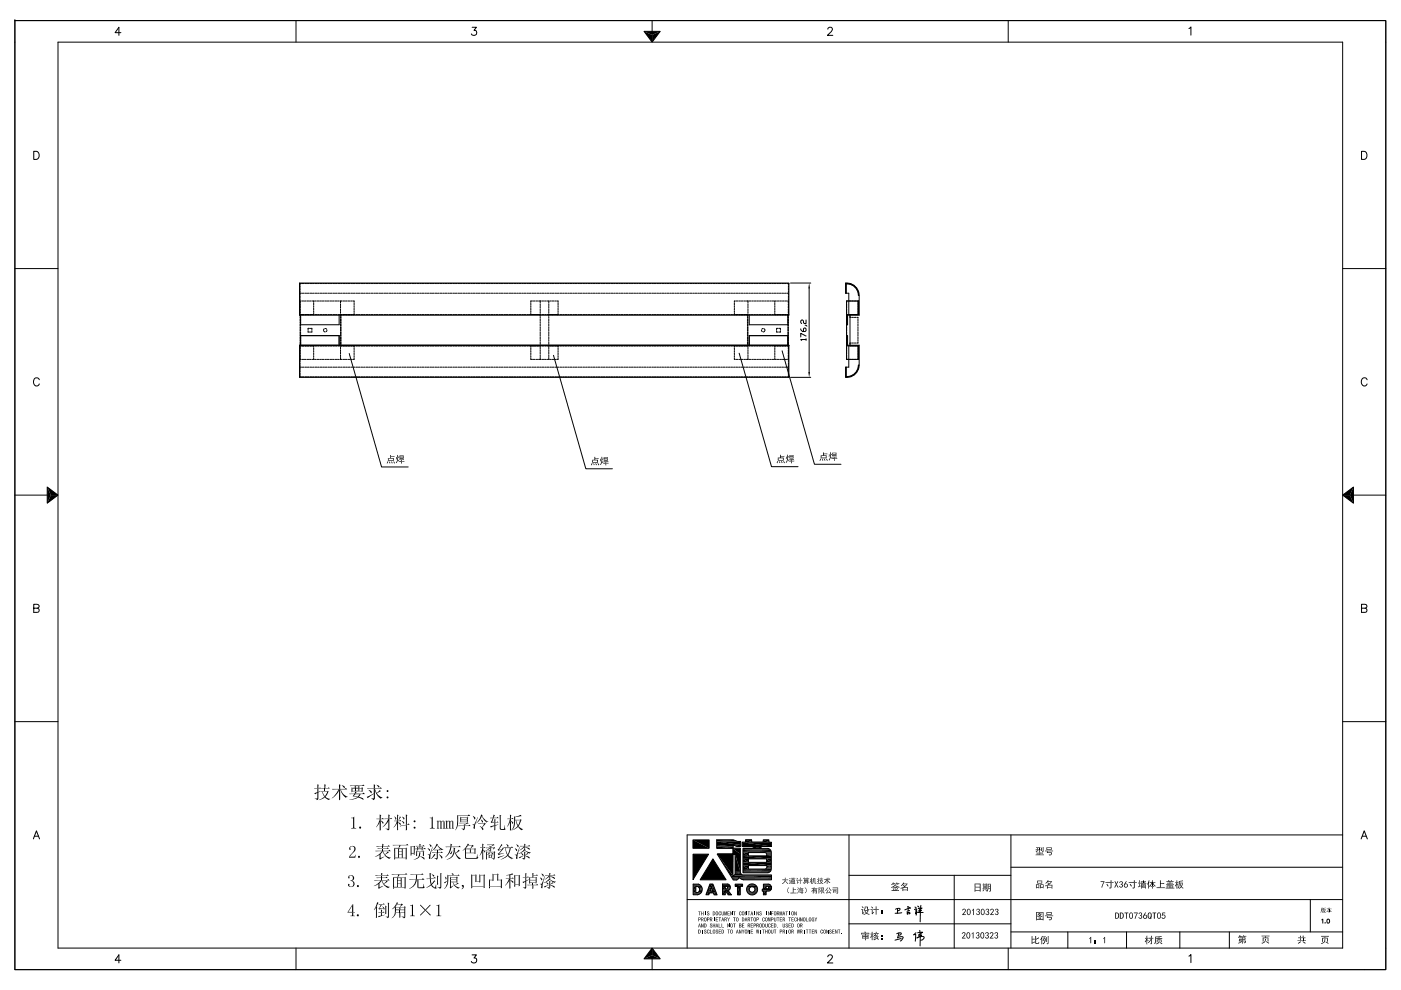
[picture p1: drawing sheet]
<svg xmlns="http://www.w3.org/2000/svg" width="297mm" height="210mm" viewBox="0 0 297 210" stroke-linecap="round" stroke-linejoin="round" font-family="sans-serif">
<g fill="#000">
<path d="M138.3 7.4l1.7-.7-1.7 2.2zM136.5 6.7h3.5l-1.7 .7zM136.5 6.7l1.8 .7v1.5zM171.4 78.9h.3l-.1 1.1zM171.6 60l.1 1.2h-.3zM10.8 105h1.5l-2.3 1.7zM10 103.3l.8 1.7-.8 1.7zM10 103.3l2.3 1.7h-1.5zM284.7 105l2.3-1.7-.8 1.7zM287 103.3v3.4l-.8-1.7zM284.7 105h1.5l.8 1.7zM67.3 167.2h.2v.7l-.2 .1z"/>
<path d="M78.7 169.3h.4zM84.6 179.9h1.4l.1-.1 .2 .1zM87.1 179.4l.1 .1h-.1zM88.9 179.5h.2v.3l-.2 .1zM96.9 172.8l.3 .2h-.3zM97.6 173.2l.2 .1-.2 .1zM99.8 180h.8l.1-.1 .2 .2zM104.8 174.5h.2v.5l-.2 .1zM105 174.4h.3l.2-.2 .2 .3zM146.9 178.1l3.4 1.8h-3.4zM146.9 178.1h3.4v1.8zM152 178.5l5 .7h-5z"/>
<path d="M152 178.5h5v.7zM155.4 179.9l1.6 .1zM155.4 180l1.6 1.2h-1.6zM155.4 180h1.6v1.2zM155.4 179.2l1.6 .3h-.8zM155.4 179.2h1.6v.3zM157.4 178.6l6.2 .9h-6.2zM157.4 178.6h6.2v.9zM158.1 178.1l1.3 .5h-1.3zM158.1 178.1h1.3v.5zM159.7 179.5l1.7 .4h-1.7zM159.7 179.5h1.7v.4z"/>
<path d="M161.8 178.1l1.2 .5h-1.2zM161.8 178.1h1.2v.5zM84.3 186.1h1.5l.1-.1 .2 .1zM88.5 180.1h.1v.2l-.1 .1zM89 192l.2-.1 1 1-.1 .1zM89.4 180.1h.2v.2l-.2 .1zM88.4 180.5h1.2l.1-.1 .3 .2zM89 194.1l1.1-1.1 .1 .2-1 1zM90.4 186.4h.7zM95.4 185.9l.2 .1-.2 .1zM96.8 187.1h.2zM99.9 185.4l.2 .2h-.2z"/>
<path d="M100.7 187h.9l-.7 .1zM101.6 185.4l.3 .2h-.3zM103.1 180.6l.2 .1zM103.6 181.2l.2 .1zM103.7 186.5l.2 .1h-.2zM105.3 186.7h.9l-.7 .1zM104.6 185.4h.8l.1-.1 .2 .1zM105.6 186.6h.6l.1-.1 .2 .1zM109.2 185.7h.8l.1-.1 .2 .2zM111.4 186.1h.2v.7h-.2zM112.4 186.1h1.2l.1-.1 .2 .2zM146.9 181.2h3.3l-3.3 5.4z"/>
<path d="M147 187.5l1.4 .1h-1.4zM147 187.5l1.4 .1zM147 187.6l1.6 .3h-1.6zM147 187.6h1.4l.2 .3zM147 187.9l1.7 .1h-1.7zM147 187.9h1.6l.1 .1zM147 188l.5 1.3h-.5zM147 188h.5v1.3zM147 189.3h1.7zM147 189.3l1.5 .2h-1.5zM147 189.3h1.7l-.2 .2zM147 189.5l1.2 .2h-1.2z"/>
<path d="M147 189.5h1.5l-.3 .2zM147 189.7l.9 .1zM147 189.7h1.2zM147.9 188l.9 .1zM148.1 188.1h.7zM148.1 188.1l.7 .2h-.6zM148.1 188.1h.7v.2zM147.9 189.3h.8zM148.1 189.2h.7zM148.2 188.3l.7 .1h-.6zM148.2 188.3h.6l.1 .1zM148.2 189h.6z"/>
<path d="M148.2 189l.6 .2h-.7zM148.2 189h.6v.2zM148.3 188.4l.6 .1zM148.3 188.5l.6 .1h-.6zM148.3 188.5h.6v.1zM148.3 188.7l.6 .2h-.6zM148.3 188.7h.6v.2zM148.3 188.9l.5 .1h-.6zM148.3 188.9h.6l-.1 .1zM148.3 188.6l.6 .1zM148.8 195.9l.2 .8zM148.9 195.1l.3 .3z"/>
<path d="M149.8 189.4l.5 .4h-.6zM149.8 189.4h.6l-.1 .4zM150 189h1.7l.2 .4zM150.2 188.2l.4 .8h-.6zM150.2 188.2h.7l-.3 .8zM150.5 187.5l.9 .7h-1.2zM150.5 187.5h.7l.2 .7zM150.7 195.1l.3 .3zM150.9 188.2l.8 .8h-.6zM150.9 188.2h.5l.3 .8zM151.2 182.2l2.7 4.4h-5.5zM151.3 189.4l.7 .4h-.6z"/>
<path d="M151.3 189.4h.6l.1 .4zM152.1 181.2l3.3 4.5h-.5zM152.1 181.2h3.3v4.5zM153.2 187.5l1.3 .1zM153.2 187.6l1.5 .1h-1.5zM153.2 187.6h1.3l.2 .1zM153.2 187.7l1.6 .2h-1.6zM153.2 187.7h1.5l.1 .2zM153.2 187.9h1.6zM153.2 187.9l.6 .7h-.6zM153.2 187.9h.6v.7zM153.2 188.6h1.5z"/>
<path d="M153.2 188.6h1.6zM153.2 188.6l1.4 .2h-1.4zM153.2 188.6h1.5l-.1 .2zM153.2 188.8l1.2 .1h-1.2zM153.2 188.8h1.4l-.2 .1zM153.2 188.9l.6 .9h-.6zM153.2 188.9h.6v.9zM153.7 193.3l.1 .8zM153.8 188.9h.6zM153.8 188.9l1.3 .9h-.7zM153.8 188.9h.6l.7 .9zM153.8 195.1l.3 .3z"/>
<path d="M154 187.9l.8 .1zM154.1 193.3l-.1 .8zM154.2 188l.7 .2h-.6zM154.2 188h.6l.1 .2zM154 188.6h.8zM154.2 188.5h.6zM154.2 188.4l.6 .1zM154.2 188.4h.6zM154.3 188.2h.6zM154.3 188.2l.6 .1h-.6zM154.3 188.2h.6v.1zM154.3 188.3l.5 .1z"/>
<path d="M154.3 188.3h.6zM154.2 194.6h.1l.1 .5zM154.3 195.9l.3 .8zM155 193.3l.2 .8zM155.2 186.1l1.5 .1zM155.2 186.2l1.3 .2h-1.2zM155.2 186.2h1.5l-.2 .2zM155.3 186.4l1.1 .1h-1zM155.3 186.4h1.2l-.1 .1zM155.4 181.2h1.6zM155.4 186.5l.7 .2zM155.4 186.5h1z"/>
<path d="M155.7 185.6h1.9zM155.8 185.6h1.8zM155.9 181.2l1.1 3.7h-1.1zM155.9 181.2h1.1v3.7zM155.9 184.9l1.1 .2h-1.1zM155.9 184.9h1.1v.2zM155.9 185.1l1.2 .2h-1.2zM155.9 185.1h1.1l.1 .2zM155.9 185.3l1.3 .1h-1.3zM155.9 185.3h1.2l.1 .1zM155.9 185.4h1.3zM155.9 185.4l1.5 .2h-1.6z"/>
<path d="M155.9 185.4l1.5 .2zM155.9 187.5l1.5 .5h-1.5zM155.9 187.5h1.5v.5zM155.9 188h1.1zM156.4 188l.6 1.8h-.6zM156.4 188h.6v1.8zM156.8 197.2l.3 .8zM157.3 197.2l.2 .4zM157.5 180.8l1.2 .7h-1.2zM157.5 180.8h1.2v.7zM157.5 181.5l6 .7h-6zM157.5 181.5h6v.7z"/>
<path d="M157.5 182.2l1.2 .7h-1.2zM157.5 182.2h1.2v.7zM157.5 182.9l6 .7h-6zM157.5 182.9h6v.7zM157.5 183.6l1.2 .7h-1.2zM157.5 183.6h1.2v.7zM158 193.3l.3 .8zM158.3 188.6l.6 .3h-.6zM158.3 188.6h.6v.3zM158.3 188.3l.6 .1zM158.3 188.3h.7zM158.3 188.4l.6 .2h-.6z"/>
<path d="M158.3 188.4h.6v.2zM158.3 188.9h.7zM158.3 188.9l.7 .2h-.6zM158.3 188.9h.7v.2zM158.4 188.2l.6 .1h-.7zM158.4 188.2h.6v.1zM158.4 189.1l.8 .1h-.8zM158.4 189.1l.8 .1zM158.4 188.1l.6 .1h-.6zM158.4 188.1h.8l-.2 .1zM158.4 189.2h1zM158.5 188.1h.9z"/>
<path d="M158.5 188.1h1zM158.5 188.1h.7zM158.5 189.2l1 .1zM158.5 189.3l1.8 .2h-1.7zM158.6 187.8h1.7l.2 .3zM158.6 189.5l1.4 .2h-1.1zM158.6 189.5h1.7l-.3 .2zM158.6 197.2l.3 .8zM158.8 196.3l.3 .4zM158.8 195.1l.3 .3zM158.6 187.8l.3-.2 1.4 .2zM158.9 187.6h1.1l.3 .2z"/>
<path d="M158.9 189.7l.9 .1zM158.9 189.7h1.1l-.2 .1zM158.9 187.6l.3-.1 .8 .1zM159.2 187.5l.8 .1zM159.2 189.8h.6zM159.2 187.5h.6zM159.5 188.1h1zM159.5 189.3h1zM159.5 189.2h1zM159.7 188.1l.8 .1zM159.7 188.1h.8v.1zM159.7 189.2h.8z"/>
<path d="M159.9 188.2l.7 .1h-.6zM159.9 188.2h.6l.1 .1zM159.7 189.2l.2-.1 .6 .1zM159.9 189.1h.6v.1zM160 188.3l.6 .1zM160 188.9l.5 .2h-.6zM160 188.9h.6l-.1 .2zM160 188.4l.6 .2h-.5zM160 188.4h.6v.2zM160 188.9h.6zM160.1 188.6l.5 .3h-.6zM160.1 188.6h.5v.3z"/>
<path d="M160.3 197.2l.1 .8zM160.5 193.3l.3 .8zM160.7 197.2v.8zM160.6 196.3l.3 .4zM161.6 188.6l1.8 .2h-1.8zM161.6 188.6h1.9l-.1 .2zM161.6 188.8l1.7 .1h-1.7zM161.6 188.8h1.8l-.1 .1zM161.6 188.9l1.5 .1zM161.6 188.9h1.7zM161.6 189h.8zM161.9 187.5l1.2 .1z"/>
<path d="M161.9 187.6l1.4 .1h-1.4zM161.9 187.6h1.2l.2 .1zM161.9 187.7l1.6 .2h-1.6zM161.9 187.7h1.4l.2 .2zM161.9 187.9l1.6 .1h-1.6zM161.9 187.9h1.6v.1zM161.9 188l.5 .6h-.5zM161.9 188h.5v.6zM161.9 188.6h1.6zM161.9 189l.5 .8h-.5zM161.9 189h.5v.8zM162.2 180.8l1.3 .1z"/>
<path d="M162.2 184.3h1.3zM162.3 180.9l1.2 .1zM162.3 184.3h1.2zM162.4 181l1.1 .1h-1zM162.4 181h1.1v.1zM162.5 184.2l1 .1zM162.5 181.1l1 .1h-.9zM162.5 181.1h1v.1zM162.5 182.2l1 .7h-1zM162.5 182.2h1v.7zM162.5 184.1l1 .1h-1zM162.5 184.1h1v.1z"/>
<path d="M162.6 181.2l.9 .3h-.9zM162.6 181.2h.9v.3zM162.6 183.6l.9 .3h-.9zM162.6 183.6h.9v.3zM162.6 183.9l.9 .2h-1zM162.6 183.9h.9v.2zM162.8 188l.8 .1zM162.7 188.6h.8zM162.8 188.5h.8zM162.9 188.5h.7zM162.9 188.1h.7zM162.9 188.1l.7 .1h-.6z"/>
<path d="M162.9 188.1h.7v.1zM163 193.3l.2 .8zM163 188.2l.6 .1zM163 188.3l.6 .1zM163 188.3h.6zM163 188.4l.6 .1h-.7zM163 188.4h.6v.1zM163 194.6l.1 .8zM163.4 194.6l-.1 .8zM165 193.8l.2 .3zM165.5 193.3v.8zM165.8 193.3l-.1 .8z"/>
<path d="M166.2 195.1l.3 .3zM166.2 197.6l.3 .4zM168 197.6l.3 .4zM168.5 193.3l.3 .8zM169 197.2l.1 .8zM169.3 197.2l.1 .8zM169.8 194.6l.2 .8zM169.9 196.3l.3 .4zM169.9 197.6l.3 .4zM172.7 194.6l.2 .5zM172.8 197.2l.3 .8zM175.3 197.2l.3 .8z"/>
<path d="M177.2 197.2l.2 .8zM184.1 192.8h.2zM221.3 198.6h.4v.2h-.4zM236.3 186.9h.2l.2 .5-.1 .2zM236.6 187.6l.1 .1-.3 .5h-.2zM243.9 194.8h.2l-.1 .2zM138.3 201.1l1.7 2.3-1.7-.8zM136.5 203.4l1.8-.8 1.7 .8zM138.3 201.1v1.5l-1.8 .8z"/>
<path d="M82.2 97.8l.1 .1-.2 .4-.1-.1z" fill-rule="evenodd"/>
<path d="M82.2 97.2l1.1 .1h-.9v.3h-.2z" fill-rule="evenodd"/>
<path d="M82.5 98l.1-.1 .2 .3-.2 .1z" fill-rule="evenodd"/>
<path d="M82.7 96.5h.2v.3l.5 .1h-.5v.2h.6v.7h-1.3l.2-.2h.9v-.3l-1.1-.1 .5-.1z" fill-rule="evenodd"/>
<path d="M83 97.9l.2 .3-.1 .1z" fill-rule="evenodd"/>
<path d="M83.4 97.9h.1l.3 .3-.2 .1z" fill-rule="evenodd"/>
<path d="M82.9 96.8h.8v.1z" fill-rule="evenodd"/>
<path d="M84 96.9h.1v.5h-.2z" fill-rule="evenodd"/>
<path d="M84.2 96.5h.2v.5h-.2z" fill-rule="evenodd"/>
<path d="M84.3 97.6l.3 .1-.1 .1z" fill-rule="evenodd"/>
<path d="M84.6 97.8l.9 .1h-.9z" fill-rule="evenodd"/>
<path d="M84.2 97l.4-.2v.1l-.2 .3 .1 .4h-.2l-.2 .6-.2-.1 .2-.3z" fill-rule="evenodd"/>
<path d="M84.7 97.4l.4 .2h-.4z" fill-rule="evenodd"/>
<path d="M84.7 97h.7h-.5v.2h.7v.1h-.9z" fill-rule="evenodd"/>
<path d="M84.7 96.7h.7h-.5v.2h.7v.3h-.7h.5v-.2h-.7z" fill-rule="evenodd"/>
<path d="M84.8 97.8h.3v-.2h.3h-.2v.2z" fill-rule="evenodd"/>
<path d="M85.1 97.9h.1v.4h-.1z" fill-rule="evenodd"/>
<path d="M84.7 96.6h.9v.3h-.7h.5v-.2z" fill-rule="evenodd"/>
<path d="M84.9 97.5l.8-.1v.2z" fill-rule="evenodd"/>
<path d="M85.2 97.8h.5v.1z" fill-rule="evenodd"/>
<path d="M125.5 98.2l.1 .1-.2 .4-.1-.1z" fill-rule="evenodd"/>
<path d="M125.5 97.6h1.1h-.9v.4h-.2z" fill-rule="evenodd"/>
<path d="M125.8 98.3h.1l.2 .3-.2 .1z" fill-rule="evenodd"/>
<path d="M126 96.9h.2v.3l.5 .1h-.5v.2h.6v.6h-1.3l.2-.1h.9v-.4h-1.1l.5-.1z" fill-rule="evenodd"/>
<path d="M126.2 98.3h.2l.2 .3-.2 .1z" fill-rule="evenodd"/>
<path d="M126.7 98.3l.1-.1 .2 .4-.1 .1z" fill-rule="evenodd"/>
<path d="M126.2 97.2l.7-.1v.2z" fill-rule="evenodd"/>
<path d="M127.3 97.3h.1v.5h-.2z" fill-rule="evenodd"/>
<path d="M127.5 96.9h.2v.5h-.2z" fill-rule="evenodd"/>
<path d="M127.6 98l.3 .1-.1 .1z" fill-rule="evenodd"/>
<path d="M127.9 98.2l.9 .1h-.9z" fill-rule="evenodd"/>
<path d="M127.5 97.4l.4-.2 .1 .1-.3 .2 .1 .5h-.2l-.2 .6-.2-.1 .2-.3z" fill-rule="evenodd"/>
<path d="M128 97.8l.4 .1-.4 .1z" fill-rule="evenodd"/>
<path d="M128 97.1h.7h-.6v.2h.8v.3h-.8h.6v-.2h-.7z" fill-rule="evenodd"/>
<path d="M128 97.4h.7h-.6v.2h.8v.1h-.9z" fill-rule="evenodd"/>
<path d="M128.1 98.2h.3v-.3h.3h-.2v.3z" fill-rule="evenodd"/>
<path d="M128.4 98.3h.1v.4h-.1z" fill-rule="evenodd"/>
<path d="M128 97h.9v.3h-.8h.6v-.2z" fill-rule="evenodd"/>
<path d="M128.2 97.8h.8v.2z" fill-rule="evenodd"/>
<path d="M128.5 98.2h.5v.1z" fill-rule="evenodd"/>
<path d="M164.8 97.8h.2l-.2 .5-.1-.1z" fill-rule="evenodd"/>
<path d="M164.9 97.2h1.1h-.9v.4h-.2z" fill-rule="evenodd"/>
<path d="M165.2 97.9l.1-.1 .1 .4h-.1z" fill-rule="evenodd"/>
<path d="M165.4 96.5h.2v.2l.5 .1h-.5v.3h.6v.6h-1.3l.2-.1h.9v-.4h-1.1v-.1h.5z" fill-rule="evenodd"/>
<path d="M165.6 97.9l.1-.1 .2 .4h-.1z" fill-rule="evenodd"/>
<path d="M166.1 97.9l.1-.1 .2 .4-.1 .1z" fill-rule="evenodd"/>
<path d="M165.6 96.7h.7v.1z" fill-rule="evenodd"/>
<path d="M166.7 96.9h.1v.5h-.2z" fill-rule="evenodd"/>
<path d="M166.9 96.5l.2-.1-.1 .6h-.1z" fill-rule="evenodd"/>
<path d="M167 97.5l.3 .2-.1 .1z" fill-rule="evenodd"/>
<path d="M167.2 97.7l1 .2h-1z" fill-rule="evenodd"/>
<path d="M166.9 97l.3-.3 .1 .2-.3 .2 .2 .4h-.2l-.3 .7-.1-.1 .2-.4z" fill-rule="evenodd"/>
<path d="M167.3 97.4l.4 .1h-.4z" fill-rule="evenodd"/>
<path d="M167.4 96.6h.7h-.6v.2h.7v.3h-.7h.6v-.2h-.7z" fill-rule="evenodd"/>
<path d="M167.4 96.9h.7h-.6v.2l.8 .1h-.9z" fill-rule="evenodd"/>
<path d="M167.5 97.7h.2v-.2h.4h-.2v.2z" fill-rule="evenodd"/>
<path d="M167.7 97.9h.2v.4h-.2z" fill-rule="evenodd"/>
<path d="M167.4 96.5h.9l-.1 .3h-.7h.6v-.2z" fill-rule="evenodd"/>
<path d="M167.6 97.4h.7v.1z" fill-rule="evenodd"/>
<path d="M167.9 97.7h.5v.2z" fill-rule="evenodd"/>
<path d="M173.9 97.3h.2l-.2 .5-.2-.1z" fill-rule="evenodd"/>
<path d="M174 96.7h1.1h-.9v.4h-.2z" fill-rule="evenodd"/>
<path d="M174.2 97.4l.2-.1 .1 .4h-.1z" fill-rule="evenodd"/>
<path d="M174.5 96h.2v.2l.5 .1h-.5v.3h.6v.6h-1.3v-.1h1.1v-.4h-1.1v-.1h.5z" fill-rule="evenodd"/>
<path d="M174.7 97.4l.1-.1 .2 .4h-.1z" fill-rule="evenodd"/>
<path d="M175.2 97.4l.1-.1 .2 .4-.1 .1z" fill-rule="evenodd"/>
<path d="M174.7 96.2h.7v.2z" fill-rule="evenodd"/>
<path d="M175.7 96.4h.2v.5h-.2z" fill-rule="evenodd"/>
<path d="M176 96h.2l-.1 .4-.1 .1z" fill-rule="evenodd"/>
<path d="M176.1 97l.3 .2-.1 .1z" fill-rule="evenodd"/>
<path d="M176 96.5l.3-.3 .1 .2-.3 .2 .2 .4h-.2l-.3 .7-.1-.1 .2-.5z" fill-rule="evenodd"/>
<path d="M176.3 97.2l.9 .2h-.9z" fill-rule="evenodd"/>
<path d="M176.4 96.9l.4 .1h-.4z" fill-rule="evenodd"/>
<path d="M176.5 96.4h.7h-.6v.2h.7v.1h-.8z" fill-rule="evenodd"/>
<path d="M176.5 96.1h.7h-.6v.2h.7v.3h-.7h.6v-.2h-.7z" fill-rule="evenodd"/>
<path d="M176.6 97.2h.2v-.2h.4h-.2v.2z" fill-rule="evenodd"/>
<path d="M176.8 97.4h.2v.4h-.2z" fill-rule="evenodd"/>
<path d="M176.5 96h.8v.3h-.7h.6v-.2z" fill-rule="evenodd"/>
<path d="M176.7 96.9h.7v.1z" fill-rule="evenodd"/>
<path d="M177 97.2h.5v.2z" fill-rule="evenodd"/>
<path d="M66.7 169.3l.5 .1z" fill-rule="evenodd"/>
<path d="M66.6 168.2h.7l-.5 .3z" fill-rule="evenodd"/>
<path d="M67.3 166.3l.3 .2-.1 .1v.6h-.2z" fill-rule="evenodd"/>
<path d="M66.6 167.2h1.1l.1-.2 .3 .2-1.4 .1z" fill-rule="evenodd"/>
<path d="M66.9 168.2l1.2-.4-.6 .3v1.3l-.3 .3-.5-.3 .6-.1v-1.1z" fill-rule="evenodd"/>
<path d="M68.3 167.9l.6 1h-.2z" fill-rule="evenodd"/>
<path d="M67.6 169.7l1-.6h.3z" fill-rule="evenodd"/>
<path d="M68.8 166.3l.3 .2-.1 .1v.6h-.2z" fill-rule="evenodd"/>
<path d="M68.1 167.9h1.3l.1-.2 .2 .2-1.5 .1z" fill-rule="evenodd"/>
<path d="M68.1 167.2h1.4l.2-.2 .2 .2-1.7 .1z" fill-rule="evenodd"/>
<path d="M69.4 167.9h.3l-.7 1.1 1 .5-.3 .2-.8-.6h-.3l.1-.2a.77 .77 0 0 0 .7-.9z" fill-rule="evenodd"/>
<path d="M71.6 167.7h.3a3.3 3.3 0 0 1-1.6 1.6l.7-.6z" fill-rule="evenodd"/>
<path d="M71.9 166.3l.4 .2-.2 .1v.7h-.2z" fill-rule="evenodd"/>
<path d="M71.8 167.4h.3v2.2l-.2 .1v-2h-.3z" fill-rule="evenodd"/>
<path d="M72.2 167.4a2.84 2.84 0 0 0 1.5 1.6l-.4 .2-.3-.3-.5-.7z" fill-rule="evenodd"/>
<path d="M72.5 166.6a.4 .4 0 0 1 .4 .1 .4 .4 0 0 1 .1 .5z" fill-rule="evenodd"/>
<path d="M70.4 167.3h2.7l.2-.2 .3 .3-3.1 .1z" fill-rule="evenodd"/>
<path d="M74.2 179.6l.5-.1a.48 .48 0 0 0-.4 .7l-.3-.1z" fill-rule="evenodd"/>
<path d="M74.5 167l.2 .1h1.5h-1.7z" fill-rule="evenodd"/>
<path d="M74.5 167.8h2.2h-2l-.2 .2z" fill-rule="evenodd"/>
<path d="M74.5 167.2h1.5h-1.3v.6l2.2 .1-.2 .1v-.2h-2.2z" fill-rule="evenodd"/>
<path d="M74.4 179.5l.2-.1a.67 .67 0 0 1 .8 .4 .67 .67 0 0 1-.3 .9l-1.1 1 .9-1.1a.68 .68 0 0 0-.2-1.1z" fill-rule="evenodd"/>
<path d="M75.1 168.4h1.1h-.9l-.3 .5 .9 .1-1.1-.1z" fill-rule="evenodd"/>
<path d="M74.5 173.4l.6-.2v2.3l.4 .2h-1l.4-.2v-1.8z" fill-rule="evenodd"/>
<path d="M75.2 166.7h.8h-.6v.4h-.2z" fill-rule="evenodd"/>
<path d="M75.3 167.9l.3 .1-.2 .3h-.3z" fill-rule="evenodd"/>
<path d="M74.1 169.6l1.9-.5-1.1 .5z" fill-rule="evenodd"/>
<path d="M75.2 167.8h.8v-.6h.7h-.5v.6z" fill-rule="evenodd"/>
<path d="M74.7 167.1h1.3v-.4h-.8h1v.4z" fill-rule="evenodd"/>
<path d="M75.1 168.4h1.4l-.4 .6h.1a.83 .83 0 0 1 .8 .6l-1.8-.6h.7l.3-.6z" fill-rule="evenodd"/>
<path d="M74.5 167.1h2.1l.2-.1 .2 .2-.1 .6h-2.2h2v-.6z" fill-rule="evenodd"/>
<path d="M74.2 166.6h2.6l.2-.2 .3 .3h-3z" fill-rule="evenodd"/>
<path d="M74 168.3h2.8l.3-.2 .3 .3-3.3 .1z" fill-rule="evenodd"/>
<path d="M78.2 167.5l.1 .1a.43 .43 0 0 1 .4 .2 .43 .43 0 0 1 0 .4z" fill-rule="evenodd"/>
<path d="M77.7 169l1.5-.6-1.2 .9z" fill-rule="evenodd"/>
<path d="M79.2 166.3l.4 .2-.1 .7h-.3z" fill-rule="evenodd"/>
<path d="M79.2 167.3h.3v.1v1.9l-.1 .3-.3 .1-.4-.3 .5-.2v-.8h-.1l.1-.1z" fill-rule="evenodd"/>
<path d="M79.5 167.4l.7 1.2 .9 .5-.3 .3a2.32 2.32 0 0 1-1.3-2z" fill-rule="evenodd"/>
<path d="M79.8 166.5l.6 .3-.1 .3z" fill-rule="evenodd"/>
<path d="M80.3 174.4h.2l-.1 .3-.6 .8z" fill-rule="evenodd"/>
<path d="M80.4 174.1h.3v2l-.2 .1v-1.8h-.2z" fill-rule="evenodd"/>
<path d="M80.5 172.7l.4 .2-.2 .1v.7h-.2z" fill-rule="evenodd"/>
<path d="M79.9 168.2l.6-.6 .3 .2z" fill-rule="evenodd"/>
<path d="M77.8 167.2h2.7l.2-.2 .3 .3h-3z" fill-rule="evenodd"/>
<path d="M80.5 173.7h.2v.3l.6 .4v.2l-.2 .1a.74 .74 0 0 0-.7-.6z" fill-rule="evenodd"/>
<path d="M81 179l.4 .1-.1 .4h-.3z" fill-rule="evenodd"/>
<path d="M79.7 173.7h1.3l.2-.2 .2 .2z" fill-rule="evenodd"/>
<path d="M81.8 175.7l.8 .2-.4 .2z" fill-rule="evenodd"/>
<path d="M82.1 174.1l.2 .1-.2 .4-1 .9z" fill-rule="evenodd"/>
<path d="M82 169h.3v.3h-.3z" fill-rule="evenodd"/>
<path d="M82.1 167.6l.3 .1-.1 .3-.3-.1z" fill-rule="evenodd"/>
<path d="M80 179.9h2l.2-.1 .2 .2-2.3 .1z" fill-rule="evenodd"/>
<path d="M82.3 172.7l.4 .2-.1 .1v.6h-.3z" fill-rule="evenodd"/>
<path d="M79.8 179.5h2.4l.2-.2 .3 .2-2.8 .1z" fill-rule="evenodd"/>
<path d="M82.3 173.7h.2v2.1h-.3l.1-.1v-1.5l-.2-.1z" fill-rule="evenodd"/>
<path d="M81.5 173.6h1.2l.2-.1 .3 .2-1.6 .1z" fill-rule="evenodd"/>
<path d="M83.6 179.9l2.4 .1h-2.2v1.9h.8l-1 .1z" fill-rule="evenodd"/>
<path d="M83.6 179.8l2.7 .1v2.3l-.3 .1v-.3h-2.4l2.4-.1v-1.9l-2.4-.1z" fill-rule="evenodd"/>
<path d="M83.6 173.2a.42 .42 0 0 1 .3 .6z" fill-rule="evenodd"/>
<path d="M84 174.5l.2 .1-.7 .9z" fill-rule="evenodd"/>
<path d="M84.2 172.8l.3 .1-.1 .1v1.1h-.2z" fill-rule="evenodd"/>
<path d="M84.2 174.2h.2l.1 .2-.1 1.6-.2 .1v-1.6h-.2z" fill-rule="evenodd"/>
<path d="M84.4 174.5l.5 .1v.3z" fill-rule="evenodd"/>
<path d="M84.8 173.2l.2 .1-.5 .6z" fill-rule="evenodd"/>
<path d="M83.8 179.9h.7l.1-.6 .4 .1-.4 .5z" fill-rule="evenodd"/>
<path d="M83.5 174.1h1.2l.2-.2 .2 .3z" fill-rule="evenodd"/>
<path d="M85.2 174.2l.4 .1v.4z" fill-rule="evenodd"/>
<path d="M85.3 173.2l.4 .3-.1 .3z" fill-rule="evenodd"/>
<path d="M86 172.7l.4 .2-.1 .1v1.9h-.2z" fill-rule="evenodd"/>
<path d="M86.1 175h.2v1l-.3 .1z" fill-rule="evenodd"/>
<path d="M83.2 179.2h2.9l.2-.2 .3 .3h-3.2z" fill-rule="evenodd"/>
<path d="M84.7 175.2l1.8-.3 .1-.2 .3 .2-2 .4z" fill-rule="evenodd"/>
<path d="M87.1 179.6h.6h-.5v1.4h.7l-.7 .1v.3l-.1 .1z" fill-rule="evenodd"/>
<path d="M87.1 179.5l.7-.1 .2 .1-.1 1.5h-.7h.5v-1.4z" fill-rule="evenodd"/>
<path d="M88.4 179.6l.4 .1-.2 .3h-.1z" fill-rule="evenodd"/>
<path d="M88.9 179l.3 .1-.1 .3h-.2z" fill-rule="evenodd"/>
<path d="M88.5 180h.9v-.4l.3 .2-.1 .2z" fill-rule="evenodd"/>
<path d="M88.1 179.4h1.5l.2-.2 .2 .3h-1.8z" fill-rule="evenodd"/>
<path d="M87.9 180h2l.1-.2 .3 .3h-2.2z" fill-rule="evenodd"/>
<path d="M90.7 179.9l.4 .2v.4z" fill-rule="evenodd"/>
<path d="M91 179l.1 .1a.31 .31 0 0 1 .3 .2 .31 .31 0 0 1-.1 .3z" fill-rule="evenodd"/>
<path d="M91.7 179.6l-.4 1.6h-.4l.2-.1z" fill-rule="evenodd"/>
<path d="M91.1 173.4l.7-.2v2.2l.4 .3h-1.1l.4-.2v-1.9z" fill-rule="evenodd"/>
<path d="M92.5 179.2h.2l-.2 .4-.9 .9z" fill-rule="evenodd"/>
<path d="M92.6 179l.3 .1-.2 .1 .6 .6 .7 .4-.3 .1-.3-.2-.7-.9h-.2z" fill-rule="evenodd"/>
<path d="M92.6 174.1l.3-.1 .1 .3-.1 1.2 .2 .2h-.5l.2-.2v-1.2z" fill-rule="evenodd"/>
<path d="M93 174.2h.3z" fill-rule="evenodd"/>
<path d="M93 174.2l.4-.1 .2 .2z" fill-rule="evenodd"/>
<path d="M93.4 174.3l.4-.2 .4 .1h-.4l-.2 .2v1.1l.1 .2h-.4l.1-.2z" fill-rule="evenodd"/>
<path d="M93.9 174.2h.3v.1l.1 1.2 .1 .2h-.5l.1-.2v-1.2z" fill-rule="evenodd"/>
<path d="M94.4 174.1l.4-.1v1.5l.2 .2h-.6l.2-.2v-1.3z" fill-rule="evenodd"/>
<path d="M94.9 174.2h.2l-.3 .1z" fill-rule="evenodd"/>
<path d="M94.9 174.2l.3-.1 .2 .2z" fill-rule="evenodd"/>
<path d="M95.5 179l.4 .1-.2 .5h-.2z" fill-rule="evenodd"/>
<path d="M95.5 179.7h.2l-.1 .4a2.48 2.48 0 0 1-1.3 1.7l.8-.9z" fill-rule="evenodd"/>
<path d="M95.2 174.3h.2a.38 .38 0 0 1 .7-.1h-.5l-.1 .2v1.1l.1 .2h-.5l.1-.2z" fill-rule="evenodd"/>
<path d="M95.8 174.2h.3v.1v1.2l.1 .2h-.4l.1-.2v-1.1z" fill-rule="evenodd"/>
<path d="M96.2 179.8l.4 .1-.2 .5 .3 .6a1.66 1.66 0 0 0 1 1.1l-.4 .1-.5-.5-.4-1.1h-.2z" fill-rule="evenodd"/>
<path d="M97.3 174.5l1.7 .1-1.5 .1z" fill-rule="evenodd"/>
<path d="M94.4 179.6h2.8l.2-.2 .3 .3h-3.1z" fill-rule="evenodd"/>
<path d="M97.6 174.2h1.4h-1.2l-.2 .2z" fill-rule="evenodd"/>
<path d="M97.8 175.7l.5 .1z" fill-rule="evenodd"/>
<path d="M98.3 174.8l.3 .1v.2h-.2z" fill-rule="evenodd"/>
<path d="M98.4 175.2h.2v.6l-.4 .3-.4-.3 .6-.1z" fill-rule="evenodd"/>
<path d="M98.9 179.4h1.2h-.9l-.4 .6 2.1 .1-.1 .1v.7h-2h1.8v-.8h-2.2z" fill-rule="evenodd"/>
<path d="M97.6 173.4l1.5-.2 .2 .2h-1.5v.3h-.2z" fill-rule="evenodd"/>
<path d="M97.3 174.5h1.7l.2-.1 .2 .3-.8 .2 .4-.3z" fill-rule="evenodd"/>
<path d="M97.6 174.1h1.4v-.3l.2-.1v.6l-.2 .1v-.2z" fill-rule="evenodd"/>
<path d="M99.2 178.9l.3 .2-.5 .2z" fill-rule="evenodd"/>
<path d="M97.6 173.7h1.4v-.3h.3l-.1 .3-1.4 .1v.3h-.2z" fill-rule="evenodd"/>
<path d="M96.9 173h2.3l.2-.3 .3 .4h-2.6l-.1 2.2-.5 .8 .4-1.2z" fill-rule="evenodd"/>
<path d="M97.1 175.1h2.2l.2-.2 .3 .3h-2.5z" fill-rule="evenodd"/>
<path d="M100.1 174.8l.7 .1-.2 .9a.33 .33 0 0 1-.2-.3 .33 .33 0 0 1 .1-.3z" fill-rule="evenodd"/>
<path d="M99 179.3h1.1l.1-.1 .3 .3-.7 .5h-1h.9l.4-.6z" fill-rule="evenodd"/>
<path d="M100.2 173.1l.6 .3-.1 .4z" fill-rule="evenodd"/>
<path d="M101.3 173.3l-.5 1.6-.5-.1 .3-.1z" fill-rule="evenodd"/>
<path d="M101.7 175.2l.5 .3h-.3z" fill-rule="evenodd"/>
<path d="M101.9 173.1h.3l-.3 .6-.9 .9z" fill-rule="evenodd"/>
<path d="M101.9 173.8l.3 .2a.27 .27 0 0 1 .2 .2 .27 .27 0 0 1-.1 .3z" fill-rule="evenodd"/>
<path d="M102 172.7l.4 .2-.2 .1a2.58 2.58 0 0 0 1.3 1.3h-.1a1.4 1.4 0 0 1-1.2-1.1l-.3-.1z" fill-rule="evenodd"/>
<path d="M102.3 178.9l.3 .2-.2 .1v.6h-.1z" fill-rule="evenodd"/>
<path d="M102.3 179.8h.1v.8h-.1l-.6 .9z" fill-rule="evenodd"/>
<path d="M101.7 179.8h.9l.1-.2 .2 .2-1 .1z" fill-rule="evenodd"/>
<path d="M101.3 174.7h1.3l.2-.2 .2 .2-1.5 .1z" fill-rule="evenodd"/>
<path d="M103 174.3h.4a.26 .26 0 0 1-.2 .2 .26 .26 0 0 1-.2-.2z" fill-rule="evenodd"/>
<path d="M103 179.8l.7 .1h-.6z" fill-rule="evenodd"/>
<path d="M102.6 174.7h.4l-.7 .8 .2 .4-.2 .2-.4-.6h.3z" fill-rule="evenodd"/>
<path d="M103.2 179.1l1.3 .1-1.1 .1z" fill-rule="evenodd"/>
<path d="M103.7 179.4l.4 .1-.3 .1z" fill-rule="evenodd"/>
<path d="M102.9 180.5l.8-.6h.9h-.7z" fill-rule="evenodd"/>
<path d="M103.9 179.9h.2v.5h-.3z" fill-rule="evenodd"/>
<path d="M103.9 175.3l.9-.1-.7 .3z" fill-rule="evenodd"/>
<path d="M103.2 179.1l1.4-.1 .3 .3h-.3a.37 .37 0 0 0-.4 .4l-.2 .1-.2-.2 .7-.4z" fill-rule="evenodd"/>
<path d="M104.4 173.6l.2-.1-.3 .9 1.4 .1-1.5 .1-.2-.2z" fill-rule="evenodd"/>
<path d="M104.6 172.8l.4 .1-.3 .5h-.2z" fill-rule="evenodd"/>
<path d="M104.8 173.7l.4 .2-.2 .1v.4h-.7h.5z" fill-rule="evenodd"/>
<path d="M103 179.8h1.6l.2-.2 .2 .3-.5 .3 .1-.3z" fill-rule="evenodd"/>
<path d="M103.9 173.4h1.4l.2-.1 .2 .2-1.7 .1z" fill-rule="evenodd"/>
<path d="M104.2 175.2l1.4-.3-.6 .2v1h-.2v-.9z" fill-rule="evenodd"/>
<path d="M105.9 172.8l.4 .2-.1 .1v2.6l.6 .1h-.8z" fill-rule="evenodd"/>
<path d="M106.3 179l.3 .2-.8 1 .5 .1-.7 .2-.1-.3 .5-.5z" fill-rule="evenodd"/>
<path d="M105.8 180.2h.6l.2-.4 .2 .2-1 1.1h.6l-.7 .3-.2-.3 .8-.8z" fill-rule="evenodd"/>
<path d="M106 175.9l.8-.1 .2-.7 .2 .7-.1 .2h-.9z" fill-rule="evenodd"/>
<path d="M107.1 179.8h1h-.9l.2 .8a3.2 3.2 0 0 0 1.4 1.5l-.6-.1-.5-.5h-.3l.1-.1z" fill-rule="evenodd"/>
<path d="M107.4 179l.4 .4-.1 .2z" fill-rule="evenodd"/>
<path d="M107.9 174.3l.2 .1-.5 1z" fill-rule="evenodd"/>
<path d="M108 174.2h.3l.1 1.9-.3 .1v-1.8l-.2-.1z" fill-rule="evenodd"/>
<path d="M108.1 172.8l.3 .1-.1 .7h-.2z" fill-rule="evenodd"/>
<path d="M107.1 179.8h1.2l-.5 1.4h-.1l.4-1.4z" fill-rule="evenodd"/>
<path d="M108.1 173.7h.2l.1 .4a.39 .39 0 0 1 .4 .6l-.5-.5h-.3z" fill-rule="evenodd"/>
<path d="M106.7 179.7h1.6l.2-.2 .3 .3-2 .1z" fill-rule="evenodd"/>
<path d="M107.5 173.6h1l.2-.1 .2 .2-1.2 .1z" fill-rule="evenodd"/>
<path d="M109 173.1l.6 .2h-.4v.6l-.2 .1z" fill-rule="evenodd"/>
<path d="M109.2 179.9l.4 .3-.1 .3z" fill-rule="evenodd"/>
<path d="M109.4 174l.5 1.1h-.2z" fill-rule="evenodd"/>
<path d="M109.5 179.1l.4 .3v.3z" fill-rule="evenodd"/>
<path d="M109.8 175.4l.2-.1 .9 .6-.3 .2z" fill-rule="evenodd"/>
<path d="M110.2 179.6l-.5 1.7h-.3l.2-.3z" fill-rule="evenodd"/>
<path d="M109.2 173.3l1.2-.5 .2 .3z" fill-rule="evenodd"/>
<path d="M109 174l1.3-.1 .1-.2 .2 .3h-1.4a2.08 2.08 0 0 1-.8 2.1v-.1a2.85 2.85 0 0 0 .6-2z" fill-rule="evenodd"/>
<path d="M110.3 174h.3l-.7 1.2 .1 .1-1.4 .8a1.38 1.38 0 0 0 1.1-1h.2z" fill-rule="evenodd"/>
<path d="M111.1 179l.4 .1-.2 .3h-.2z" fill-rule="evenodd"/>
<path d="M110.1 180.4l1-.9 .4 .2h-.4z" fill-rule="evenodd"/>
<path d="M111.1 179.7h.5h-.3v.3l-.2 .1z" fill-rule="evenodd"/>
<path d="M111.3 179.7l.7 .1a.25 .25 0 0 1 .3 .1 .25 .25 0 0 1-.1 .3z" fill-rule="evenodd"/>
<path d="M110.2 179.4h1.8l.2-.2 .2 .3h-2.1z" fill-rule="evenodd"/>
<path d="M219.7 179.7l.6 .2h-.6z" fill-rule="evenodd"/>
<path d="M219.9 179.9h.1v.3h-.1z" fill-rule="evenodd"/>
<path d="M219.9 179.7h.7v.2z" fill-rule="evenodd"/>
<path d="M220.7 179.8h.2v.7h-.2z" fill-rule="evenodd"/>
<path d="M221.1 179.6h.1v1h-.2h.1z" fill-rule="evenodd"/>
<path d="M221.9 179.8h.9h-.8v.3l1 .2h-1.1z" fill-rule="evenodd"/>
<path d="M221.9 179.7h1.1v.5l-1-.1h.8v-.3z" fill-rule="evenodd"/>
<path d="M73.8 187.5h.3a.35 .35 0 0 0-.1 .4 .35 .35 0 0 0 .4 .2h.4a.61 .61 0 0 1-.7 0 .61 .61 0 0 1-.3-.6z" fill-rule="evenodd"/>
<path d="M74 185.8l.4-.1a.35 .35 0 0 0-.4 .2 .35 .35 0 0 0 .1 .4l-.2-.1z" fill-rule="evenodd"/>
<path d="M74.1 185.7a.62 .62 0 0 1 .9 .3 .62 .62 0 0 1-.4 .8 .68 .68 0 0 1 .6 .6 .68 .68 0 0 1-.4 .7h-.4a.66 .66 0 0 0 .5-.7 .66 .66 0 0 0-.6-.6 .55 .55 0 0 0 .5-.7 .55 .55 0 0 0-.7-.4z" fill-rule="evenodd"/>
<path d="M74.7 191.8h.2l-1.1 1.7h1.5l-.4 .1v.5l.3 .2h-.9l.3-.1 .1-.6h-1z" fill-rule="evenodd"/>
<path d="M74.9 191.8v1.7h-1.1h.9v-1.3z" fill-rule="evenodd"/>
<path d="M74 181.7h1.1l.3-.4-.1 .6h-1.3z" fill-rule="evenodd"/>
<path d="M75.7 187.8h.3l.1 .2-.3 .1z" fill-rule="evenodd"/>
<path d="M79.6 192.5h.1l-.4 .5z" fill-rule="evenodd"/>
<path d="M79.2 187.9l1-.4z" fill-rule="evenodd"/>
<path d="M80 191.3l.2 .2-.4 .8 .2 .1-.1 2.2-.2 .1v-2.2h-.1z" fill-rule="evenodd"/>
<path d="M79.5 181.7l1-.4z" fill-rule="evenodd"/>
<path d="M80.8 192.9l.3 .1-.1 .5h-.2z" fill-rule="evenodd"/>
<path d="M80.8 185.2l.3 .1-.1 .4h-.2z" fill-rule="evenodd"/>
<path d="M80.7 191.8l.3 .2-.5 .7h-.3z" fill-rule="evenodd"/>
<path d="M80.8 193.6h.2v.6h.3l-1 .3-.1-.2 .6-.1z" fill-rule="evenodd"/>
<path d="M80 187.5l.7-.8h.3l-.5 .6v.9h.3l-.5 .3-.1-.2v-.8z" fill-rule="evenodd"/>
<path d="M80.9 186.8l.5 .6-.2 .1z" fill-rule="evenodd"/>
<path d="M80.2 192.7l1.1-.1-.2-.4 .4 .5-1.1 .2z" fill-rule="evenodd"/>
<path d="M80.5 188.2l.7-.3-.4 .3z" fill-rule="evenodd"/>
<path d="M80.2 181.3l.8-.8h.2l-.5 .7v.8h.3l-.4 .3-.2-.2 .1-.8z" fill-rule="evenodd"/>
<path d="M81.2 180.6l.4 .6-.2 .1z" fill-rule="evenodd"/>
<path d="M80.2 193.5h1l.1-.2 .2 .3h-1.2z" fill-rule="evenodd"/>
<path d="M80.2 191.8h1l.1-.2 .3 .2-1.2 .1z" fill-rule="evenodd"/>
<path d="M80.7 182l.7-.3-.4 .3z" fill-rule="evenodd"/>
<path d="M81.3 192.7h.2l-.1 .2z" fill-rule="evenodd"/>
<path d="M81 194.2l.6-.1z" fill-rule="evenodd"/>
<path d="M81.7 192.1l.3 .1-.1 1.6-.2 .1z" fill-rule="evenodd"/>
<path d="M81.7 194.4h.4z" fill-rule="evenodd"/>
<path d="M79.8 186.1h1.9l.2-.1 .3 .2-2.3 .1z" fill-rule="evenodd"/>
<path d="M81.2 187.5l.8-.7 .2 .3-.8 .4 .6 .4 .7 .2-.3 .2a1.34 1.34 0 0 1-1.2-.8z" fill-rule="evenodd"/>
<path d="M79.5 185.7h2.5l.2-.2 .2 .2-2.7 .1z" fill-rule="evenodd"/>
<path d="M81.4 181.3l.8-.7 .2 .3-.8 .4 .6 .4 .7 .2-.3 .2a1.34 1.34 0 0 1-1.2-.8z" fill-rule="evenodd"/>
<path d="M82.2 191.4l.3 .2-.1 2.8-.2 .3-.5-.3 .6-.1z" fill-rule="evenodd"/>
<path d="M79.3 186.7h2.8l.2-.3 .3 .3-3.2 .1z" fill-rule="evenodd"/>
<path d="M79.5 180.5h2.8l.2-.3 .3 .3-3.1 .1z" fill-rule="evenodd"/>
<path d="M83.3 186.1l2.5 .1h-2.3v1.9h.8l-1 .1z" fill-rule="evenodd"/>
<path d="M83.3 186l2.8 .1-.1 2.3-.2 .1v-.3h-2.5l2.5-.1v-1.9l-2.5-.1z" fill-rule="evenodd"/>
<path d="M83.7 193.6h1l-.8 .1a1.23 1.23 0 0 1-.9 1l.6-.6z" fill-rule="evenodd"/>
<path d="M83.7 193h2h-1.8v.5l-.2 .1z" fill-rule="evenodd"/>
<path d="M83.7 192.4l2 .1h-1.8v.4h1l-1.2 .1z" fill-rule="evenodd"/>
<path d="M83.9 191.9h1.1h-.8l-.3 .5h-.4z" fill-rule="evenodd"/>
<path d="M84.1 191.4l.4 .1-.3 .3h-.3z" fill-rule="evenodd"/>
<path d="M84.2 186.2h.8h-.7v.5l.7 .1h-.7v.6l.7 .1h-.7v.6h-.8h.7z" fill-rule="evenodd"/>
<path d="M84.4 180h.8h-.6v.6h.6h-.6v.6l.6 .1h-.6v.6h-.8h.6z" fill-rule="evenodd"/>
<path d="M83.5 186.1h.8l.1-.6 .4 .1-.5 .5z" fill-rule="evenodd"/>
<path d="M84.7 193.6h1h-.8v.9l-.3 .2z" fill-rule="evenodd"/>
<path d="M83.9 192.9h.8v-.4h.2v.4z" fill-rule="evenodd"/>
<path d="M84.2 186.2h1v1.9h-.2v-.6l-.7-.1h.7v-.6l-.7-.1h.7v-.5z" fill-rule="evenodd"/>
<path d="M85.2 194.4l.7 .1-.3 .3z" fill-rule="evenodd"/>
<path d="M83.9 191.8h1.1l.2-.2 .2 .3-.6 .5 .2-.5z" fill-rule="evenodd"/>
<path d="M84.4 180h1v1.9h-.2v-.6l-.6-.1h.6v-.6h-.6h.6v-.6z" fill-rule="evenodd"/>
<path d="M83.1 192.8l.4-.4h2.2l.1-.2 .2 .2h-2.3z" fill-rule="evenodd"/>
<path d="M83.7 192.4h2.3l-.1 .1v1.9h-.3l.1-.8h-2l2-.1v-.5h-2l2-.1v-.4z" fill-rule="evenodd"/>
<path d="M83 185.4h2.9l.2-.2 .3 .3h-3.3z" fill-rule="evenodd"/>
<path d="M86.9 192.1l.7-.3v2.2l.4 .3h-1.1l.4-.2v-1.9z" fill-rule="evenodd"/>
<path d="M87.7 181.1h.2v.1l-.2 .1z" fill-rule="evenodd"/>
<path d="M88.2 186.6h.3h-.1a2.01 2.01 0 0 1-1.7 1.9h.1a2.28 2.28 0 0 0 1.4-1.9z" fill-rule="evenodd"/>
<path d="M88.2 180.4l1.8 .2-.1 .9-.2 .1v-1h-1.5z" fill-rule="evenodd"/>
<path d="M88.2 180.6h1.5h-1.3v.9l-.2 .1z" fill-rule="evenodd"/>
<path d="M88.2 185.5h.2v1h-.2z" fill-rule="evenodd"/>
<path d="M88.2 186.6h.5v1.5l.2 .1h-.4v-1.6z" fill-rule="evenodd"/>
<path d="M88.9 180.7l.3 .2-.1 .1a1.13 1.13 0 0 1-1 1.3h-.4h.1a1.3 1.3 0 0 0 1.1-1.6z" fill-rule="evenodd"/>
<path d="M89.1 181.6l.8 .3 .1 .4z" fill-rule="evenodd"/>
<path d="M87 185.4h2.3l.2-.2 .3 .3-2.7 .1z" fill-rule="evenodd"/>
<path d="M86.7 186.5h2.7l.3-.2 .3 .3h-3.2z" fill-rule="evenodd"/>
<path d="M88.5 188.2h1.1l.2-.7 .3 .6-.4 .3h-.9z" fill-rule="evenodd"/>
<path d="M90.7 181.2h.6l-.1 1a.49 .49 0 0 1-.2-.7z" fill-rule="evenodd"/>
<path d="M91.1 185.2l.3 .1-.1 .1v.9h-.2z" fill-rule="evenodd"/>
<path d="M91.2 191.9l.1 .1-1 1 1.1 1.1-.2 .1-1.1-1.2z" fill-rule="evenodd"/>
<path d="M91.5 185.4l.5 .3v.2z" fill-rule="evenodd"/>
<path d="M91.4 187.8h.2l.7 .4h-.5z" fill-rule="evenodd"/>
<path d="M90.4 188.3l.9-.6v-.2h.2l.6-.8 .2 .2-.7 .7v.2z" fill-rule="evenodd"/>
<path d="M92.1 182l.7 .1-.3 .2z" fill-rule="evenodd"/>
<path d="M92.1 181.1l.3 .2-1 .9z" fill-rule="evenodd"/>
<path d="M90.4 186.4l1.6-.2 .1-.2 .3 .3-1.1 .1 .2 1.1h-.2l-.2-1.1z" fill-rule="evenodd"/>
<path d="M92.4 187.6l.2 .9-.8-.2 .5-.1z" fill-rule="evenodd"/>
<path d="M92.7 185.7l.3 .2-.1 1.7-.2 .1z" fill-rule="evenodd"/>
<path d="M92.8 188.1l.4 .1z" fill-rule="evenodd"/>
<path d="M92.6 180.9h.2v1.1h-.3z" fill-rule="evenodd"/>
<path d="M93 181.2l.4 .2a.45 .45 0 0 1 .3 .7z" fill-rule="evenodd"/>
<path d="M92.5 192.1l.6-.3v2.3l.5 .2h-1.1l.4-.2v-1.8z" fill-rule="evenodd"/>
<path d="M92 180.2h1.1l.1-.1 .3 .2-1.4 .1z" fill-rule="evenodd"/>
<path d="M93.4 185.2l.3 .1-.1 2.9-.4 .3-.4-.3 .6-.1z" fill-rule="evenodd"/>
<path d="M91.5 180.8h2l.1-.2 .3 .3h-2.2z" fill-rule="evenodd"/>
<path d="M94.3 185.9l.4 .3-.1 .3z" fill-rule="evenodd"/>
<path d="M94.8 185.5l.3 .2h-.3z" fill-rule="evenodd"/>
<path d="M94.8 186.9l.2-.1a1.95 1.95 0 0 1-.9 1.7l.6-.8z" fill-rule="evenodd"/>
<path d="M95.4 186.5l1.4 .1h-1.2v.4h1.4l-1.4 .1v1l.2 .1-.3 .3-.1-.2z" fill-rule="evenodd"/>
<path d="M95.4 186.1h1.4h-1.2v.4h1.4v.5h-1.4h1.2v-.4l-1.4-.1z" fill-rule="evenodd"/>
<path d="M95.8 185.2l.4 .2-.1 .3z" fill-rule="evenodd"/>
<path d="M95.8 180.4v.6l-.3 .2-.1-.1z" fill-rule="evenodd"/>
<path d="M96 187.1l.5 .8 1 .4-.2 .1a1.39 1.39 0 0 1-1.3-1.3z" fill-rule="evenodd"/>
<path d="M96.2 180.6h.2a1.9 1.9 0 0 1-1.7 1.8 2.07 2.07 0 0 0 1.5-1.8z" fill-rule="evenodd"/>
<path d="M95.6 188.1l.6-.3-.4 .4z" fill-rule="evenodd"/>
<path d="M95.4 186.1l1.4-.1 .1-.1 .2 .2-.1 .4h-1.4h1.2v-.4z" fill-rule="evenodd"/>
<path d="M96.4 187.7l.6-.5 .3 .2z" fill-rule="evenodd"/>
<path d="M94.8 185.7h2.2l.2-.2 .3 .2h-2.4l-.1 1.1-.7 .6-.2-.3a.73 .73 0 0 0 .7-1z" fill-rule="evenodd"/>
<path d="M97.2 180.2l.3 .3-.9 .5z" fill-rule="evenodd"/>
<path d="M98 187.7h.2a.59 .59 0 0 1-.3 .9v-.1a.35 .35 0 0 0 .2-.3 .35 .35 0 0 0-.2-.3z" fill-rule="evenodd"/>
<path d="M98.1 180.4l.5-.3z" fill-rule="evenodd"/>
<path d="M98.6 180.1h1h-.8v.8h2l-2 .1v.9l.2 .1h-.4z" fill-rule="evenodd"/>
<path d="M99.6 180.1h1h-.8v.8h-.2z" fill-rule="evenodd"/>
<path d="M100.6 181l.2-.1v.2l-.2 .1z" fill-rule="evenodd"/>
<path d="M99.9 185.6l1-.2 .2 .2-1 .1v2.2l-.2 .1z" fill-rule="evenodd"/>
<path d="M100.8 185.7l.3-.1-.1 1.3-.3 .1z" fill-rule="evenodd"/>
<path d="M98.6 182h2.4l.1-.8 .3 .7-.3 .2h-2.3z" fill-rule="evenodd"/>
<path d="M101.6 185.6l1 .1h-.8v1.4l-.2 .1v-.2h-.9l.9-.1z" fill-rule="evenodd"/>
<path d="M102.3 180.6h.1l.1 1.6-.2 .2z" fill-rule="evenodd"/>
<path d="M102.4 180.4a.28 .28 0 0 1 .4 .1 .28 .28 0 0 1 0 .3z" fill-rule="evenodd"/>
<path d="M101.6 185.6h.9l.2-.2 .1 .2v2.4h-2.7v.3l-.2 .1v-.4l.2-.1h2.5v-2.2z" fill-rule="evenodd"/>
<path d="M102.6 188h.2v.3l-.2 .1z" fill-rule="evenodd"/>
<path d="M103.1 180.7l1.6 .1h-1.4v1.4l-.2 .1z" fill-rule="evenodd"/>
<path d="M103.5 180.4h.6l-.2 .2z" fill-rule="evenodd"/>
<path d="M103.7 186.7h.7h-.5v1.3h-.2z" fill-rule="evenodd"/>
<path d="M103.7 180.8l.2 .2-.6 .4z" fill-rule="evenodd"/>
<path d="M103.7 188.1h2.5h-2.3v.2l-.2 .1z" fill-rule="evenodd"/>
<path d="M104.1 180.9a.33 .33 0 0 1 .3 0 .33 .33 0 0 1 .1 .4z" fill-rule="evenodd"/>
<path d="M104.3 182l.6 .1-.3 .2z" fill-rule="evenodd"/>
<path d="M103.6 181.3l.7-.1 .1 .2h-.6v.4h-.2z" fill-rule="evenodd"/>
<path d="M104.2 181.9h.2l-.2 .1z" fill-rule="evenodd"/>
<path d="M104.4 185.5h1h-.8v1.3l-.2 .1v-.2h-.7l.7-.1z" fill-rule="evenodd"/>
<path d="M104.4 185.3l1.3 .1-.1 .2v1h.9l-.1 1.7-.2 .1v-.3h-2.5l2.5-.1v-1.3h-.9l.1-1.2h-1z" fill-rule="evenodd"/>
<path d="M103.6 181.8h.6v-.4h.2l-.1 .4-.7 .2z" fill-rule="evenodd"/>
<path d="M103.1 180.7h1.6l.1-.1 .2 .1-.1 .1v1.3h-.4l.2-.2v-1.1z" fill-rule="evenodd"/>
<path d="M105.8 181.1l1-.1z" fill-rule="evenodd"/>
<path d="M105.5 181.8l1.4-.3-1.2 .6z" fill-rule="evenodd"/>
<path d="M106.1 182.3l1.3-.8h.3l-.8 .5z" fill-rule="evenodd"/>
<path d="M107.3 185.6h.7z" fill-rule="evenodd"/>
<path d="M108.2 182l.6 .1-.3 .2z" fill-rule="evenodd"/>
<path d="M108 186.7h.2v1.6l-.2 .2z" fill-rule="evenodd"/>
<path d="M107.9 186.4h.3v.3h.2a.75 .75 0 0 0-.8 .7l-.5 .5z" fill-rule="evenodd"/>
<path d="M108.2 186.7l.5 .2 .1 .3z" fill-rule="evenodd"/>
<path d="M107.4 185.6l1.2-.4 .2 .3-.6 .1v.7h-.2v-.7z" fill-rule="evenodd"/>
<path d="M107.2 186.3h1.3l.2-.2 .2 .3z" fill-rule="evenodd"/>
<path d="M109 185.8h1h-.8v1.8h-.2z" fill-rule="evenodd"/>
<path d="M109 185.6l.2 .1 1.1 .1-.1 1.9h-1v.3l-.2 .1v-.5h1v-1.8h-1z" fill-rule="evenodd"/>
<path d="M109.1 181.3h.6l-.1 .9a.27 .27 0 0 1-.2-.2 .27 .27 0 0 1 .1-.3v-.3z" fill-rule="evenodd"/>
<path d="M110 187.7h.2v.2l-.2 .1z" fill-rule="evenodd"/>
<path d="M110.4 181l.4 .1 .1 .3z" fill-rule="evenodd"/>
<path d="M110.7 182h.6l-.3 .3z" fill-rule="evenodd"/>
<path d="M110.9 188.2h.4z" fill-rule="evenodd"/>
<path d="M110 181.8l1-.3-.8 .6z" fill-rule="evenodd"/>
<path d="M110.8 187.1l.6-.1-.4 .3z" fill-rule="evenodd"/>
<path d="M111.1 180.6l.3 .2-.1 .7h.3l-.3 .1v.4h-.2z" fill-rule="evenodd"/>
<path d="M109.9 181.1l.7-.4 .6-.6 .2 .1-.7 .6z" fill-rule="evenodd"/>
<path d="M111.3 180.4l1.2 .5a.51 .51 0 0 1-.8-.1z" fill-rule="evenodd"/>
<path d="M111.4 185.2l.3 .1-.1 .1v.6h-.2z" fill-rule="evenodd"/>
<path d="M111.3 181.6h.3a.47 .47 0 0 1 .7 .5z" fill-rule="evenodd"/>
<path d="M111.3 181.3l.5-.4 .2 .3z" fill-rule="evenodd"/>
<path d="M110.8 186h1l.1-.1 .3 .2z" fill-rule="evenodd"/>
<path d="M111 187l1.1-.5-.5 .4v1.4l-.3 .2-.3-.2 .4-.2v-1.1z" fill-rule="evenodd"/>
<path d="M112.2 186.7h1.4h-1.2v.5h1.4h-1.4l-.2 .2z" fill-rule="evenodd"/>
<path d="M112.2 186.2h1.4h-1.2v.4l1.4 .1v.5h-1.4h1.2v-.5h-1.4z" fill-rule="evenodd"/>
<path d="M112.2 186l1.7 .2-.2 .1 .1 .4-1.4-.1h1.2v-.4h-1.4z" fill-rule="evenodd"/>
<path d="M112.9 185.2l.3 .1-.1 .3h-.2z" fill-rule="evenodd"/>
<path d="M112.9 187.8h.2v.7l-.2 .1z" fill-rule="evenodd"/>
<path d="M113.6 187.2l.2 .1-.2 .1z" fill-rule="evenodd"/>
<path d="M112.9 185.6h.8l.1-.1 .3 .2h-1v.4h-.2z" fill-rule="evenodd"/>
<path d="M111.8 187.7h1.9l.2-.2 .2 .3h-2.2z" fill-rule="evenodd"/>
<path d="M114.4 187.5h.7l-.1 .9-.3-.2a.52 .52 0 0 0-.3-.7z" fill-rule="evenodd"/>
<path d="M114.5 186.1l.5 .3-.1 .3z" fill-rule="evenodd"/>
<path d="M114.8 185.3a.37 .37 0 0 1 .3 .2 .37 .37 0 0 1 0 .4z" fill-rule="evenodd"/>
<path d="M115.5 185.8l-.4 1.7h-.4l.2-.2z" fill-rule="evenodd"/>
<path d="M115.8 187.1l.2 .1a.25 .25 0 0 1 .2 .1 .25 .25 0 0 1 0 .3z" fill-rule="evenodd"/>
<path d="M116 188.2h.6l-.2 .3z" fill-rule="evenodd"/>
<path d="M115.3 188l1-.3-.8 .6z" fill-rule="evenodd"/>
<path d="M116.5 186.8l.3 .2-.2 .7h.3l-.3 .1v.4h-.2z" fill-rule="evenodd"/>
<path d="M116.5 185.2l.3 .1-.2 .3h-.1z" fill-rule="evenodd"/>
<path d="M115.2 187.3l.8-.4 .5-.6 .3 .1-.8 .6z" fill-rule="evenodd"/>
<path d="M115.4 186.6l1-.9 .4 .2h-.3z" fill-rule="evenodd"/>
<path d="M116.6 186.6l1.3 .5-.3 .1z" fill-rule="evenodd"/>
<path d="M116.5 185.9h.4h-.3v.3l-.1 .1z" fill-rule="evenodd"/>
<path d="M116.6 187.8h.5a.39 .39 0 0 1 .5 .5z" fill-rule="evenodd"/>
<path d="M116.6 185.9l.8 .1 .2 .4z" fill-rule="evenodd"/>
<path d="M116.6 187.5l.5-.4 .2 .2z" fill-rule="evenodd"/>
<path d="M115.5 185.6h1.8l.2-.2 .3 .3h-2.1z" fill-rule="evenodd"/>
<path d="M148 197.2l.5 .1h-.3v.6l.2 .1h-.4z" fill-rule="evenodd"/>
<path d="M148.1 194.6l.4 .1h-.3v.3h.3l-.3 .1v.3z" fill-rule="evenodd"/>
<path d="M148.3 195.9l-.1 .5 .2 .1h-.2l-.2 .2z" fill-rule="evenodd"/>
<path d="M148.4 195.9l.2 .8-.4-.3h.2z" fill-rule="evenodd"/>
<path d="M148.2 197.3h.3l-.1 .6h-.2l.2-.2v-.4z" fill-rule="evenodd"/>
<path d="M148.3 194.7h.2v.3h-.3h.2v-.3z" fill-rule="evenodd"/>
<path d="M148 193.3h.5l-.1 .1v.7l-.1-.7z" fill-rule="evenodd"/>
<path d="M148.7 193.3l.1 .4h.3h-.3v.4z" fill-rule="evenodd"/>
<path d="M148.7 195.9h.1v.8h-.1z" fill-rule="evenodd"/>
<path d="M148.7 194.6l.4 .1h-.3v.3h.3l-.3 .1v.3z" fill-rule="evenodd"/>
<path d="M148.9 194.7h.2v.3h-.3l.3-.1z" fill-rule="evenodd"/>
<path d="M149.1 193.3l.1 .8-.1-.4h-.3h.3z" fill-rule="evenodd"/>
<path d="M149.1 195.9l.1 .8h-.2z" fill-rule="evenodd"/>
<path d="M149.3 197.7l.2 .2h-.2z" fill-rule="evenodd"/>
<path d="M149.3 195.9l.4 .1h-.3v.6l.2 .1h-.3z" fill-rule="evenodd"/>
<path d="M149.3 197.3h.4l-.3 .1 .4 .3-.2 .3-.3-.1 .4-.1-.4-.3z" fill-rule="evenodd"/>
<path d="M149.4 194.6l.3 .1-.3 .1v.4l.1 .2-.2-.2z" fill-rule="evenodd"/>
<path d="M149.4 196h.4l-.1 .6h-.3l.3-.1-.1-.4z" fill-rule="evenodd"/>
<path d="M149.5 194.7l.3 .1-.2 .6h-.2l.3-.2z" fill-rule="evenodd"/>
<path d="M149.5 197.3h.2l.1 .1z" fill-rule="evenodd"/>
<path d="M150 197.3h.2l-.2 .1 .2 .5-.3-.1z" fill-rule="evenodd"/>
<path d="M149.9 193.9l.3 .2h-.3z" fill-rule="evenodd"/>
<path d="M149.9 193.4h.4h-.3l.1 .2a.26 .26 0 0 1 .3 .2 .26 .26 0 0 1-.1 .3h-.4h.3a.2 .2 0 0 0 0-.3 .2 .2 0 0 0-.2-.1z" fill-rule="evenodd"/>
<path d="M149.9 194.6l.5 .1h-.4v.3h.4l-.4 .1v.3h-.1z" fill-rule="evenodd"/>
<path d="M150 197.3l.3-.1 .1 .3z" fill-rule="evenodd"/>
<path d="M150.2 193.4l.2 .1z" fill-rule="evenodd"/>
<path d="M150.1 194.7h.3v.3h-.4l.3-.1z" fill-rule="evenodd"/>
<path d="M150 197.9h.2l.2-.2-.1 .3z" fill-rule="evenodd"/>
<path d="M150.5 196.5l.3 .1h-.2z" fill-rule="evenodd"/>
<path d="M150.5 197.2h.1v.7l.4 .1h-.5z" fill-rule="evenodd"/>
<path d="M150.5 194.6l.5 .1h-.4v.3h.4l-.4 .1v.3z" fill-rule="evenodd"/>
<path d="M150.6 195.9l.4 .1-.4 .1 .4 .3-.1 .3-.3-.1 .3-.1-.3-.3z" fill-rule="evenodd"/>
<path d="M150.8 196l.2 .1z" fill-rule="evenodd"/>
<path d="M150.7 194.7h.3v.3h-.4l.3-.1z" fill-rule="evenodd"/>
<path d="M151.1 195.9l.1 .3 .3 .1h-.3v.4z" fill-rule="evenodd"/>
<path d="M151.1 193.3l.5 .1h-.4v.6l.3 .1h-.4z" fill-rule="evenodd"/>
<path d="M151.2 197.2l.4 .1-.4 .1 .2 .5-.3-.1z" fill-rule="evenodd"/>
<path d="M151.3 193.4l.3 .1-.1 .6-.3-.1 .3-.2v-.3z" fill-rule="evenodd"/>
<path d="M151.4 197.3h.2l.1 .2-.2 .5-.3-.1 .3-.1v-.4z" fill-rule="evenodd"/>
<path d="M151.5 195.9h.1v.8h-.1v-.4l-.3-.1h.3z" fill-rule="evenodd"/>
<path d="M151.7 197.7l.3 .2h-.2z" fill-rule="evenodd"/>
<path d="M151.8 193.4h.4l-.3 .1 .1 .6-.3-.2z" fill-rule="evenodd"/>
<path d="M151.9 197.2h.3l-.3 .1 .4 .4-.2 .3-.3-.1 .3-.1-.3-.4z" fill-rule="evenodd"/>
<path d="M152 195.9l-.1 .5 .2 .1h-.2l-.2 .2z" fill-rule="evenodd"/>
<path d="M152 195.9l.3 .8-.4-.3h.2z" fill-rule="evenodd"/>
<path d="M152 193.4a.37 .37 0 0 1 .3 .4 .37 .37 0 0 1-.4 .3h-.1l.3-.2z" fill-rule="evenodd"/>
<path d="M152 197.3l.2 .1z" fill-rule="evenodd"/>
<path d="M151.8 194.6h.4l-.3 .1v.3h.3h-.3v.3l.4 .1h-.5z" fill-rule="evenodd"/>
<path d="M152.4 193.4h.2l-.1 .3 .1 .4h-.2v-.2z" fill-rule="evenodd"/>
<path d="M152.4 195.9l.1 .7 .4 .1h-.5z" fill-rule="evenodd"/>
<path d="M152.5 193.3h.3l.1 .3z" fill-rule="evenodd"/>
<path d="M152.4 197.2h.4l-.3 .1v.2h.3l-.3 .1v.3l.4 .1h-.5z" fill-rule="evenodd"/>
<path d="M152.4 194.6h.5l-.2 .1v.7l-.1-.7z" fill-rule="evenodd"/>
<path d="M152.4 194.1l.3-.1 .2-.2-.1 .3z" fill-rule="evenodd"/>
<path d="M153 193.3l.1 .7 .3 .1h-.1l-.3-.1z" fill-rule="evenodd"/>
<path d="M153 195.9l.1 .7 .4 .1h-.5z" fill-rule="evenodd"/>
<path d="M153 197.2l.4 .1h-.3v.6l.2 .1h-.3z" fill-rule="evenodd"/>
<path d="M153.2 194.6v.5l.1 .1h-.2l-.1 .2z" fill-rule="evenodd"/>
<path d="M153.3 194.6l.2 .8-.3-.3h.1z" fill-rule="evenodd"/>
<path d="M153.1 197.3l.4 .1-.1 .5h-.3l.3-.2v-.3z" fill-rule="evenodd"/>
<path d="M153.4 193.3l.1 .7-.3 .1 .2-.1z" fill-rule="evenodd"/>
<path d="M153.6 193.3h.1v.8z" fill-rule="evenodd"/>
<path d="M153.6 194.6l.5 .1h-.4v.3h.4l-.4 .1v.3z" fill-rule="evenodd"/>
<path d="M153.8 194.7h.3v.3h-.4l.3-.1z" fill-rule="evenodd"/>
<path d="M154 193.3h.1l-.3 .8z" fill-rule="evenodd"/>
<path d="M154.2 195.9l.1 .8z" fill-rule="evenodd"/>
<path d="M154.2 193.3h.5l-.4 .1v.3h.4h-.4v.3l.4 .1h-.5z" fill-rule="evenodd"/>
<path d="M154.6 195.9l.1 .8z" fill-rule="evenodd"/>
<path d="M154.2 197.2h.5l-.2 .1v.7l-.1-.7z" fill-rule="evenodd"/>
<path d="M154.6 194.6l-.2 .8z" fill-rule="evenodd"/>
<path d="M154.8 193.3h.2l-.1 .8z" fill-rule="evenodd"/>
<path d="M154.9 195.9l.4 .1-.4 .1 .2 .5-.3-.1z" fill-rule="evenodd"/>
<path d="M154.9 197.2l.4 .1-.4 .1 .2 .5-.3-.1z" fill-rule="evenodd"/>
<path d="M155.1 196l.2 .1v.5l-.2 .1-.2-.1 .3-.1v-.4z" fill-rule="evenodd"/>
<path d="M155.1 197.3h.2v.5l-.3 .2-.1-.1 .3-.2z" fill-rule="evenodd"/>
<path d="M155.2 193.3h.1v.8h-.1z" fill-rule="evenodd"/>
<path d="M155.4 193.3h.6l-.2 .1v.7h-.2v-.7z" fill-rule="evenodd"/>
<path d="M155.4 195.9h.6l-.2 .1v.7h-.2v-.7z" fill-rule="evenodd"/>
<path d="M155.4 194.6h.6l-.2 .1v.7h-.2v-.7z" fill-rule="evenodd"/>
<path d="M156.2 194.6l.3 .1-.3 .1 .1 .6-.2-.2z" fill-rule="evenodd"/>
<path d="M156.3 197.2l-.1 .5h.2h-.2l-.2 .3z" fill-rule="evenodd"/>
<path d="M156.4 197.2l.2 .8-.4-.3h.2z" fill-rule="evenodd"/>
<path d="M156.3 194.7h.2a.39 .39 0 0 1 .1 .5 .39 .39 0 0 1-.5 .2l.3-.1 .1-.5z" fill-rule="evenodd"/>
<path d="M156.8 193.4h.2l-.2 .2 .2 .5h-.2l-.1-.2z" fill-rule="evenodd"/>
<path d="M156.7 197.2h.1v.8h-.1z" fill-rule="evenodd"/>
<path d="M156.7 195.9l.4 .1h-.3v.2h.3l-.3 .1v.3h.4l-.2 .1h-.3z" fill-rule="evenodd"/>
<path d="M156.8 193.3h.3l.1 .3z" fill-rule="evenodd"/>
<path d="M156.9 196.3l.3 .1v.2h-.4h.3z" fill-rule="evenodd"/>
<path d="M157 196h.1v.2h-.3h.3z" fill-rule="evenodd"/>
<path d="M157.1 197.2l.1 .8h-.1z" fill-rule="evenodd"/>
<path d="M156.8 194.1l.2-.1 .2-.2-.1 .3z" fill-rule="evenodd"/>
<path d="M157.3 194.6l.4 .1h-.3v.6l.3 .1h-.1h-.3z" fill-rule="evenodd"/>
<path d="M157.4 193.3l.3 .1-.3 .1 .1 .6-.2-.2z" fill-rule="evenodd"/>
<path d="M157.5 194.7l.3 .1-.1 .6-.3-.1 .3-.1-.1-.4z" fill-rule="evenodd"/>
<path d="M157.5 193.4h.2l.1 .2-.2 .5h-.2l.3-.2v-.4z" fill-rule="evenodd"/>
<path d="M157.3 195.9h.5l-.4 .1v.2h.4l-.4 .1v.3l.4 .1h-.5z" fill-rule="evenodd"/>
<path d="M157.7 197.2h.1l-.3 .8z" fill-rule="evenodd"/>
<path d="M157.9 193.3l.1 .8z" fill-rule="evenodd"/>
<path d="M158 197.3h.4l-.4 .1v.4l.2 .1-.3-.1z" fill-rule="evenodd"/>
<path d="M158.1 194.6v.5l.2 .1h-.2l-.2 .2z" fill-rule="evenodd"/>
<path d="M158.2 194.6l.3 .8-.4-.3h.2z" fill-rule="evenodd"/>
<path d="M158.2 197.3h.2v.5l-.1 .2h-.2l-.1-.1h.2l.1-.2z" fill-rule="evenodd"/>
<path d="M158.3 193.3l.1 .8z" fill-rule="evenodd"/>
<path d="M158.5 197.2l.1 .8z" fill-rule="evenodd"/>
<path d="M158.5 195.9l.5 .1h-.4v.3h.4h-.4v.4z" fill-rule="evenodd"/>
<path d="M158.5 194.6l.5 .1h-.4v.3h.4l-.4 .1v.3z" fill-rule="evenodd"/>
<path d="M158.8 196h.2v.3h-.4l.3-.1z" fill-rule="evenodd"/>
<path d="M158.8 194.7h.2v.3h-.4l.3-.1z" fill-rule="evenodd"/>
<path d="M158.5 193.3h.5l-.2 .1v.7l-.1-.7z" fill-rule="evenodd"/>
<path d="M158.9 197.2l.1 .8z" fill-rule="evenodd"/>
<path d="M159.4 193.3l-.1 .5 .2 .1h-.2l-.2 .2z" fill-rule="evenodd"/>
<path d="M159.4 193.3l.3 .8-.4-.3h.2z" fill-rule="evenodd"/>
<path d="M159.2 195.9h.4l-.3 .1v.2h.3l-.3 .1v.3l.4 .1h-.5z" fill-rule="evenodd"/>
<path d="M159.2 197.2h.4l-.3 .1v.2h.3l-.3 .1v.3l.4 .1h-.5z" fill-rule="evenodd"/>
<path d="M159.2 194.6h.5l-.3 .1v.7l-.1-.7z" fill-rule="evenodd"/>
<path d="M159.8 194.7h.4l-.3 .1 .1 .6-.2-.2z" fill-rule="evenodd"/>
<path d="M159.8 195.9l.4 .1h-.3v.3h.3l-.3 .1v.3z" fill-rule="evenodd"/>
<path d="M160 194.7h.2l.1 .3-.2 .4h-.3l.4-.2z" fill-rule="evenodd"/>
<path d="M160 196h.3l-.1 .3h-.3l.3-.1z" fill-rule="evenodd"/>
<path d="M160.4 193.3h.1v.8z" fill-rule="evenodd"/>
<path d="M160.4 195.9l.4 .1h-.3v.3h.3h-.3v.4h-.1z" fill-rule="evenodd"/>
<path d="M160.4 194.6l.4 .1h-.3v.3h.3l-.3 .1v.3z" fill-rule="evenodd"/>
<path d="M160.6 197.2h.1l-.3 .8z" fill-rule="evenodd"/>
<path d="M160.6 196h.3l-.1 .3h-.3l.3-.1z" fill-rule="evenodd"/>
<path d="M160.6 194.7h.3l-.1 .3h-.3h.3z" fill-rule="evenodd"/>
<path d="M160.8 193.3l.1 .8h-.1z" fill-rule="evenodd"/>
<path d="M160.8 197.2l-.1 .8z" fill-rule="evenodd"/>
<path d="M161 193.9l.2 .2h-.2z" fill-rule="evenodd"/>
<path d="M161 193.4h.4l-.3 .1 .4 .3-.1 .3h-.4h.3a.23 .23 0 0 0 0-.3 .23 .23 0 0 0-.2-.1z" fill-rule="evenodd"/>
<path d="M161.1 196l.3-.1-.3 .2 .1 .5-.2-.1z" fill-rule="evenodd"/>
<path d="M161.2 193.4l.3 .1z" fill-rule="evenodd"/>
<path d="M161.2 196h.3v.2v.3l-.2 .2-.2-.1 .3-.1v-.4z" fill-rule="evenodd"/>
<path d="M161.7 194.7h.2l-.2 .1 .2 .6-.3-.2z" fill-rule="evenodd"/>
<path d="M161.6 195.9l.4 .1h-.3v.6l.2 .1h-.3z" fill-rule="evenodd"/>
<path d="M161.7 194.7l.1-.1a.17 .17 0 0 1 .3 0 .17 .17 0 0 1-.1 .3v-.2z" fill-rule="evenodd"/>
<path d="M161.8 196l.3 .1-.1 .5h-.3l.3-.1v-.4z" fill-rule="evenodd"/>
<path d="M161.6 197.2h.5l-.2 .1v.7l-.1-.7z" fill-rule="evenodd"/>
<path d="M161.7 195.4l.2-.1 .2-.2a.27 .27 0 0 1-.1 .3 .27 .27 0 0 1-.3 0z" fill-rule="evenodd"/>
<path d="M162.2 195.9l.1 .6 .3 .2-.4-.1z" fill-rule="evenodd"/>
<path d="M162.2 197.2l.1 .3 .3 .1h-.3v.4z" fill-rule="evenodd"/>
<path d="M162.3 194.7h.4l-.4 .1 .2 .6-.3-.2z" fill-rule="evenodd"/>
<path d="M162.5 194.7l.3 .1-.2 .6h-.3l.3-.2z" fill-rule="evenodd"/>
<path d="M162.6 197.2l.1 .8-.1-.4-.3-.1h.3z" fill-rule="evenodd"/>
<path d="M162.6 195.9h.2l-.1 .7h-.2h.1z" fill-rule="evenodd"/>
<path d="M162.9 196h.2l-.1 .2 .1 .4-.2-.1z" fill-rule="evenodd"/>
<path d="M162.9 193.3l.1 .8z" fill-rule="evenodd"/>
<path d="M162.9 194.6h.1l-.1 .8z" fill-rule="evenodd"/>
<path d="M162.9 197.3h.4l-.3 .1 .1 .5-.2-.1z" fill-rule="evenodd"/>
<path d="M162.9 196l.3-.1 .2 .3z" fill-rule="evenodd"/>
<path d="M163.1 197.3h.2l.1 .5-.4 .2-.1-.1h.3l.1-.2z" fill-rule="evenodd"/>
<path d="M163.2 193.3l.1 .8z" fill-rule="evenodd"/>
<path d="M163.2 194.6h.2l-.3 .8z" fill-rule="evenodd"/>
<path d="M162.9 196.6h.3l.1-.2a.2 .2 0 0 1-.1 .3 .2 .2 0 0 1-.3-.1z" fill-rule="evenodd"/>
<path d="M163.5 197.2l.1 .7h.3v.1l-.4-.1z" fill-rule="evenodd"/>
<path d="M163.5 194.6l.4 .1h-.3v.3h.3l-.3 .1v.3z" fill-rule="evenodd"/>
<path d="M163.7 194.7h.3l-.1 .3h-.3l.3-.1z" fill-rule="evenodd"/>
<path d="M163.5 195.9h.5l-.4 .1v.2h.3l-.3 .1v.3l.4 .1h-.5z" fill-rule="evenodd"/>
<path d="M163.5 193.3h.5l-.4 .1v.3h.3l-.3 .1v.3h-.1z" fill-rule="evenodd"/>
<path d="M163.9 197.2l.1 .6-.3 .1 .2-.1z" fill-rule="evenodd"/>
<path d="M164.1 194.6h.1v.7l.3 .1-.4-.1z" fill-rule="evenodd"/>
<path d="M164.1 195.9l.4 .1h-.3v.6l.2 .1h-.3z" fill-rule="evenodd"/>
<path d="M164.1 193.4h.4l-.3 .1v.4l.1 .2-.2-.2z" fill-rule="evenodd"/>
<path d="M164.3 196h.2v.6h-.3l.3-.2-.1-.3z" fill-rule="evenodd"/>
<path d="M164.3 193.4h.2l.1 .2-.2 .5h-.3l.4-.2z" fill-rule="evenodd"/>
<path d="M164.5 194.6l.1 .7-.3 .1 .2-.2z" fill-rule="evenodd"/>
<path d="M164.1 197.2h.5l-.2 .1v.7h-.1v-.7z" fill-rule="evenodd"/>
<path d="M164.8 196.6v.2z" fill-rule="evenodd"/>
<path d="M164.7 193.3l.5 .1h-.4v.3h.4l-.4 .1v.3h-.1z" fill-rule="evenodd"/>
<path d="M164.9 193.4h.3v.3h-.4l.3-.1z" fill-rule="evenodd"/>
<path d="M164.7 194.6h.5l-.2 .1v.7l-.1-.7z" fill-rule="evenodd"/>
<path d="M165.3 193.3h.2l-.1 .8z" fill-rule="evenodd"/>
<path d="M165.3 197.2h.5l-.4 .1v.3h.4l-.4 .1v.3z" fill-rule="evenodd"/>
<path d="M165.5 197.3h.3v.3h-.4l.3-.1z" fill-rule="evenodd"/>
<path d="M165.3 194.6h.5l-.4 .1v.3h.4h-.4v.3l.4 .1h-.5z" fill-rule="evenodd"/>
<path d="M165.7 193.3h.1l-.3 .8z" fill-rule="evenodd"/>
<path d="M165.9 186.5l.6 .1-.6 .1z" fill-rule="evenodd"/>
<path d="M165.9 195.9l.2 .6 .2 .2-.4-.1z" fill-rule="evenodd"/>
<path d="M165.9 194.6l.5 .1h-.3v.3h.3l-.3 .1v.3z" fill-rule="evenodd"/>
<path d="M165.9 197.2h.5l-.3 .1v.3h.3h-.3v.4z" fill-rule="evenodd"/>
<path d="M166.1 193.3v.5l.2 .1h-.2l-.2 .2z" fill-rule="evenodd"/>
<path d="M166.2 193.3l.3 .8-.4-.3h.2z" fill-rule="evenodd"/>
<path d="M166.2 194.7h.2v.3h-.3l.2-.1z" fill-rule="evenodd"/>
<path d="M166.2 197.3h.2v.3h-.3l.2-.1z" fill-rule="evenodd"/>
<path d="M166.4 186.7h.5h-.4l.1 .1-.7 .7-.1-.1 .4-.3z" fill-rule="evenodd"/>
<path d="M166.4 186.2h.2l-.1 .4h-.4h.3z" fill-rule="evenodd"/>
<path d="M166.3 195.9l.1 .7h-.2l.1-.1z" fill-rule="evenodd"/>
<path d="M166.5 186.8l.6 .6-.1 .1z" fill-rule="evenodd"/>
<path d="M166.5 196.5l.3 .1h-.2z" fill-rule="evenodd"/>
<path d="M166.6 196l.4-.1-.3 .1 .2 .3a.24 .24 0 0 1 .1 .4 .24 .24 0 0 1-.4-.1l.4-.1-.4-.3z" fill-rule="evenodd"/>
<path d="M166.8 196h.2v.1z" fill-rule="evenodd"/>
<path d="M166.6 193.3h.4l-.1 .1v.7l-.1-.7z" fill-rule="evenodd"/>
<path d="M166.4 186.7l.7-.2v.2z" fill-rule="evenodd"/>
<path d="M167.2 188.3h.1l-.3 .3v.4l.3 .5-.4-.6z" fill-rule="evenodd"/>
<path d="M167.3 186.7l.3 .1z" fill-rule="evenodd"/>
<path d="M167.2 197.2l.4 .1-.3 .1 .1 .5-.2-.1z" fill-rule="evenodd"/>
<path d="M167.4 186.2h.1l.1 .3h-.2z" fill-rule="evenodd"/>
<path d="M167.6 189.3l1.1 .2h-1.1z" fill-rule="evenodd"/>
<path d="M167.4 186.8h.2v.4l.1 .1-.3 .2-.1-.1 .1-.2z" fill-rule="evenodd"/>
<path d="M167.4 197.3h.2l.1 .3a.3 .3 0 0 1-.1 .3 .3 .3 0 0 1-.3 .1l.3-.2z" fill-rule="evenodd"/>
<path d="M167.2 195.9h.5l-.4 .1v.2h.3l-.3 .1v.3l.4 .1h-.5z" fill-rule="evenodd"/>
<path d="M167.2 194.6h.5l-.2 .1v.7l-.1-.7z" fill-rule="evenodd"/>
<path d="M167.7 186.4h.6z" fill-rule="evenodd"/>
<path d="M167.6 187.3l.5 .1z" fill-rule="evenodd"/>
<path d="M167.8 186.7h.6z" fill-rule="evenodd"/>
<path d="M167.9 186.2l.1 .1z" fill-rule="evenodd"/>
<path d="M167.8 195.9l.4 .1h-.3v.6l.2 .1h-.3z" fill-rule="evenodd"/>
<path d="M167.9 193.4h.3l-.3 .1v.4l.1 .2-.2-.2z" fill-rule="evenodd"/>
<path d="M167.8 197.2l.5 .1h-.4v.3h.4h-.4v.4z" fill-rule="evenodd"/>
<path d="M167.8 186.6l.3-.2 .4 .2v.2h-.6v.2h.6l-.7 .2v-.4h.6z" fill-rule="evenodd"/>
<path d="M168 196l.3 .1-.1 .5h-.3l.3-.2-.1-.3z" fill-rule="evenodd"/>
<path d="M168.1 188.2h.1v.5l.4 .1h-.4v.6h-.4h.3z" fill-rule="evenodd"/>
<path d="M168 193.4h.3v.3l-.2 .4h-.2l.3-.1v-.4z" fill-rule="evenodd"/>
<path d="M168 197.3h.3v.3h-.4l.3-.2z" fill-rule="evenodd"/>
<path d="M167.8 194.6h.5l-.4 .1v.3h.4h-.4v.3l.4 .1h-.5z" fill-rule="evenodd"/>
<path d="M168.3 186.1l.1 .1-.2 .2z" fill-rule="evenodd"/>
<path d="M168.5 194.7h.2l-.2 .2 .2 .5-.3-.2z" fill-rule="evenodd"/>
<path d="M167.8 187.2l.7-.2v.2z" fill-rule="evenodd"/>
<path d="M167.9 187l.6-.2v.2z" fill-rule="evenodd"/>
<path d="M168.4 193.3h.1v.8z" fill-rule="evenodd"/>
<path d="M167.6 187.4l1-.1v.2z" fill-rule="evenodd"/>
<path d="M168.1 186.4h.5z" fill-rule="evenodd"/>
<path d="M168.5 194.7l.1-.1a.19 .19 0 0 1 .2 0 .19 .19 0 0 1 0 .3v-.2z" fill-rule="evenodd"/>
<path d="M168.8 186.6l.3 .1z" fill-rule="evenodd"/>
<path d="M168.2 188.7l.6-.1v.2z" fill-rule="evenodd"/>
<path d="M168.2 189.4l.7-.1v.2z" fill-rule="evenodd"/>
<path d="M168.8 193.3l.1 .8h-.1z" fill-rule="evenodd"/>
<path d="M168.5 195.4l.2-.1 .2-.2-.1 .3z" fill-rule="evenodd"/>
<path d="M169 186.2l.2 .2-.1 .1z" fill-rule="evenodd"/>
<path d="M169.1 188.6l.2 .3z" fill-rule="evenodd"/>
<path d="M169 186.7v.5z" fill-rule="evenodd"/>
<path d="M169.1 188.3l.3 .1v.1z" fill-rule="evenodd"/>
<path d="M169 194.6h.1v.4h.3h-.3v.4h-.1z" fill-rule="evenodd"/>
<path d="M169.2 186.6h.5z" fill-rule="evenodd"/>
<path d="M169.3 189h.1l-.3 .5-.1-.1z" fill-rule="evenodd"/>
<path d="M169.1 196h.4l-.4 .1 .2 .5-.3-.1z" fill-rule="evenodd"/>
<path d="M169 187.2l.3-.1-.3 .3z" fill-rule="evenodd"/>
<path d="M169.2 197.2l-.1 .8z" fill-rule="evenodd"/>
<path d="M169.4 188.9h.3z" fill-rule="evenodd"/>
<path d="M169.3 196h.2v.2v.4l-.2 .1-.2-.1 .3-.1z" fill-rule="evenodd"/>
<path d="M169.4 194.6l.1 .8-.1-.4h-.3h.3z" fill-rule="evenodd"/>
<path d="M169.6 189h.6h-.5l-.2 .3z" fill-rule="evenodd"/>
<path d="M169.5 188.5h.6l-.5 .1h.6l-.7 .1z" fill-rule="evenodd"/>
<path d="M169.5 197.2l-.1 .8z" fill-rule="evenodd"/>
<path d="M169.6 186.7h.4h-.3v.8h-.1z" fill-rule="evenodd"/>
<path d="M169.7 188.2h.1l-.2 .2z" fill-rule="evenodd"/>
<path d="M169.6 186.2h.1v.4h-.3h.2z" fill-rule="evenodd"/>
<path d="M169.6 194.6h.2v.8h-.2z" fill-rule="evenodd"/>
<path d="M169.8 189.1l.2 .1z" fill-rule="evenodd"/>
<path d="M169.8 188.7l.2 .2z" fill-rule="evenodd"/>
<path d="M169.7 195.9h.4l-.3 .1v.3h.3h-.3v.4z" fill-rule="evenodd"/>
<path d="M169.7 197.2h.4l-.3 .1v.3h.3h-.3v.4z" fill-rule="evenodd"/>
<path d="M169.9 189.4h.3l-.1 .1z" fill-rule="evenodd"/>
<path d="M169.9 196h.2v.3h-.3l.2-.1z" fill-rule="evenodd"/>
<path d="M169.9 197.3h.2v.3h-.3l.2-.1z" fill-rule="evenodd"/>
<path d="M169.6 186.7l.5-.1z" fill-rule="evenodd"/>
<path d="M170 194.6l.1 .8h-.1z" fill-rule="evenodd"/>
<path d="M170.1 189l.1 .3z" fill-rule="evenodd"/>
<path d="M170.1 188.7l.1 .2z" fill-rule="evenodd"/>
<path d="M169.6 188.6l.6 .1h-.5l-.1 .2z" fill-rule="evenodd"/>
<path d="M170.2 187.1l.9 .1z" fill-rule="evenodd"/>
<path d="M169.5 189.3l.8 .1h-.8z" fill-rule="evenodd"/>
<path d="M169.6 188.4l.7 .1z" fill-rule="evenodd"/>
<path d="M170.2 186.4l.5-.1z" fill-rule="evenodd"/>
<path d="M169.7 188.9l.6 .1h-.7z" fill-rule="evenodd"/>
<path d="M170.5 186.9h.8z" fill-rule="evenodd"/>
<path d="M170.5 186.7h.8l-.7 .1h.8v.2h-.9h.8l-.8-.1z" fill-rule="evenodd"/>
<path d="M170.5 186.6h.8l-.7 .1h.8v.1h-.8l.7-.1z" fill-rule="evenodd"/>
<path d="M170.5 186.1l.1 .1-.2 .1z" fill-rule="evenodd"/>
<path d="M170.4 194.6l.3 .1-.3 .1v.4l.1 .2-.3-.2z" fill-rule="evenodd"/>
<path d="M170.7 188.2l.3 .6v.4l-.3 .3 .2-.7z" fill-rule="evenodd"/>
<path d="M170.6 186.3l.1 .1z" fill-rule="evenodd"/>
<path d="M170.5 194.7l.3 .1-.2 .6h-.3l.3-.2z" fill-rule="evenodd"/>
<path d="M170.7 187h.4l-.4 .1z" fill-rule="evenodd"/>
<path d="M170.4 187.4l.4-.2-.3 .3z" fill-rule="evenodd"/>
<path d="M170.4 186.3l.5 .1z" fill-rule="evenodd"/>
<path d="M170.9 186.4l.4-.1z" fill-rule="evenodd"/>
<path d="M170.9 194.6l.1 .7 .4 .1h-.5z" fill-rule="evenodd"/>
<path d="M171.1 186.1l.1 .1-.2 .1z" fill-rule="evenodd"/>
<path d="M171.1 187.2h.3h-.2v.3h-.1z" fill-rule="evenodd"/>
<path d="M171.2 186.3l.2 .1z" fill-rule="evenodd"/>
<path d="M170.9 197.2h.5l-.2 .1v.7l-.1-.7z" fill-rule="evenodd"/>
<path d="M170.5 186.5l.9 .1-.8 .1 .7-.1z" fill-rule="evenodd"/>
<path d="M171 186.3l.6 .1z" fill-rule="evenodd"/>
<path d="M170.5 187.1l1.1 .1z" fill-rule="evenodd"/>
<path d="M171.6 194.7h.3l-.3 .1 .1 .6-.2-.2z" fill-rule="evenodd"/>
<path d="M171.7 186.4l.4 .1-.4 .1z" fill-rule="evenodd"/>
<path d="M171.9 186.8l.1 .1-.2 .3-.1-.1z" fill-rule="evenodd"/>
<path d="M171.7 194.7l.3 .1v.4l-.2 .2h-.2l.3-.2z" fill-rule="evenodd"/>
<path d="M171.5 197.2h.5l-.2 .1v.7l-.1-.7z" fill-rule="evenodd"/>
<path d="M172.1 188.4h.5z" fill-rule="evenodd"/>
<path d="M171.9 186.5h.2v1h-.1l-.1-.7z" fill-rule="evenodd"/>
<path d="M172 186.2h.1v.3h-.2z" fill-rule="evenodd"/>
<path d="M172 189l.3-.1-.2 .2z" fill-rule="evenodd"/>
<path d="M172.2 195.4h.3z" fill-rule="evenodd"/>
<path d="M172.2 194.7h.2l-.2 .4 .2 .3-.3-.2z" fill-rule="evenodd"/>
<path d="M172.1 186.5h.2z" fill-rule="evenodd"/>
<path d="M172.2 188.9l.1-.2h.8h-.6v.2h.7l-.7 .1v.1l.6 .1h-.6v.3h-.2v-.6z" fill-rule="evenodd"/>
<path d="M172.3 194.6a.18 .18 0 0 1 .2 0 .18 .18 0 0 1 0 .3z" fill-rule="evenodd"/>
<path d="M172.4 186.3h.3h-.2v.8l-.2 .4-.1-.1 .2-.3z" fill-rule="evenodd"/>
<path d="M172.5 188.5h.6h-.5l-.1 .1h.7v.3h-.7h.6v-.2h-.8z" fill-rule="evenodd"/>
<path d="M172.3 188.4l.4-.2-.1 .2z" fill-rule="evenodd"/>
<path d="M172.1 197.2h.5l-.4 .1v.2h.4l-.4 .1v.3l.4 .1h-.5z" fill-rule="evenodd"/>
<path d="M172.4 195h.2v.4h-.4l.3-.2z" fill-rule="evenodd"/>
<path d="M172.7 197.2h.1v.8z" fill-rule="evenodd"/>
<path d="M172.4 186.3h.4l.1 1.1h-.2v-1.1z" fill-rule="evenodd"/>
<path d="M172.7 187.4l.4-.2-.1 .3z" fill-rule="evenodd"/>
<path d="M172.5 189.1h.6l.1-.2v.6h-.3l.2-.3z" fill-rule="evenodd"/>
<path d="M173.2 186.9l.2 .1z" fill-rule="evenodd"/>
<path d="M173.1 197.2l.1 .8h-.1z" fill-rule="evenodd"/>
<path d="M173.2 186.4l.3 .1z" fill-rule="evenodd"/>
<path d="M173.1 194.6l-.1 .8h-.1z" fill-rule="evenodd"/>
<path d="M172.5 188.5l.8-.1z" fill-rule="evenodd"/>
<path d="M173.4 186.5l.3 .3-.2 .1v.5l-.2 .1 .1-.5-.2-.1 .2-.1z" fill-rule="evenodd"/>
<path d="M173.4 186.1l.1 .4z" fill-rule="evenodd"/>
<path d="M173.5 186.8h.2z" fill-rule="evenodd"/>
<path d="M173.4 186.5l.3-.1z" fill-rule="evenodd"/>
<path d="M173.8 186.4h.4z" fill-rule="evenodd"/>
<path d="M173.8 186.7l.7 .1h-.6l.2 .3h-.1z" fill-rule="evenodd"/>
<path d="M173.8 188.3h.1l-.1 .4a.22 .22 0 0 1 .2 .3 .22 .22 0 0 1-.3 .1l.2-.1-.2-.3z" fill-rule="evenodd"/>
<path d="M173.5 188.3h.5h-.3v1.2h-.2z" fill-rule="evenodd"/>
<path d="M174 197.3h.2l-.1 .1 .1 .5h-.2z" fill-rule="evenodd"/>
<path d="M174.1 186.5h.3h-.2v.2z" fill-rule="evenodd"/>
<path d="M174.1 188.3h.5h-.4l-.1 .2z" fill-rule="evenodd"/>
<path d="M174.1 186.2h.1v.2h-.3h.2z" fill-rule="evenodd"/>
<path d="M174.1 197.2h.2l.2 .3z" fill-rule="evenodd"/>
<path d="M174.1 187.3l.5 .1-.1 .1z" fill-rule="evenodd"/>
<path d="M174.1 189.4l.3-.1-.3 .2z" fill-rule="evenodd"/>
<path d="M174.3 188.8l.5 .6-.1 .1-.2-.2z" fill-rule="evenodd"/>
<path d="M173.6 187.4l.4-.2 .4-.4-.2 .4 .1 .1-.6 .2z" fill-rule="evenodd"/>
<path d="M174 197.9h.3l.2-.2-.2 .3z" fill-rule="evenodd"/>
<path d="M174.1 186.5l.4-.1z" fill-rule="evenodd"/>
<path d="M174.5 189.1l.2-.2 .1 .1z" fill-rule="evenodd"/>
<path d="M174.2 188.7h.4l.1-.2v.3z" fill-rule="evenodd"/>
<path d="M174.1 188.3h.6v.2l-.5 .1v.1l.5 .1h-.5v.6l-.1-.9h.5v-.2z" fill-rule="evenodd"/>
<path d="M174.7 186.5l1.1 .1z" fill-rule="evenodd"/>
<path d="M174.6 197.3h.4l-.3 .1v.4l.1 .1-.2-.1z" fill-rule="evenodd"/>
<path d="M174.8 197.3h.3v.5l-.1 .2h-.3l-.1-.1h.3l.1-.2z" fill-rule="evenodd"/>
<path d="M175.1 189.4h.9l-.8 .1z" fill-rule="evenodd"/>
<path d="M175.2 186.7h.1l-.5 .6-.1-.1z" fill-rule="evenodd"/>
<path d="M175.2 186.6h.2v.9h-.1v-.8z" fill-rule="evenodd"/>
<path d="M175.2 197.2l.1 .8z" fill-rule="evenodd"/>
<path d="M175.4 188.2l.1 .1-.5 .7-.1-.1z" fill-rule="evenodd"/>
<path d="M174.9 186.5h.4v-.3h.1v.3z" fill-rule="evenodd"/>
<path d="M175.5 188.8h.2l-.3 .5h-.2z" fill-rule="evenodd"/>
<path d="M175.2 186.6h.3l.5 .6-.1 .1-.5-.7z" fill-rule="evenodd"/>
<path d="M175.6 197.2l.1 .8z" fill-rule="evenodd"/>
<path d="M175.6 186.2l.3 .2-.1 .1z" fill-rule="evenodd"/>
<path d="M175.7 188.2l.6 .7-.1 .1z" fill-rule="evenodd"/>
<path d="M175.1 189.4l.8-.1v-.3l.3 .5z" fill-rule="evenodd"/>
<path d="M175.8 197.7l.3 .2h-.3z" fill-rule="evenodd"/>
<path d="M175.4 186.5l.6 .1z" fill-rule="evenodd"/>
<path d="M175.9 197.2l.4 .1h-.3v.2a.26 .26 0 0 1 .3 .2 .26 .26 0 0 1-.1 .3l-.3-.1 .3-.1-.4-.4z" fill-rule="evenodd"/>
<path d="M176.1 197.3l.2 .1z" fill-rule="evenodd"/>
<path d="M176.5 188.5l.7 .1-.7 .1z" fill-rule="evenodd"/>
<path d="M176.5 188.3l1.2 .1z" fill-rule="evenodd"/>
<path d="M176.6 188.9h.6h-.5v.2l.6 .1v.1l-.7-.1z" fill-rule="evenodd"/>
<path d="M176.6 189.2h.6h-.5l-.1 .2z" fill-rule="evenodd"/>
<path d="M176.4 197.2h.5l-.3 .1v.2h.3l-.3 .1v.3l.3 .1h-.5z" fill-rule="evenodd"/>
<path d="M177 197.2h.2l-.1 .8z" fill-rule="evenodd"/>
<path d="M176.6 188.8h.7v.4l-.6-.1h.5v-.2z" fill-rule="evenodd"/>
<path d="M176.7 188.5h.7v.2z" fill-rule="evenodd"/>
<path d="M177.4 197.2l.1 .8h-.1z" fill-rule="evenodd"/>
<path d="M177.6 188.4h.1v1l-.3 .1-.1-.1 .3-.1z" fill-rule="evenodd"/>
<path d="M177.7 197.2h.5l-.2 .1v.7l-.1-.7z" fill-rule="evenodd"/>
<path d="M182.6 192.8l.4 .1-.4 .1z" fill-rule="evenodd"/>
<path d="M182.8 192.2l.3 .3-.1 .1-.3-.3z" fill-rule="evenodd"/>
<path d="M182.8 199h1.2l-1.2 .1z" fill-rule="evenodd"/>
<path d="M182.8 198.4h1.2h-1v.2h1.1l-1.1 .1v.2h1.1v.2l-1.3-.1z" fill-rule="evenodd"/>
<path d="M182.8 193l.2-.1v.7h.2l-.3 .4-.1-.2z" fill-rule="evenodd"/>
<path d="M183.1 193.5l.1-.1v.2h-.2z" fill-rule="evenodd"/>
<path d="M183.2 193h1l-.3 .6h-.2l.2-.4h-.7z" fill-rule="evenodd"/>
<path d="M183.3 193.2h.6h-.4l.2 .4h.2l-.1 .1 .6 .2-.1 .1-.8-.2 .1-.1z" fill-rule="evenodd"/>
<path d="M183.3 192.4h.5h-.3l-.3 .6-.1-.1z" fill-rule="evenodd"/>
<path d="M183.4 198.7h.6h-.4v.2h-.2z" fill-rule="evenodd"/>
<path d="M183 193.9l.7-.1-.5 .2z" fill-rule="evenodd"/>
<path d="M182.6 197.9h.8l-.1-.3h.2l.1 .3h.7v.1h-1.5v.2h-.2z" fill-rule="evenodd"/>
<path d="M183.4 199h.2v.4h-.2z" fill-rule="evenodd"/>
<path d="M183 198.6h.4v-.2h.2v.2z" fill-rule="evenodd"/>
<path d="M182.8 198.3h.6v-.2h.2v.2h.5v.3h-.5h.4v-.2z" fill-rule="evenodd"/>
<path d="M183.3 192.3h.7v.5l.3 .2h-.4l-.1-.6h-.5z" fill-rule="evenodd"/>
<path d="M183 198.9h1v-.2h-.6h.7v.2z" fill-rule="evenodd"/>
<path d="M184.2 198h.1v.2h-.1z" fill-rule="evenodd"/>
<path d="M184.6 192.9h.4l-.4 .1z" fill-rule="evenodd"/>
<path d="M184.6 198h.4l-.2 .2h-.2z" fill-rule="evenodd"/>
<path d="M184.7 198.6h.1l-.2 .4-.1-.2z" fill-rule="evenodd"/>
<path d="M184.7 192.4l.1-.1 .3 .3-.1 .1z" fill-rule="evenodd"/>
<path d="M184.8 198.2h.2v.3h-.3z" fill-rule="evenodd"/>
<path d="M184.8 193h.2v.6l-.2 .1z" fill-rule="evenodd"/>
<path d="M184.8 197.6h.2v.4h-.2z" fill-rule="evenodd"/>
<path d="M184.7 198.5l.4-.1v.1h-.1v.9h-.2z" fill-rule="evenodd"/>
<path d="M185.1 192.9h.7l-.7 .1z" fill-rule="evenodd"/>
<path d="M185 198.5l.3 .2h-.2z" fill-rule="evenodd"/>
<path d="M184.8 193.7l.4-.3 .1 .1-.4 .4z" fill-rule="evenodd"/>
<path d="M184.8 198.2l.4-.2v.2z" fill-rule="evenodd"/>
<path d="M185.3 197.9l.8 .1h-.8z" fill-rule="evenodd"/>
<path d="M185.6 198l.2 .1-.3 .3h.5l-.7 .2z" fill-rule="evenodd"/>
<path d="M185.7 193h.4h-.3v1h-.1z" fill-rule="evenodd"/>
<path d="M185.2 199.3l.7-.3-.6 .4z" fill-rule="evenodd"/>
<path d="M185.6 197.7l.2-.1 .1 .2-.2 .1z" fill-rule="evenodd"/>
<path d="M185.7 192.2h.1v.7h-.4h.3z" fill-rule="evenodd"/>
<path d="M185.2 199l.7-.5-.6 .6z" fill-rule="evenodd"/>
<path d="M185.5 198.4h.3l.1-.2 .2 .1-.1 .1z" fill-rule="evenodd"/>
<path d="M186.1 198.5l.2 .1a.33 .33 0 0 0-.3 .3 .33 .33 0 0 0 .3 .3l-.1 .2-.3-.4h-.2z" fill-rule="evenodd"/>
<path d="M185.5 197.9h.8v.1z" fill-rule="evenodd"/>
<path d="M185.7 193l.6-.1v.1z" fill-rule="evenodd"/>
<path d="M188.9 188.2h.5l-.3 .1z" fill-rule="evenodd"/>
<path d="M189 188.8h1.2l.1 .2h-1.3z" fill-rule="evenodd"/>
<path d="M188.9 187.6l.2-.1h.4h-.2l-.2 .2z" fill-rule="evenodd"/>
<path d="M189.3 187.2h.2l-.3 .2z" fill-rule="evenodd"/>
<path d="M189.3 188.5l.1-.1 .1 .3-.1 .1z" fill-rule="evenodd"/>
<path d="M189.4 188.2l.6 .1h-.6z" fill-rule="evenodd"/>
<path d="M189.4 187.5l.2 .1-.1 .1z" fill-rule="evenodd"/>
<path d="M189 188.2l.8-.6 .2 .2-.6 .3h.9v.2z" fill-rule="evenodd"/>
<path d="M189.7 188.4h.1l.1 .3h-.1z" fill-rule="evenodd"/>
<path d="M189.2 187.4l.6-.1v.2h-.7z" fill-rule="evenodd"/>
<path d="M189.8 187.6l.1-.1h.5z" fill-rule="evenodd"/>
<path d="M189.8 187.8l.9 .3v.2l-1-.2h.5z" fill-rule="evenodd"/>
<path d="M190.1 187.2h.2l-.1 .2h-.2z" fill-rule="evenodd"/>
<path d="M189.3 188.8h.7l.2-.4h.2l-.2 .4z" fill-rule="evenodd"/>
<path d="M190.3 187.5l.2 .2h-.2z" fill-rule="evenodd"/>
<path d="M190.2 188.8h.4v.2h-.3z" fill-rule="evenodd"/>
<path d="M190 187.4h.7v.1h-.8z" fill-rule="evenodd"/>
<path d="M190.9 188.3l.4 .1-.3 .1z" fill-rule="evenodd"/>
<path d="M190.9 188.3h1.4h-.8v.4l1 .1h-1v.2h-.2v-.6z" fill-rule="evenodd"/>
<path d="M191.5 187.6l.4 .3-.5-.1z" fill-rule="evenodd"/>
<path d="M191.5 187.2h.2l-.1 .2h.8l-.9 .1-.4 .4-.1-.1z" fill-rule="evenodd"/>
<path d="M191.1 188.3l1.3-.8-.7 .7h.8v.5h-1h.8v-.4z" fill-rule="evenodd"/>
<path d="M192.3 188.8l.2 .2h-.2z" fill-rule="evenodd"/>
<path d="M204 197.9l.3-.2 .3 .2-.7 .2z" fill-rule="evenodd"/>
<path d="M204.1 192.9l.3-.2 .3 .2h-.4l-.2 .2h-.1z" fill-rule="evenodd"/>
<path d="M204.3 197.9h.3a.91 .91 0 0 1-.4 1h.5v.2h-.8l.2-.4a.61 .61 0 0 0 .3-.8z" fill-rule="evenodd"/>
<path d="M204.4 192.9h.3l.1 .2-.6 .8h.6v.2l-.8-.1a1.06 1.06 0 0 0 .5-1.1z" fill-rule="evenodd"/>
<path d="M205.1 197.8l.3-.1 .2 .2h-.3a.69 .69 0 0 0-.1 1h.4l-.3 .2-.4-.3v-.6z" fill-rule="evenodd"/>
<path d="M205.2 192.8l.5 .1h-.4l-.2 .3 .1 .6 .5 .2-.3 .1-.3-.1-.1-.4z" fill-rule="evenodd"/>
<path d="M205.3 197.9h.3l.1 .2-.1 .8h-.3l.2-.3v-.5z" fill-rule="evenodd"/>
<path d="M205.4 192.9h.3l.1 .1-.1 1h-.3l.2-.3v-.6z" fill-rule="evenodd"/>
<path d="M206 198h.2l-.2 .2z" fill-rule="evenodd"/>
<path d="M206.1 193h.2l-.2 .2z" fill-rule="evenodd"/>
<path d="M206.3 197.8l.1-.1v1.4h-.2v-1.1h-.1z" fill-rule="evenodd"/>
<path d="M206.4 192.8l.1 1.3h-.2v-1.1h-.2z" fill-rule="evenodd"/>
<path d="M206.6 188.9h1.1h-.9v.2h-.2z" fill-rule="evenodd"/>
<path d="M206.6 187.5l1.1 .1h-.9v.5h1.1v.7h-1.1h.9v-.6h-1z" fill-rule="evenodd"/>
<path d="M206.7 188.2h1h-.9v.6h1.1v.3h-.2v-.2h-1.1z" fill-rule="evenodd"/>
<path d="M206.9 198.7l.4 .2h-.3z" fill-rule="evenodd"/>
<path d="M207 197.9h.3l-.4 .2z" fill-rule="evenodd"/>
<path d="M207 193.7l.4 .2-.3 .1z" fill-rule="evenodd"/>
<path d="M207.1 192.9h.3l-.4 .2z" fill-rule="evenodd"/>
<path d="M207.1 197.8h.5v.3l-.1 .3a.39 .39 0 0 1 .1 .5 .39 .39 0 0 1-.5 .1l-.1-.1h.3l.2-.2-.3-.3a.31 .31 0 0 0 .3-.2 .31 .31 0 0 0-.2-.3z" fill-rule="evenodd"/>
<path d="M207.1 192.8a.35 .35 0 0 1 .6 .1 .35 .35 0 0 1-.2 .5 .37 .37 0 0 1 .3 .4 .37 .37 0 0 1-.3 .3l-.4-.1 .4-.2 .1-.2a.19 .19 0 0 1-.3-.2 .19 .19 0 0 1 .3-.2l-.1-.3z" fill-rule="evenodd"/>
<path d="M206.6 187.4h1.3v.7h-1.1h.9v-.5l-1.1-.1z" fill-rule="evenodd"/>
<path d="M208 197.8l.4-.1 .2 .2h-.4l-.2 .3 .1 .6 .5 .1-.3 .2-.3-.1-.1-.3z" fill-rule="evenodd"/>
<path d="M208.3 188.5l.7 .1h-.7z" fill-rule="evenodd"/>
<path d="M208.3 187.6l.2 .2z" fill-rule="evenodd"/>
<path d="M208.1 192.8l.5 .1h-.3a.69 .69 0 0 0 0 1.1h.3a.41 .41 0 0 1-.4 0 .41 .41 0 0 1-.3-.4z" fill-rule="evenodd"/>
<path d="M208.5 187.8h.5h-.3v.1l.3 .1h-.3v.2l.3 .1h-.3v.2h-.2z" fill-rule="evenodd"/>
<path d="M208.6 188.6l.1 .1-.3 .4-.1-.1z" fill-rule="evenodd"/>
<path d="M208.3 197.9h.3v.1v.9h-.3l.2-.3v-.4z" fill-rule="evenodd"/>
<path d="M208.4 192.9l.3 .1 .1 .5-.2 .5h-.3a.66 .66 0 0 0 .2-1z" fill-rule="evenodd"/>
<path d="M208.5 187.4h.2v.2h-.2z" fill-rule="evenodd"/>
<path d="M208.9 188.7l.1-.1 .2 .3-.1 .1z" fill-rule="evenodd"/>
<path d="M208.7 187.9h.3v-.1h.2v.7l-.5-.3h.3v-.2z" fill-rule="evenodd"/>
<path d="M208.9 198.7l.4 .2h-.4z" fill-rule="evenodd"/>
<path d="M209 197.9h.3l-.4 .2z" fill-rule="evenodd"/>
<path d="M208.9 193.7l.4 .2-.3 .1z" fill-rule="evenodd"/>
<path d="M209.1 192.9h.2l-.3 .2z" fill-rule="evenodd"/>
<path d="M209 187.4h.2v.2h-.2z" fill-rule="evenodd"/>
<path d="M208.7 188.5h.6v.1z" fill-rule="evenodd"/>
<path d="M208.5 187.6h.8v.2h-.8z" fill-rule="evenodd"/>
<path d="M209 197.8h.5l.1 .4-.2 .2a.39 .39 0 0 1 .1 .6 .39 .39 0 0 1-.6-.1h.4l.2-.2-.1-.2-.2-.1 .2-.1v-.4z" fill-rule="evenodd"/>
<path d="M209.1 192.8l.6 .1v.3l-.2 .2a.4 .4 0 0 1 .1 .6 .4 .4 0 0 1-.6 0l.4-.1 .2-.1-.1-.2-.2-.2a.29 .29 0 0 0 .2-.2 .29 .29 0 0 0-.2-.3z" fill-rule="evenodd"/>
<path d="M209.4 188.5h.5h-.3l-.3 .7-.2-.2z" fill-rule="evenodd"/>
<path d="M209.4 188h.5h-.3v.4h-.2z" fill-rule="evenodd"/>
<path d="M209.7 189h.3l-.2 .2z" fill-rule="evenodd"/>
<path d="M209.4 187.9h.5v-.3h.2l-.1 1.4h-.2l.1-.5h-.5l.5-.1v-.4z" fill-rule="evenodd"/>
<path d="M209.4 187.5l.7 .1h-.5v.3h-.2z" fill-rule="evenodd"/>
<path d="M209.9 197.9l.3-.2 .4 .2h-.5l-.1 .2h-.2z" fill-rule="evenodd"/>
<path d="M210.1 192.8l.3-.1 .2 .2-.7 .2z" fill-rule="evenodd"/>
<path d="M210.3 197.9h.3v.2l-.5 .8h.5v.2h-.8l.4-.6a.38 .38 0 0 0 .1-.6z" fill-rule="evenodd"/>
<path d="M210.4 192.9h.2l.1 .3-.5 .7h.5v.2h-.8l.3-.4a.58 .58 0 0 0 .2-.8z" fill-rule="evenodd"/>
<path d="M210.8 198.7l.4 .2h-.3z" fill-rule="evenodd"/>
<path d="M210.9 197.9h.3l-.4 .2z" fill-rule="evenodd"/>
<path d="M210.9 193.7l.4 .2-.3 .1z" fill-rule="evenodd"/>
<path d="M211 192.9h.3l-.4 .2z" fill-rule="evenodd"/>
<path d="M211 197.8a.35 .35 0 0 1 .5 0 .35 .35 0 0 1-.1 .6 .39 .39 0 0 1 .1 .6 .39 .39 0 0 1-.6-.1h.4l.2-.2-.1-.2-.3-.1 .3-.2v-.3z" fill-rule="evenodd"/>
<path d="M211.1 192.8a.35 .35 0 0 1 .5 0 .35 .35 0 0 1 0 .5l-.1 .1a.39 .39 0 0 1 .1 .6 .39 .39 0 0 1-.6 0l.4-.1a.34 .34 0 0 0-.2-.6l.3-.1v-.2z" fill-rule="evenodd"/>
<path d="M218.7 198.6h.2v.5l.2 .2h-.2v.6h.3l-.4 .3-.1-.2z" fill-rule="evenodd"/>
<path d="M218.9 199.9l.5-.2v.2z" fill-rule="evenodd"/>
<path d="M218.9 199.1h.5v.2z" fill-rule="evenodd"/>
<path d="M219.6 181.3l1.5 .1h-1.5z" fill-rule="evenodd"/>
<path d="M219.6 180.2l.8 .1h-.8z" fill-rule="evenodd"/>
<path d="M219.7 195.1h1.4h-1.3l-.2 .1z" fill-rule="evenodd"/>
<path d="M219.5 198.5h.2v.6l.3 .1-.3 .1v.7l.6 .1-.1 .1-.7-.1z" fill-rule="evenodd"/>
<path d="M219.8 180.9l.6 .1h-.6z" fill-rule="evenodd"/>
<path d="M219.9 194.1l.3-.1-.2 .2z" fill-rule="evenodd"/>
<path d="M219.9 180.3h.1v.2l-.3 .3-.1-.1z" fill-rule="evenodd"/>
<path d="M220.1 193.9h.6h-.4l.7 .4-.1 .2-.7-.2 .1-.1z" fill-rule="evenodd"/>
<path d="M219.8 200.1h.2l.2-.3 .2 .1-.1 .2z" fill-rule="evenodd"/>
<path d="M219.9 194.4l.6-.1-.5 .2z" fill-rule="evenodd"/>
<path d="M219.7 199.1l.5-.3 .1 .2z" fill-rule="evenodd"/>
<path d="M220.2 194.6l.5 .2-.1 .1-.4-.2z" fill-rule="evenodd"/>
<path d="M220.3 193.6l.2 .1-.1 .1h.5l-.2 .3h-.2l.2-.2h-.6z" fill-rule="evenodd"/>
<path d="M220.2 188.3h.1v.1z" fill-rule="evenodd"/>
<path d="M219.6 188.2h.6v-.5h.1v.6l-.7 .1z" fill-rule="evenodd"/>
<path d="M219.6 187.6h.7v.1h-.5v.5h-.2z" fill-rule="evenodd"/>
<path d="M220.3 194.4l.4 .1-.1 .1-.3-.1z" fill-rule="evenodd"/>
<path d="M219.8 181.3h.6v-.3h.5h-.4v.3z" fill-rule="evenodd"/>
<path d="M220.3 180.3h.1v.4h-.1z" fill-rule="evenodd"/>
<path d="M220.4 180.7h.1v.2h-.1z" fill-rule="evenodd"/>
<path d="M220.6 199.2h.2l-.1 .2-.2-.1z" fill-rule="evenodd"/>
<path d="M219.9 180.2h.7v.1z" fill-rule="evenodd"/>
<path d="M220.9 180.6h.3l-.2 .2z" fill-rule="evenodd"/>
<path d="M220.9 198.5l.2 .1-.1 .3v1.4h-.2v-1.1h-.2z" fill-rule="evenodd"/>
<path d="M219.9 187.3h.9v-.4h.2v.5z" fill-rule="evenodd"/>
<path d="M219.9 186.8l1.1 .1h-.9v.4h-.2z" fill-rule="evenodd"/>
<path d="M221.1 198.6h.2v.2z" fill-rule="evenodd"/>
<path d="M220.1 180.9h1v.1z" fill-rule="evenodd"/>
<path d="M221.2 199.1l.4 .1h-.2l-.2 .4-.2-.1z" fill-rule="evenodd"/>
<path d="M221.1 193.6h.2v1.4h-1.5h1.3z" fill-rule="evenodd"/>
<path d="M219.6 193.5h1.7l-.2 .1h-1.3v1.4h1.5v.2l-1.6-.1z" fill-rule="evenodd"/>
<path d="M221.1 188.3l.2 .1z" fill-rule="evenodd"/>
<path d="M220.7 188.2h.4v-.5h.2v.5z" fill-rule="evenodd"/>
<path d="M220.5 187.6h.8v.1h-.6v.5h.6v.1l-.8 .1z" fill-rule="evenodd"/>
<path d="M221.3 198.8h.3l-.2 .3h.3v.2l-.1 .6-.4 .4-.1-.2 .3-.4-.1-.1 .2-.1 .1-.2-.4-.2z" fill-rule="evenodd"/>
<path d="M221.3 199.4l.2 .1h-.2z" fill-rule="evenodd"/>
<path d="M220.5 181.3h.8v.1z" fill-rule="evenodd"/>
<path d="M221.5 187.9h.5l-.3 .1z" fill-rule="evenodd"/>
<path d="M221.6 194.2l1.4 .1h-1.4z" fill-rule="evenodd"/>
<path d="M221.6 180.4l1.4 .2h-1.4z" fill-rule="evenodd"/>
<path d="M221.5 187.9l1.5-.1h-.9v.4l1 .1h-1v.2h-.1v-.6z" fill-rule="evenodd"/>
<path d="M221.9 193.6h.9h-.8v.3l1 .1h-1.1z" fill-rule="evenodd"/>
<path d="M221.8 198.8h.2v1h-.2z" fill-rule="evenodd"/>
<path d="M222 187.3l.2-.1 .3 .2z" fill-rule="evenodd"/>
<path d="M222.2 186.7h.1l-.1 .2 .9 .1h-1l-.3 .4-.2-.1z" fill-rule="evenodd"/>
<path d="M222 194.3h.2l-.1 .2h.9l-.1 .5h-.3h.2v-.3h-.9z" fill-rule="evenodd"/>
<path d="M222 180.6h.2l-.1 .2h.9l-.1 .5h-.3l.2-.1v-.3h-.9z" fill-rule="evenodd"/>
<path d="M222.1 198.5h.2v1.6h-.2z" fill-rule="evenodd"/>
<path d="M222.4 195l.5 .1-.5 .1z" fill-rule="evenodd"/>
<path d="M222.4 181.3h.5l-.5 .1z" fill-rule="evenodd"/>
<path d="M221.9 193.5h1.1v.4h-1h.8v-.3h-.9z" fill-rule="evenodd"/>
<path d="M221.7 187.8l1.3-.8-.6 .7h.7v.5h-1h.9v-.4z" fill-rule="evenodd"/>
<path d="M223 188.3l.1 .2h-.1z" fill-rule="evenodd"/>
<path d="M221.8 194.2h1.5v.1z" fill-rule="evenodd"/>
<path d="M221.8 180.4h1.5v.2z" fill-rule="evenodd"/>
<path d="M230.9 199h.3l-.3 .2z" fill-rule="evenodd"/>
<path d="M231.2 198.7l.2 1.4h-.2v-1.1h-.2z" fill-rule="evenodd"/>
<path d="M233.9 199h.2l-.2 .2z" fill-rule="evenodd"/>
<path d="M233.3 186.9h.9l-.5 1.3h-.2l.5-1.1h-.7z" fill-rule="evenodd"/>
<path d="M234.2 198.7l.1 1.4h-.2v-1.1h-.1z" fill-rule="evenodd"/>
<path d="M234.4 187.1h1.2l.2 .2h-1.4z" fill-rule="evenodd"/>
<path d="M234.6 187.5h.1l.3 .4-.1 .1z" fill-rule="evenodd"/>
<path d="M235.5 187.3h.1v1l-.4 .2v-.2l.3-.1z" fill-rule="evenodd"/>
<path d="M234.7 187.1h.8v-.4h.1v.4z" fill-rule="evenodd"/>
<path d="M235.6 187.1h.5v.2z" fill-rule="evenodd"/>
<path d="M236.5 193.6l.6 .1h-.5v1h.5l-.2 .1-.4 .1z" fill-rule="evenodd"/>
<path d="M236.7 193.7h.4l.2 .3-.1 .7h-.6h.2a.57 .57 0 0 0 .3-.5 .57 .57 0 0 0-.4-.5z" fill-rule="evenodd"/>
<path d="M236.9 186.9h.2l-.3 .7 .4 .6h-.2l-.4-.6z" fill-rule="evenodd"/>
<path d="M237.3 187.9l.4 .2h-.3z" fill-rule="evenodd"/>
<path d="M237.4 187h.3l-.4 .2z" fill-rule="evenodd"/>
<path d="M237.4 193.6l.7 .1h-.5v1h.5l-.1 .1-.6 .1z" fill-rule="evenodd"/>
<path d="M237.4 187h.1a.34 .34 0 0 1 .5 0 .34 .34 0 0 1-.1 .5 .39 .39 0 0 1 .1 .6 .39 .39 0 0 1-.6 0h.3l.2-.2-.1-.2-.2-.1a.3 .3 0 0 0 .2-.2 .3 .3 0 0 0-.1-.4z" fill-rule="evenodd"/>
<path d="M237.7 193.7h.4l.1 .1 .1 .6-.2 .3h-.5l.4-.1 .1-.2-.1-.6z" fill-rule="evenodd"/>
<path d="M238.6 187.4h.3z" fill-rule="evenodd"/>
<path d="M238.7 186.9h.2l-.3 .5 .4 .1h-.4l-.2 .4 .2 .2h.4l-.4 .2-.3-.2v-.4z" fill-rule="evenodd"/>
<path d="M238.7 187.5h.4v.3l-.1 .3h-.3a.3 .3 0 0 0 .3-.3 .3 .3 0 0 0-.3-.3z" fill-rule="evenodd"/>
<path d="M238.4 193.6h.8v.1h-.3v1.2h-.2v-1.2h-.3z" fill-rule="evenodd"/>
<path d="M239.3 187.1h1.3l.1 .2h-1.4z" fill-rule="evenodd"/>
<path d="M239.5 187.5h.2a.31 .31 0 0 1 .1 .5z" fill-rule="evenodd"/>
<path d="M239.6 193.6l.5 .1h-.4l-.2 .4 .1 .5 .5 .1-.1 .1a.44 .44 0 0 1-.6-.4z" fill-rule="evenodd"/>
<path d="M239.8 193.7h.3l.1 .2-.1 .8h-.3l.3-.3-.1-.6z" fill-rule="evenodd"/>
<path d="M240.4 187.3h.2v1l-.4 .2-.1-.2 .3-.1z" fill-rule="evenodd"/>
<path d="M239.6 187.1h.8v-.4h.2v.4z" fill-rule="evenodd"/>
<path d="M240.6 187.1h.4v.2z" fill-rule="evenodd"/>
<path d="M240.4 193.6h.8l-.5 1.3h-.1v-.2l.5-1h-.7z" fill-rule="evenodd"/>
<path d="M241.3 187.2l.3 .2h-.3z" fill-rule="evenodd"/>
<path d="M241.4 194.5l.4 .2h-.3z" fill-rule="evenodd"/>
<path d="M241.5 193.6l.3 .1-.4 .2z" fill-rule="evenodd"/>
<path d="M241.5 187.4h.1v.5l.3 .1-.6 .2-.1-.1 .3-.1z" fill-rule="evenodd"/>
<path d="M241.5 186.7h.1v.5h-.1z" fill-rule="evenodd"/>
<path d="M241.5 187.2h.3v.2z" fill-rule="evenodd"/>
<path d="M241.5 193.6l.4-.1 .2 .2v.3l-.1 .2 .2 .4-.4 .3-.3-.2h.4l.1-.4a.18 .18 0 0 1-.3-.2 .18 .18 0 0 1 .3-.1l-.1-.3z" fill-rule="evenodd"/>
<path d="M241.6 187.9l.2-.1 .1 .2z" fill-rule="evenodd"/>
<path d="M241.8 187.3l1 .1h-1z" fill-rule="evenodd"/>
<path d="M241.9 186.8l.8 .2h-.8z" fill-rule="evenodd"/>
<path d="M242 187.1l.1-.1 .1 .2-.1 .1z" fill-rule="evenodd"/>
<path d="M242.2 187.9h.3h-.2v.1l.4 .1h-.5z" fill-rule="evenodd"/>
<path d="M242.4 186.7h.1v.2z" fill-rule="evenodd"/>
<path d="M242.2 187.8h.5v.3l-.4-.1h.2v-.1z" fill-rule="evenodd"/>
<path d="M242.7 187l.2 .1-.2 .2-.1-.1z" fill-rule="evenodd"/>
<path d="M242.8 198.9h.3v.2h-.3z" fill-rule="evenodd"/>
<path d="M242.7 194h.3z" fill-rule="evenodd"/>
<path d="M242.9 199.4l.2 .1-.3 .4-.1-.2z" fill-rule="evenodd"/>
<path d="M242.8 188.3h.2v.2z" fill-rule="evenodd"/>
<path d="M241.9 188.2h.9v-.5h.2v.6l-1.1 .2z" fill-rule="evenodd"/>
<path d="M241.9 187.6l1.1 .1h-.9v.5h-.2z" fill-rule="evenodd"/>
<path d="M242.2 186.9l.8-.1v.2z" fill-rule="evenodd"/>
<path d="M242.8 193.5h.2l-.3 .5 .4 .1-.5 .1-.1 .3 .2 .2h.4a.44 .44 0 0 1-.6 .1 .44 .44 0 0 1-.1-.6z" fill-rule="evenodd"/>
<path d="M242.1 187.3h.9v.1z" fill-rule="evenodd"/>
<path d="M243.1 199.1h.1v.2l.2 .1h-.2v.9h-.1v-.9h-.2z" fill-rule="evenodd"/>
<path d="M242.8 194.1l.4 .1-.1 .5h-.3l.3-.2-.1-.3z" fill-rule="evenodd"/>
<path d="M243.1 198.5h.1v.4h-.1z" fill-rule="evenodd"/>
<path d="M243.2 199.3h.2z" fill-rule="evenodd"/>
<path d="M243.3 187.4h.2l-.2 .2z" fill-rule="evenodd"/>
<path d="M243.2 199.4l.3 .1-.1 .1z" fill-rule="evenodd"/>
<path d="M243.1 198.9h.4v.2h-.4z" fill-rule="evenodd"/>
<path d="M243.5 198.9h.7v.2h-.7z" fill-rule="evenodd"/>
<path d="M243.6 186.7l.1 .1-.1 1.7h-.1v-1.1h-.2z" fill-rule="evenodd"/>
<path d="M243.7 187.1l1 .1h-1z" fill-rule="evenodd"/>
<path d="M243.4 193.7l.3-.2 .4 .2h-.4l-.2 .2v.6l.3 .2h-.3l-.1-.2z" fill-rule="evenodd"/>
<path d="M243.5 194.7h.4v-.4l.1 .2h.2l-.1 .3-.4 .1z" fill-rule="evenodd"/>
<path d="M243.9 199.2l.2 .1-.6 .7-.1-.1z" fill-rule="evenodd"/>
<path d="M244 188h.4v.1h-.4z" fill-rule="evenodd"/>
<path d="M243.8 193.7l.3 .1 .1 .7h-.2v-.6z" fill-rule="evenodd"/>
<path d="M244 199.1h.2v1l-.3 .2v-.2h.2v-.8l-.2-.1z" fill-rule="evenodd"/>
<path d="M244.1 198.5h.1v.4h-.4h.3z" fill-rule="evenodd"/>
<path d="M244.1 187.2h.2l-.2 .5-.4 .4-.1-.1z" fill-rule="evenodd"/>
<path d="M244.3 188.1h.1v.4h-.2z" fill-rule="evenodd"/>
<path d="M244.2 186.7h.2v.4h-.5h.4z" fill-rule="evenodd"/>
<path d="M244.2 198.9h.3v.2h-.3z" fill-rule="evenodd"/>
<path d="M244.3 187.2h.2l.5 .7-.1 .2-.1-.2z" fill-rule="evenodd"/>
<path d="M244.4 188h.3v.1h-.3z" fill-rule="evenodd"/>
<path d="M244.4 187.1h.6v.1z" fill-rule="evenodd"/>
<path d="M245.1 199h.7l-.5 .1h-.2z" fill-rule="evenodd"/>
<path d="M244.3 193.6h.8v.1h-.3v1.2h-.2v-1.2h-.3z" fill-rule="evenodd"/>
<path d="M245.2 188.2l1.5 .2h-1.5z" fill-rule="evenodd"/>
<path d="M245.7 199.5h.2l-.3 .6-.4 .2-.1-.1a.58 .58 0 0 0 .6-.7z" fill-rule="evenodd"/>
<path d="M245.3 199.3h.4v-.2h.5h-.4v.2h.5v.1h-.9v.5h-.1z" fill-rule="evenodd"/>
<path d="M245.5 193.6l.5 .1h-.4l-.1 .3 .1 .7h.4l-.2 .2-.3-.1-.2-.4z" fill-rule="evenodd"/>
<path d="M245.4 199h.3v-.2l.1-.1v.3z" fill-rule="evenodd"/>
<path d="M245.9 199.8l.6 .3-.2 .1-.4-.2z" fill-rule="evenodd"/>
<path d="M245.7 193.7h.3l.1 .5v.5h-.3a.87 .87 0 0 0 .1-1z" fill-rule="evenodd"/>
<path d="M245.9 186.7h.2v.6l.4 .1h-.4v.8h-.6h.4z" fill-rule="evenodd"/>
<path d="M244.9 198.7l1.3-.2 .1 .2-1.2 .1v.4a.85 .85 0 0 1-.3 1z" fill-rule="evenodd"/>
<path d="M246.1 199.4h.2v.4h-.2z" fill-rule="evenodd"/>
<path d="M246.3 194.5l.7 .3-.5 .1z" fill-rule="evenodd"/>
<path d="M245.7 199.1l.1-.1h.6v.1z" fill-rule="evenodd"/>
<path d="M246.5 194h.4z" fill-rule="evenodd"/>
<path d="M246.1 187.3h.7v.2z" fill-rule="evenodd"/>
<path d="M246.1 188.2h.9v.2z" fill-rule="evenodd"/>
<path d="M246.7 194.1h.3l.1 .3-.1 .4-.3-.1h.1a.33 .33 0 0 0 0-.6z" fill-rule="evenodd"/>
<path d="M246.4 193.6h.7v.1h-.5l-.1 .3 .5 .1-.7 .1z" fill-rule="evenodd"/>
<path d="M247.1 188.3l1.4 .1h-1.4z" fill-rule="evenodd"/>
<path d="M247.2 187.5l1.4 .1-1.4 .1z" fill-rule="evenodd"/>
<path d="M247.3 186.9h1l-1 .2z" fill-rule="evenodd"/>
<path d="M247.4 187.2l1.1 .2h-1.1z" fill-rule="evenodd"/>
<path d="M247.8 187.9h.4h-.3v.4h-.1z" fill-rule="evenodd"/>
<path d="M248 187.1h.6h-.5v.1h-.1z" fill-rule="evenodd"/>
<path d="M247.5 187.5h.5v-.1h.1v.1z" fill-rule="evenodd"/>
<path d="M247.6 186.9h.6l.1-.2h.2l-.2 .2z" fill-rule="evenodd"/>
<path d="M247.8 187.9h.5v.4h-.1v-.4z" fill-rule="evenodd"/>
<path d="M247.6 187.2h1.1v.2z" fill-rule="evenodd"/>
<path d="M247.8 188.3h.8v-.4h.1v.4z" fill-rule="evenodd"/>
<path d="M247.4 187.8l1.3 .1h-1.2v.4h-.1z" fill-rule="evenodd"/>
<path d="M248 187.1l.8-.2v.2z" fill-rule="evenodd"/>
<path d="M248.1 187.5h.8v.2z" fill-rule="evenodd"/>
<path d="M247.5 188.3h1.5v.1z" fill-rule="evenodd"/>
<path d="M249.2 187.1h.4l-.2 .1h-.2z" fill-rule="evenodd"/>
<path d="M249.3 187.6h.1l-.2 .4-.1-.1z" fill-rule="evenodd"/>
<path d="M249.4 187.2h.2v.3h.1h-.1v1h-.2v-.9h-.1z" fill-rule="evenodd"/>
<path d="M249.4 186.7h.2v.4h-.2z" fill-rule="evenodd"/>
<path d="M249.6 187.5h.1z" fill-rule="evenodd"/>
<path d="M249.6 187.5l.3 .2-.2 .1z" fill-rule="evenodd"/>
<path d="M249.4 187.2l.4-.1v.1z" fill-rule="evenodd"/>
<path d="M250.1 187.4h.2l.1 .5h-.1z" fill-rule="evenodd"/>
<path d="M250.4 188.2l.5 .1-.1 .2z" fill-rule="evenodd"/>
<path d="M249.9 186.9l.9-.2 .1 .2-.8 .1v.2l.7 .1-.7 .1-.1 .7a.17 .17 0 0 1-.1 .3 .17 .17 0 0 1-.2-.1l.2-.6z" fill-rule="evenodd"/>
<path d="M250.6 187.4h.2l-.3 .7 .2 .1-.6 .3-.2-.1 .5-.5z" fill-rule="evenodd"/>
<path d="M262.7 198.9l1.4 .1h-1.4z" fill-rule="evenodd"/>
<path d="M262.8 198.3l.2 .1-.3 .1z" fill-rule="evenodd"/>
<path d="M263 198.7l.2 .1z" fill-rule="evenodd"/>
<path d="M262.5 200l.8-.3-.6 .4z" fill-rule="evenodd"/>
<path d="M263.1 199.7h.9h-.5v.5h-.2v-.5z" fill-rule="evenodd"/>
<path d="M263.3 199h.6h-.4v.2h-.2z" fill-rule="evenodd"/>
<path d="M262.7 198.5h.7v.2h-.5l-.3 .2-.1-.1z" fill-rule="evenodd"/>
<path d="M262.8 199.5h.5v-.2h.2v.2z" fill-rule="evenodd"/>
<path d="M263.4 198.7l.5-.1h-.2l-.2 .2h-.1z" fill-rule="evenodd"/>
<path d="M263.6 198.3l.2 .1-.3 .1z" fill-rule="evenodd"/>
<path d="M263.7 199.9h.4l-.3 .2z" fill-rule="evenodd"/>
<path d="M263.8 198.6l.2 .2z" fill-rule="evenodd"/>
<path d="M262.7 199.2h1.2v-.2h-.6h.8v.3h-1.3v.2h1.4l-.1 .4h-.3h.2v-.2h-1.3z" fill-rule="evenodd"/>
<path d="M263.5 198.5h.7v.2z" fill-rule="evenodd"/>
<path d="M267.5 198.4l1.3 .2h-1.3z" fill-rule="evenodd"/>
<path d="M268.2 199.1l.2 .1-.2 .6-.6 .4-.1-.2a.73 .73 0 0 0 .7-.9z" fill-rule="evenodd"/>
<path d="M267.7 198.9h.5v-.3h.2v.3l.5 .1h-1v.7h-.2z" fill-rule="evenodd"/>
<path d="M268.5 199.7l.2 .1a.21 .21 0 0 1 .3 0 .21 .21 0 0 1-.1 .3l-.5-.3z" fill-rule="evenodd"/>
<path d="M268.8 199h.1v.7h-.1z" fill-rule="evenodd"/>
<path d="M267.8 198.5l1.4-.1v.2z" fill-rule="evenodd"/>
<path d="M275.1 199.4l1.5 .1-1.5 .1z" fill-rule="evenodd"/>
<path d="M275.2 198.8l.6 .1-.6 .1z" fill-rule="evenodd"/>
<path d="M275.6 199h.9h-.7v.4h-.2z" fill-rule="evenodd"/>
<path d="M275.1 200l.6-.3 .2 .1-.6 .4z" fill-rule="evenodd"/>
<path d="M275.6 198.5h.2v.4h-.3h.1z" fill-rule="evenodd"/>
<path d="M276.2 199.7l.6 .3-.1 .2-.6-.4z" fill-rule="evenodd"/>
<path d="M276.2 198.4h.2v.5h-.2z" fill-rule="evenodd"/>
<path d="M275.6 199l1.2-.2v.2z" fill-rule="evenodd"/>
<path d="M275.3 199.4h1.6v.2z" fill-rule="evenodd"/>
<path d="M280.1 192.9h.3h-.2v.2l.2 .1h-.2l-.1 .4z" fill-rule="evenodd"/>
<path d="M280.1 192.5l.1 .4h.2h-.3z" fill-rule="evenodd"/>
<path d="M280.1 198.5l1.4 .2h-1.4z" fill-rule="evenodd"/>
<path d="M280.3 192.5l.1 .4h-.2h.1z" fill-rule="evenodd"/>
<path d="M280.3 193.2l.1 .4z" fill-rule="evenodd"/>
<path d="M280.1 192.9h.4z" fill-rule="evenodd"/>
<path d="M280.5 192.9h.1l-.1 .7-.1-.1z" fill-rule="evenodd"/>
<path d="M280.6 192.9h.3h-.2l.1 .4z" fill-rule="evenodd"/>
<path d="M280.5 193.6l.3-.1z" fill-rule="evenodd"/>
<path d="M280.8 199.2h.2l-.2 .7-.6 .3-.1-.2a.69 .69 0 0 0 .7-.8z" fill-rule="evenodd"/>
<path d="M280.3 198.9h.5l.1-.2h.1v.2h.5v.1h-1v.8h-.2z" fill-rule="evenodd"/>
<path d="M280.5 192.6l.5-.1 .1 .1-.5 .1v.1h.4v.4a.2 .2 0 0 0-.1 .2 .2 .2 0 0 0 .2 .1h-.4l.2-.6h-.4z" fill-rule="evenodd"/>
<path d="M281 199.8l.2-.1 .5 .4-.1 .1z" fill-rule="evenodd"/>
<path d="M281.3 192.7l.8 .1z" fill-rule="evenodd"/>
<path d="M281.5 193.3l.2 .1z" fill-rule="evenodd"/>
<path d="M281.4 199h.1v.7h-.1z" fill-rule="evenodd"/>
<path d="M281.7 193.4h.2l-.1 .2z" fill-rule="evenodd"/>
<path d="M280.4 198.5h1.3v.2z" fill-rule="evenodd"/>
<path d="M281.4 192.8h.3l.1-.3v.3z" fill-rule="evenodd"/>
<path d="M281.6 192.8l.3 .1h-.2l-.4 .6-.1-.1z" fill-rule="evenodd"/>
<path d="M281.8 192.9l.5 .4v.1z" fill-rule="evenodd"/>
<path d="M281.7 193.3l.3 .1z" fill-rule="evenodd"/>
<path d="M281.8 192.8h.5z" fill-rule="evenodd"/>
<path d="M221.9 200.1h.4l-.3 .2z" fill-rule="evenodd"/>
<circle cx="76.4" cy="175.5" r=".22"/>
<circle cx="87.9" cy="175.6" r=".2"/>
<circle cx="87.9" cy="174.2" r=".21"/>
<circle cx="75.9" cy="194.1" r=".22"/>
<circle cx="76.1" cy="181.7" r=".22"/>
<circle cx="172.2" cy="186.8" r=".13"/>
<circle cx="247.8" cy="186.8" r=".12"/>
</g>
<g fill="#000">
<path d="M68.8 167.2h.2v.7h-.2zM75.2 167.2h.2v.6h-.2zM81 179.5h.3v.4h-.3zM80.8 186.2h.2v.5h-.2zM80.8 185.7h.2v.4h-.2zM81 180h.3v.5h-.3zM84.7 193h.2v.5h-.2zM92.6 180.3h.2v.5h-.2zM112.9 187.2h.2v.5h-.2zM148.9 197.2l.1 .8zM149.5 193.3l.1 .8zM151.3 194.6h.1v.8h-.1z"/>
<path d="M160 193.3h.1v.8h-.1zM161.2 197.2l.1 .8zM162.4 193.3l.1 .8zM166.8 197.2l.1 .8zM167.4 193.3l.1 .8zM170.5 197.2l.1 .8zM178.3 197.9l.1 .1zM186.8 199h.2v.2h-.2zM186.8 198.5h.2v.2h-.2zM186.8 193.6h.3v.2h-.3zM186.8 193.1h.3v.2h-.3zM220.3 179.9h.1v.3h-.1z"/>
<path d="M232.1 199.4h.3v.2h-.3zM242.4 187h.1v.3h-.1zM244.3 187.2h.1v.8h-.1zM276.2 199h.2v.4h-.2zM281.7 192.9l.1 .4zM232.1 199.8h.3v.3h-.3z"/>
</g>
<g fill="none" stroke="#000" stroke-width=".21">
<path d="M3.2 4.4h290.6v201.3h-290.6zM3.2 4.4h.1M12.3 8.9h272.4v192.2h-272.4zM25.6 6.9h-1.2l.8-1.1v1.7M62.8 4.4v4.5M100.1 5.8h.9l-.5 .6a.58 .58 0 0 1 .6 .6 .58 .58 0 0 1-.5 .6 .58 .58 0 0 1-.7-.4M136.5 6.7h3.5l-1.7 2.2zM138.3 4.4v2.3M175.5 6.2l.3-.4h.4l.3 .3-.2 .6-.9 .8h1.2M213.8 4.4v4.5M252.1 6.1l.4-.4v1.8M7.2 32.1h.5a.92 .92 0 0 1 .6 .9 .92 .92 0 0 1-.6 .8h-.5z"/>
<path d="M288.7 32.1h.5a.92 .92 0 0 1 .6 .9 .92 .92 0 0 1-.6 .8h-.5zM3.2 57h9.1M284.7 57h9.1M63.5 79.9h.4M63.5 60.1h.4M63.5 73.2h103.8v6.8h-103.8zM63.5 73.3h.4M63.5 60h103.8v6.9h-103.8zM63.5 66.7h.4M63.6 76.4v.4M63.6 76.9v.4M63.6 77.5v.3"/>
<path d="M63.6 78v.4M63.6 78.6v.3M63.6 79.1v.4M63.6 79.6v.3M63.6 77.9h.3M63.6 60.1v.3M63.6 60.6v.4M63.6 61.2v.3M63.6 61.7v.3M63.6 62.2v.4M63.6 62.8v.3M63.6 63.3v.4"/>
<path d="M63.6 64.4v.4M63.6 64.9v.4M63.6 65.5v.4M63.6 66v.4M63.6 66.6v.4M63.6 62.2h.3M63.6 75.8v.4h.2M63.6 67.1v.4M63.6 67.7v.4M63.6 68.2v.4M63.6 68.8v.3M63.6 69.3v.4"/>
<path d="M63.6 69.9v.3M63.6 70.4v.4M63.6 70.9v.4M63.6 71.5v.3M63.6 72v.4M63.6 72.6v.3M63.6 73.1v.4M63.6 73.6v.4M63.6 74.2v.4M63.6 74.7v.4M63.6 75.3v.4M63.7 71.2h8.2v2"/>
<path d="M63.7 66.7v2.4M63.7 69.3v.4M63.7 69.9v.3M63.7 70.4v.4M63.7 70.9v2.4M63.8 63.8h-.2v.5M64 76.2h.4M64 63.8h.4M64.1 66.7h.4M64.1 73.3h.4M64.1 77.9h.4M64.1 79.9h.4"/>
<path d="M64.1 62.2h.4M64.1 60.1h.4M64.5 76.2h.4M64.5 63.8h.4M64.6 66.7h.4M64.6 73.3h.4M64.6 77.9h.4M64.6 79.9h.4M64.6 62.2h.4M64.6 60.1h.4M65.1 76.2h.3M65.1 63.8h.3"/>
<path d="M65.2 66.7h.3M65.2 73.3h.3M65.2 77.9h.3M65.2 79.9h.3M65.2 62.2h.3M65.2 60.1h.3M65.3 70.1v.3h.3M65.6 76.2h.4M65.6 63.8h.4M65.6 69.6h-.3v.3M65.7 66.7h.4M65.7 73.3h.4"/>
<path d="M65.7 77.9h.4M65.7 79.9h.4M65.7 62.2h.4M65.7 60.1h.4M65.8 69.6h.3v.3M66.1 70.1v.3h-.3M66.2 63.8h.3v.3M66.2 66.7h.4M66.2 73.3h.4M66.3 77.9h.3M66.3 79.9h.3M66.3 62.2h.3"/>
<path d="M66.3 60.1h.3M66.5 76v.2h-.3M66.5 64.3v.4M66.5 64.8v.4M66.5 65.4v.4M66.5 65.9v.4M66.5 66.5v.2M66.5 73.3v.3M66.5 73.8v.4M66.5 74.3v.4M66.5 74.9v.3M66.5 75.4v.4"/>
<path d="M66.7 76.2h.4M66.7 63.8h.4M66.8 77.9h.4M66.8 79.9h.4M66.8 62.2h.4M66.8 60.1h.4M66.8 73.3h.4M66.8 66.7h.4M67.2 76.2h.4M67.2 63.8h.4M67.3 77.9h.4M67.3 79.9h.4"/>
<path d="M67.3 62.2h.4M67.3 60.1h.4M67.3 73.3h.4M67.3 66.7h.4M67.8 76.2h.4M67.8 63.8h.4M67.9 77.9h.3M67.9 79.9h.3M67.9 62.2h.3M67.9 60.1h.3M67.9 73.3h.3M67.9 66.7h.3"/>
<path d="M68.3 76.2h.4M68.3 63.8h.4M68.4 77.9h.4M68.4 79.9h.4M68.4 62.2h.4M68.4 60.1h.4M68.4 73.3h.4M68.4 66.7h.4M68.6 70.2l.4 .2M68.8 69.7l-.2 .3M68.9 76.2h.3M68.9 63.8h.3"/>
<path d="M69 77.9h.3M69 79.9h.3M69 62.2h.3M69 60.1h.3M69 73.3h.3M69 69.7l.3 .2M69 66.7h.3M69.3 70l-.1 .3M69.4 76.2h.4M69.4 63.8h.4M69.5 77.9h.4M69.5 79.9h.4"/>
<path d="M69.5 62.2h.4M69.5 60.1h.4M69.5 73.3h.4M69.5 66.7h.4M70 76.2h.3M70 63.8h.3M70 77.9h.4M70 79.9h.4M70 62.2h.4M70 60.1h.4M70 73.3h.4M70 66.7h.4"/>
<path d="M70.5 76.2h.3M70.5 63.8h.3M70.6 77.9h.4M70.6 79.9h.4M70.6 62.2h.4M70.6 60.1h.4M70.6 73.3h.4M70.6 66.7h.4M71 76.2h.4M71 63.8h.4M71.1 77.9h.4M71.1 79.9h.4"/>
<path d="M71.1 62.2h.4M71.1 60.1h.4M71.1 73.3h.4M71.1 66.7h.4M71.6 76.2h.3M71.6 63.8h.3M71.7 77.9h.3M71.7 79.9h.3M71.7 62.2h.3M71.7 60.1h.3M71.7 73.3h.3M71.7 66.7h.3"/>
<path d="M71.9 66.9v2h-8.2M72.1 63.8h.4M72.2 77.9h.4M72.2 79.9h.4M72.2 62.2h.4M72.2 60.1h.4M72.2 73.3h.4M72.2 66.7h.4M72.2 63.8v.5M72.2 64.5v.3M72.2 65v.3M72.2 65.5v.4"/>
<path d="M72.2 66.1v.3M72.2 66.6v.4M72.2 67.1v.4M72.2 67.7v.4M72.2 68.2v.4M72.2 68.8v.3M72.2 69.3v.4M72.2 69.9v.3M72.2 70.4v.4M72.2 70.9v.4M72.2 71.5v.3M72.2 72v.4"/>
<path d="M72.2 72.6v.3M72.2 73.1v.4M72.2 73.6v.4M72.2 74.2v.4M72.2 74.7v.4M72.2 75.3v.3M72.2 75.8v.4M72.3 66.7v.3M72.3 67.1v.4M72.3 67.7v.4M72.3 68.2v.4M72.3 68.8v.3"/>
<path d="M72.3 69.3v.4M72.3 69.9v.3M72.3 70.4v.4M72.3 70.9v.4M72.3 71.5v.3M72.3 72v.4M72.3 72.6v.3M72.3 73.1v.2M72.5 76.2h-.4M72.6 73.3h.5M72.7 76.2h.4M72.7 63.8h.4"/>
<path d="M72.7 66.7h.4M72.7 77.9h.4M72.7 79.9h.4M72.7 62.2h.4M72.7 60.1h.4M73.2 73.3h.5M73.2 76.2h.4M73.2 63.8h.4M73.2 66.7h.5M73.3 77.9h.4M73.3 79.9h.4M73.3 62.2h.4"/>
<path d="M73.3 60.1h.4M73.7 73.3h.5M73.8 76.2h.3M73.8 63.8h.3M73.8 66.7h.4M73.8 77.9h.4M73.8 79.9h.4M73.8 62.2h.4M73.8 60.1h.4M74 75l6.9 24h5.7M74.3 73.3h.4M74.3 76.2h.4"/>
<path d="M74.3 63.8h.4M74.3 66.7h.4M74.4 77.9h.3M74.4 79.9h.3M74.4 62.2h.3M74.4 60.1h.3M74.8 73.3h.5M74.9 63.8h.2v.3M74.9 66.7h.4M74.9 77.9h.4M74.9 79.9h.4M74.9 62.2h.4"/>
<path d="M74.9 60.1h.4M75.1 76v.2h-.2M75.1 64.3v.4M75.1 64.8v.4M75.1 65.4v.4M75.1 65.9v.4M75.1 66.5v.2M75.1 73.3v.3M75.1 73.8v.4M75.1 74.3v.4M75.1 74.9v.3M75.1 75.4v.4"/>
<path d="M75.5 77.9h.3M75.5 79.9h.3M75.5 62.2h.3M75.5 60.1h.3M75.5 73.3h.3M75.5 66.7h.3M76 77.9h.3M76 79.9h.3M76 62.2h.3M76 60.1h.3M76 73.3h.3M76 66.7h.3"/>
<path d="M76.5 77.9h.4M76.5 79.9h.4M76.5 62.2h.4M76.5 60.1h.4M76.5 73.3h.4M76.5 66.7h.4M77.1 77.9h.3M77.1 79.9h.3M77.1 62.2h.3M77.1 60.1h.3M77.1 73.3h.3M77.1 66.7h.3"/>
<path d="M77.6 77.9h.4M77.6 79.9h.4M77.6 62.2h.4M77.6 60.1h.4M77.6 73.3h.4M77.6 66.7h.4M78.1 77.9h.4M78.1 79.9h.4M78.1 62.2h.4M78.1 60.1h.4M78.1 73.3h.4M78.1 66.7h.4"/>
<path d="M78.7 77.9h.4M78.7 79.9h.4M78.7 62.2h.4M78.7 60.1h.4M78.7 73.3h.4M78.7 66.7h.4M79.2 77.9h.4M79.2 79.9h.4M79.2 62.2h.4M79.2 60.1h.4M79.2 73.3h.4M79.2 66.7h.4"/>
<path d="M79.8 77.9h.3M79.8 79.9h.3M79.8 62.2h.3M79.8 60.1h.3M79.8 73.3h.3M79.8 66.7h.3M80.3 77.9h.4M80.3 79.9h.4M80.3 62.2h.4M80.3 60.1h.4M80.3 73.3h.4M80.3 66.7h.4"/>
<path d="M80.9 77.9h.3M80.9 79.9h.3M80.9 62.2h.3M80.9 60.1h.3M80.9 73.3h.3M80.9 66.7h.3M81.4 77.9h.4M81.4 79.9h.4M81.4 62.2h.4M81.4 60.1h.4M81.4 73.3h.4M81.4 66.7h.4"/>
<path d="M81.9 77.9h.4M81.9 79.9h.4M81.9 62.2h.4M81.9 60.1h.4M81.9 73.3h.4M81.9 66.7h.4M82.5 77.9h.3M82.5 79.9h.3M82.5 62.2h.3M82.5 60.1h.3M82.5 73.3h.3M82.5 66.7h.3"/>
<path d="M83 77.9h.4M83 79.9h.4M83 62.2h.4M83 60.1h.4M83 73.3h.4M83 66.7h.4M83.6 77.9h.3M83.6 79.9h.3M83.6 62.2h.3M83.6 60.1h.3M83.6 73.3h.3M83.6 66.7h.3"/>
<path d="M84.1 77.9h.4M84.1 79.9h.4M84.1 62.2h.4M84.1 60.1h.4M84.1 73.3h.4M84.1 66.7h.4M84.6 77.9h.4M84.6 79.9h.4M84.6 62.2h.4M84.6 60.1h.4M84.6 73.3h.4M84.6 66.7h.4"/>
<path d="M85.2 77.9h.4M85.2 79.9h.4M85.2 62.2h.4M85.2 60.1h.4M85.2 73.3h.4M85.2 66.7h.4M85.7 77.9h.4M85.7 79.9h.4M85.7 62.2h.4M85.7 60.1h.4M85.7 73.3h.4M85.7 66.7h.4"/>
<path d="M86.3 77.9h.3M86.3 79.9h.3M86.3 62.2h.3M86.3 60.1h.3M86.3 73.3h.3M86.3 66.7h.3M86.8 77.9h.4M86.8 79.9h.4M86.8 62.2h.4M86.8 60.1h.4M86.8 73.3h.4M86.8 66.7h.4"/>
<path d="M87.4 77.9h.3M87.4 79.9h.3M87.4 62.2h.3M87.4 60.1h.3M87.4 73.3h.3M87.4 66.7h.3M87.9 77.9h.3M87.9 79.9h.3M87.9 62.2h.3M87.9 60.1h.3M87.9 73.3h.3M87.9 66.7h.3"/>
<path d="M88.4 77.9h.4M88.4 79.9h.4M88.4 62.2h.4M88.4 60.1h.4M88.4 73.3h.4M88.4 66.7h.4M89 77.9h.3M89 79.9h.3M89 62.2h.3M89 60.1h.3M89 73.3h.3M89 66.7h.3"/>
<path d="M89.5 77.9h.4M89.5 79.9h.4M89.5 62.2h.4M89.5 60.1h.4M89.5 73.3h.4M89.5 66.7h.4M90.1 77.9h.3M90.1 79.9h.3M90.1 62.2h.3M90.1 60.1h.3M90.1 73.3h.3M90.1 66.7h.3"/>
<path d="M90.6 77.9h.4M90.6 79.9h.4M90.6 62.2h.4M90.6 60.1h.4M90.6 73.3h.4M90.6 66.7h.4M91.1 77.9h.4M91.1 79.9h.4M91.1 62.2h.4M91.1 60.1h.4M91.1 73.3h.4M91.1 66.7h.4"/>
<path d="M91.7 77.9h.3M91.7 79.9h.3M91.7 62.2h.3M91.7 60.1h.3M91.7 73.3h.3M91.7 66.7h.3M92.2 77.9h.4M92.2 79.9h.4M92.2 62.2h.4M92.2 60.1h.4M92.2 73.3h.4M92.2 66.7h.4"/>
<path d="M92.8 77.9h.3M92.8 79.9h.3M92.8 62.2h.3M92.8 60.1h.3M92.8 73.3h.3M92.8 66.7h.3M93.3 77.9h.4M93.3 79.9h.4M93.3 62.2h.4M93.3 60.1h.4M93.3 73.3h.4M93.3 66.7h.4"/>
<path d="M93.9 77.9h.3M93.9 79.9h.3M93.9 62.2h.3M93.9 60.1h.3M93.9 73.3h.3M93.9 66.7h.3M94.4 77.9h.3M94.4 79.9h.3M94.4 62.2h.3M94.4 60.1h.3M94.4 73.3h.3M94.4 66.7h.3"/>
<path d="M94.9 77.9h.4M94.9 79.9h.4M94.9 62.2h.4M94.9 60.1h.4M94.9 73.3h.4M94.9 66.7h.4M95.5 77.9h.3M95.5 79.9h.3M95.5 62.2h.3M95.5 60.1h.3M95.5 73.3h.3M95.5 66.7h.3"/>
<path d="M96 77.9h.4M96 79.9h.4M96 62.2h.4M96 60.1h.4M96 73.3h.4M96 66.7h.4M96.5 77.9h.4M96.5 79.9h.4M96.5 62.2h.4M96.5 60.1h.4M96.5 73.3h.4M96.5 66.7h.4"/>
<path d="M97.1 77.9h.4M97.1 79.9h.4M97.1 62.2h.4M97.1 60.1h.4M97.1 73.3h.4M97.1 66.7h.4M97.6 77.9h.4M97.6 79.9h.4M97.6 62.2h.4M97.6 60.1h.4M97.6 73.3h.4M97.6 66.7h.4"/>
<path d="M98.2 77.9h.3M98.2 79.9h.3M98.2 62.2h.3M98.2 60.1h.3M98.2 73.3h.3M98.2 66.7h.3M98.7 77.9h.4M98.7 79.9h.4M98.7 62.2h.4M98.7 60.1h.4M98.7 73.3h.4M98.7 66.7h.4"/>
<path d="M99.3 77.9h.3M99.3 79.9h.3M99.3 62.2h.3M99.3 60.1h.3M99.3 73.3h.3M99.3 66.7h.3M99.8 77.9h.4M99.8 79.9h.4M99.8 62.2h.4M99.8 60.1h.4M99.8 73.3h.4M99.8 66.7h.4"/>
<path d="M100.3 77.9h.4M100.3 79.9h.4M100.3 62.2h.4M100.3 60.1h.4M100.3 73.3h.4M100.3 66.7h.4M100.9 77.9h.3M100.9 79.9h.3M100.9 62.2h.3M100.9 60.1h.3M100.9 73.3h.3M100.9 66.7h.3"/>
<path d="M101.4 77.9h.4M101.4 79.9h.4M101.4 62.2h.4M101.4 60.1h.4M101.4 73.3h.4M101.4 66.7h.4M102 77.9h.3M102 79.9h.3M102 62.2h.3M102 60.1h.3M102 73.3h.3M102 66.7h.3"/>
<path d="M102.5 77.9h.3M102.5 79.9h.3M102.5 62.2h.3M102.5 60.1h.3M102.5 73.3h.3M102.5 66.7h.3M103 77.9h.4M103 79.9h.4M103 62.2h.4M103 60.1h.4M103 73.3h.4M103 66.7h.4"/>
<path d="M103.6 77.9h.3M103.6 79.9h.3M103.6 62.2h.3M103.6 60.1h.3M103.6 73.3h.3M103.6 66.7h.3M104.1 77.9h.4M104.1 79.9h.4M104.1 62.2h.4M104.1 60.1h.4M104.1 73.3h.4M104.1 66.7h.4"/>
<path d="M104.7 77.9h.3M104.7 79.9h.3M104.7 62.2h.3M104.7 60.1h.3M104.7 73.3h.3M104.7 66.7h.3M105.2 77.9h.4M105.2 79.9h.4M105.2 62.2h.4M105.2 60.1h.4M105.2 73.3h.4M105.2 66.7h.4"/>
<path d="M105.7 77.9h.4M105.7 79.9h.4M105.7 62.2h.4M105.7 60.1h.4M105.7 73.3h.4M105.7 66.7h.4M106.3 77.9h.3M106.3 79.9h.3M106.3 62.2h.3M106.3 60.1h.3M106.3 73.3h.3M106.3 66.7h.3"/>
<path d="M106.8 77.9h.4M106.8 79.9h.4M106.8 62.2h.4M106.8 60.1h.4M106.8 73.3h.4M106.8 66.7h.4M107.4 77.9h.3M107.4 79.9h.3M107.4 62.2h.3M107.4 60.1h.3M107.4 73.3h.3M107.4 66.7h.3"/>
<path d="M107.9 77.9h.4M107.9 79.9h.4M107.9 62.2h.4M107.9 60.1h.4M107.9 73.3h.4M107.9 66.7h.4M108.4 77.9h.4M108.4 79.9h.4M108.4 62.2h.4M108.4 60.1h.4M108.4 73.3h.4M108.4 66.7h.4"/>
<path d="M109 77.9h.3M109 79.9h.3M109 62.2h.3M109 60.1h.3M109 73.3h.3M109 66.7h.3M109.5 77.9h.4M109.5 79.9h.4M109.5 62.2h.4M109.5 60.1h.4M109.5 73.3h.4M109.5 66.7h.4"/>
<path d="M110.1 77.9h.3M110.1 79.9h.3M110.1 62.2h.3M110.1 60.1h.3M110.1 73.3h.3M110.1 66.7h.3M110.6 77.9h.4M110.6 79.9h.4M110.6 62.2h.4M110.6 60.1h.4M110.6 73.3h.4M110.6 66.7h.4"/>
<path d="M111.1 77.9h.4M111.1 79.9h.4M111.1 62.2h.4M111.1 60.1h.4M111.1 73.3h.4M111.1 66.7h.4M111.7 77.9h.4M111.7 79.9h.4M111.7 62.2h.4M111.7 60.1h.4M111.7 73.3h.4M111.7 66.7h.4"/>
<path d="M112.2 77.9h.4M112.2 79.9h.4M112.2 62.2h.4M112.2 60.1h.4M112.2 73.3h2.6M112.2 66.7h2.6M112.5 76v.2h.4M112.5 64.3v.4M112.5 64.8v.4M112.5 65.4v.4M112.5 65.9v.4M112.5 66.5v.2"/>
<path d="M112.5 73.3v.3M112.5 73.8v.4M112.5 74.3v.4M112.5 74.9v.3M112.5 75.4v.4M112.8 77.9h.3M112.8 79.9h.3M112.8 62.2h.3M112.8 60.1h.3M112.9 63.8h-.4v.3M113.1 76.2h.3M113.1 63.8h.3"/>
<path d="M113.3 77.9h.4M113.3 79.9h.4M113.3 62.2h.4M113.3 60.1h.4M113.6 76.2h.4M113.6 63.8h.4M113.9 77.9h.3M113.9 79.9h.3M113.9 62.2h.3M113.9 60.1h.3M114.2 76.2h.5M114.2 63.8h.5"/>
<path d="M114.4 77.9h.4M114.4 79.9h.4M114.4 62.2h.4M114.4 60.1h.4M114.5 63.8v.5M114.5 64.5v.3M114.5 65v.3M114.5 65.5v.4M114.5 66.1v.3M114.5 66.6v.4M114.5 67.1v.4M114.5 67.7v.4"/>
<path d="M114.5 68.2v.4M114.5 68.8v.3M114.5 69.3v.4M114.5 69.9v.3M114.5 70.4v.4M114.5 70.9v.4M114.5 71.5v.3M114.5 72v.4M114.5 72.6v.3M114.5 73.1v.4M114.5 73.6v.4M114.5 74.2v.4"/>
<path d="M114.5 74.7v.4M114.5 75.3v.3M114.5 75.8v.4M114.9 76.2h.4M114.9 63.8h.4M114.9 77.9h.4M114.9 79.9h.4M114.9 62.2h.4M114.9 60.1h.4M114.9 73.3h.4M114.9 66.7h.4M115.4 76.2h.4"/>
<path d="M115.4 63.8h.4M115.5 77.9h.3M115.5 79.9h.3M115.5 62.2h.3M115.5 60.1h.3M115.5 73.3h.3M115.5 66.7h.3M116 63.8h.3l.1 .5M116 77.9h.4M116 79.9h.4M116 62.2h.4M116 60.1h.4"/>
<path d="M116 73.3h2.5M116 66.7h2.5M116.4 75.8l-.1 .4h-.3M116.4 64.5v.3M116.4 65v.3M116.4 65.5v.4M116.4 66.1v.3M116.4 66.6v.4M116.4 67.1v.4M116.4 67.7v.4M116.4 68.2v.4M116.4 68.8v.3"/>
<path d="M116.4 69.3v.4M116.4 69.9v.3M116.4 70.4v.4M116.4 70.9v.4M116.4 71.5v.3M116.4 72v.4M116.4 72.6v.3M116.4 73.1v.4M116.4 73.6v.4M116.4 74.2v.4M116.4 74.7v.4M116.4 75.3v.3"/>
<path d="M116.5 76.2h.4M116.5 63.8h.4M116.6 77.9h.3M116.6 79.9h.3M116.6 62.2h.3M116.6 60.1h.3M117.1 76.2h.3M117.1 63.8h.3M117.1 77.9h.4M117.1 79.9h.4M117.1 62.2h.4M117.1 60.1h.4"/>
<path d="M117.3 75.4l6.9 24h5.6M117.6 76.2h.4M117.6 63.8h.4M117.6 77.9h.4M117.6 79.9h.4M117.6 62.2h.4M117.6 60.1h.4M118.1 63.8h.2v.3M118.2 77.9h.3M118.2 79.9h.3M118.2 62.2h.3M118.2 60.1h.3"/>
<path d="M118.3 76v.2h-.2M118.3 64.3v.4M118.3 64.8v.4M118.3 65.4v.4M118.3 65.9v.4M118.3 66.5v.2M118.3 73.3v.3M118.3 73.8v.4M118.3 74.3v.4M118.3 74.9v.3M118.3 75.4v.4M118.7 77.9h.4"/>
<path d="M118.7 79.9h.4M118.7 62.2h.4M118.7 60.1h.4M118.7 73.3h.4M118.7 66.7h.4M119.3 77.9h.3M119.3 79.9h.3M119.3 62.2h.3M119.3 60.1h.3M119.3 73.3h.3M119.3 66.7h.3M119.8 77.9h.4"/>
<path d="M119.8 79.9h.4M119.8 62.2h.4M119.8 60.1h.4M119.8 73.3h.4M119.8 66.7h.4M120.4 77.9h.3M120.4 79.9h.3M120.4 62.2h.3M120.4 60.1h.3M120.4 73.3h.3M120.4 66.7h.3M120.9 77.9h.3"/>
<path d="M120.9 79.9h.3M120.9 62.2h.3M120.9 60.1h.3M120.9 73.3h.3M120.9 66.7h.3M121.4 77.9h.4M121.4 79.9h.4M121.4 62.2h.4M121.4 60.1h.4M121.4 73.3h.4M121.4 66.7h.4M122 77.9h.3"/>
<path d="M122 79.9h.3M122 62.2h.3M122 60.1h.3M122 73.3h.3M122 66.7h.3M122.5 77.9h.4M122.5 79.9h.4M122.5 62.2h.4M122.5 60.1h.4M122.5 73.3h.4M122.5 66.7h.4M123 77.9h.4"/>
<path d="M123 79.9h.4M123 62.2h.4M123 60.1h.4M123 73.3h.4M123 66.7h.4M123.6 77.9h.4M123.6 79.9h.4M123.6 62.2h.4M123.6 60.1h.4M123.6 73.3h.4M123.6 66.7h.4M124.1 77.9h.4"/>
<path d="M124.1 79.9h.4M124.1 62.2h.4M124.1 60.1h.4M124.1 73.3h.4M124.1 66.7h.4M124.7 77.9h.3M124.7 79.9h.3M124.7 62.2h.3M124.7 60.1h.3M124.7 73.3h.3M124.7 66.7h.3M125.2 77.9h.4"/>
<path d="M125.2 79.9h.4M125.2 62.2h.4M125.2 60.1h.4M125.2 73.3h.4M125.2 66.7h.4M125.8 77.9h.3M125.8 79.9h.3M125.8 62.2h.3M125.8 60.1h.3M125.8 73.3h.3M125.8 66.7h.3M126.3 77.9h.4"/>
<path d="M126.3 79.9h.4M126.3 62.2h.4M126.3 60.1h.4M126.3 73.3h.4M126.3 66.7h.4M126.8 77.9h.4M126.8 79.9h.4M126.8 62.2h.4M126.8 60.1h.4M126.8 73.3h.4M126.8 66.7h.4M127.4 77.9h.3"/>
<path d="M127.4 79.9h.3M127.4 62.2h.3M127.4 60.1h.3M127.4 73.3h.3M127.4 66.7h.3M127.9 77.9h.4M127.9 79.9h.4M127.9 62.2h.4M127.9 60.1h.4M127.9 73.3h.4M127.9 66.7h.4M128.5 77.9h.3"/>
<path d="M128.5 79.9h.3M128.5 62.2h.3M128.5 60.1h.3M128.5 73.3h.3M128.5 66.7h.3M129 77.9h.4M129 79.9h.4M129 62.2h.4M129 60.1h.4M129 73.3h.4M129 66.7h.4M129.5 77.9h.4"/>
<path d="M129.5 79.9h.4M129.5 62.2h.4M129.5 60.1h.4M129.5 73.3h.4M129.5 66.7h.4M130.1 77.9h.3M130.1 79.9h.3M130.1 62.2h.4M130.1 60.1h.4M130.1 73.3h.4M130.1 66.7h.4M130.6 77.9h.4"/>
<path d="M130.6 79.9h.4M130.6 62.2h.4M130.6 60.1h.4M130.6 73.3h.4M130.6 66.7h.4M131.2 77.9h.3M131.2 79.9h.3M131.2 62.2h.3M131.2 60.1h.3M131.2 73.3h.3M131.2 66.7h.3M131.7 77.9h.4"/>
<path d="M131.7 79.9h.4M131.7 62.2h.4M131.7 60.1h.4M131.7 73.3h.4M131.7 66.7h.4M132.2 77.9h.4M132.2 79.9h.4M132.2 62.2h.4M132.2 60.1h.4M132.2 73.3h.4M132.2 66.7h.4M132.8 77.9h.3"/>
<path d="M132.8 79.9h.3M132.8 62.2h.3M132.8 60.1h.3M132.8 73.3h.3M132.8 66.7h.3M133.3 77.9h.4M133.3 79.9h.4M133.3 62.2h.4M133.3 60.1h.4M133.3 73.3h.4M133.3 66.7h.4M133.9 77.9h.3"/>
<path d="M133.9 79.9h.3M133.9 62.2h.3M133.9 60.1h.3M133.9 73.3h.3M133.9 66.7h.3M134.4 77.9h.4M134.4 79.9h.4M134.4 62.2h.4M134.4 60.1h.4M134.4 73.3h.4M134.4 66.7h.4M135 77.9h.3"/>
<path d="M135 79.9h.3M135 62.2h.3M135 60.1h.3M135 73.3h.3M135 66.7h.3M135.5 77.9h.3M135.5 79.9h.3M135.5 62.2h.3M135.5 60.1h.3M135.5 73.3h.3M135.5 66.7h.3M136 77.9h.4"/>
<path d="M136 79.9h.4M136 62.2h.4M136 60.1h.4M136 73.3h.4M136 66.7h.4M136.6 77.9h.3M136.6 79.9h.3M136.6 62.2h.3M136.6 60.1h.3M136.6 73.3h.3M136.6 66.7h.3M137.1 77.9h.4"/>
<path d="M137.1 79.9h.4M137.1 62.2h.4M137.1 60.1h.4M137.1 73.3h.4M137.1 66.7h.4M137.6 77.9h.4M137.6 79.9h.4M137.6 62.2h.4M137.6 60.1h.4M137.6 73.3h.4M137.6 66.7h.4M138.2 77.9h.4"/>
<path d="M138.2 79.9h.4M138.2 62.2h.4M138.2 60.1h.4M138.2 73.3h.4M138.2 66.7h.4M138.7 77.9h.4M138.7 79.9h.4M138.7 62.2h.4M138.7 60.1h.4M138.7 73.3h.4M138.7 66.7h.4M139.3 77.9h.3"/>
<path d="M139.3 79.9h.3M139.3 62.2h.3M139.3 60.1h.3M139.3 73.3h.3M139.3 66.7h.3M139.8 77.9h.4M139.8 79.9h.4M139.8 62.2h.4M139.8 60.1h.4M139.8 73.3h.4M139.8 66.7h.4M140.4 77.9h.3"/>
<path d="M140.4 79.9h.3M140.4 62.2h.3M140.4 60.1h.3M140.4 73.3h.3M140.4 66.7h.3M140.9 77.9h.4M140.9 79.9h.4M140.9 62.2h.4M140.9 60.1h.4M140.9 73.3h.4M140.9 66.7h.4M141.4 77.9h.4"/>
<path d="M141.4 79.9h.4M141.4 62.2h.4M141.4 60.1h.4M141.4 73.3h.4M141.4 66.7h.4M142 77.9h.3M142 79.9h.3M142 62.2h.3M142 60.1h.3M142 73.3h.3M142 66.7h.3M142.5 77.9h.4"/>
<path d="M142.5 79.9h.4M142.5 62.2h.4M142.5 60.1h.4M142.5 73.3h.4M142.5 66.7h.4M143.1 77.9h.3M143.1 79.9h.3M143.1 62.2h.3M143.1 60.1h.3M143.1 73.3h.3M143.1 66.7h.3M143.6 77.9h.4"/>
<path d="M143.6 79.9h.4M143.6 62.2h.4M143.6 60.1h.4M143.6 73.3h.4M143.6 66.7h.4M144.1 77.9h.4M144.1 79.9h.4M144.1 62.2h.4M144.1 60.1h.4M144.1 73.3h.4M144.1 66.7h.4M144.7 77.9h.4"/>
<path d="M144.7 79.9h.4M144.7 62.2h.4M144.7 60.1h.4M144.7 73.3h.4M144.7 66.7h.4M145.2 77.9h.4M145.2 79.9h.4M145.2 62.2h.4M145.2 60.1h.4M145.2 73.3h.4M145.2 66.7h.4M145.8 77.9h.3"/>
<path d="M145.8 79.9h.3M145.8 62.2h.3M145.8 60.1h.3M145.8 73.3h.3M145.8 66.7h.3M146.3 77.9h.4M146.3 79.9h.4M146.3 62.2h.4M146.3 60.1h.4M146.3 73.3h.4M146.3 66.7h.4M146.9 77.9h.3"/>
<path d="M146.9 79.9h.3M146.9 62.2h.3M146.9 60.1h.3M146.9 73.3h.3M146.9 66.7h.3M147.4 77.9h.3M147.4 79.9h.3M147.4 62.2h.3M147.4 60.1h.3M147.4 73.3h.3M147.4 66.7h.3M147.9 77.9h.4"/>
<path d="M147.9 79.9h.4M147.9 62.2h.4M147.9 60.1h.4M147.9 73.3h.4M147.9 66.7h.4M148.5 77.9h.3M148.5 79.9h.3M148.5 62.2h.3M148.5 60.1h.3M148.5 73.3h.3M148.5 66.7h.3M149 77.9h.4"/>
<path d="M149 79.9h.4M149 62.2h.4M149 60.1h.4M149 73.3h.4M149 66.7h.4M149.6 77.9h.3M149.6 79.9h.3M149.6 62.2h.3M149.6 60.1h.3M149.6 73.3h.3M149.6 66.7h.3M150.1 77.9h.4"/>
<path d="M150.1 79.9h.4M150.1 62.2h.4M150.1 60.1h.4M150.1 73.3h.4M150.1 66.7h.4M150.6 77.9h.4M150.6 79.9h.4M150.6 62.2h.4M150.6 60.1h.4M150.6 73.3h.4M150.6 66.7h.4M151.2 77.9h.3"/>
<path d="M151.2 79.9h.3M151.2 62.2h.3M151.2 60.1h.3M151.2 73.3h.3M151.2 66.7h.3M151.7 77.9h.4M151.7 79.9h.4M151.7 62.2h.4M151.7 60.1h.4M151.7 73.3h.4M151.7 66.7h.4M152.3 77.9h.3"/>
<path d="M152.3 79.9h.3M152.3 62.2h.3M152.3 60.1h.3M152.3 73.3h.3M152.3 66.7h.3M152.8 77.9h.4M152.8 79.9h.4M152.8 62.2h.4M152.8 60.1h.4M152.8 73.3h.4M152.8 66.7h.4M153.3 77.9h.4"/>
<path d="M153.3 79.9h.4M153.3 62.2h.4M153.3 60.1h.4M153.3 73.3h.4M153.3 66.7h.4M153.9 77.9h.3M153.9 79.9h.3M153.9 62.2h.3M153.9 60.1h.3M153.9 73.3h.3M153.9 66.7h.3M154.4 77.9h.4"/>
<path d="M154.4 79.9h.4M154.4 62.2h.4M154.4 60.1h.4M154.4 73.3h.4M154.4 66.7h.4M155 77.9h.3M155 79.9h.3M155 62.2h.3M155 60.1h.3M155 73.3h.3M155 66.7h.3M155.5 77.9h.4"/>
<path d="M155.5 79.9h.4M155.5 62.2h.4M155.5 60.1h.4M155.7 64.3v.4M155.7 64.8v.4M155.7 65.4v.4M155.7 65.9v.4M155.7 66.5v.2M155.7 73.3v.3M155.7 73.8v.4M155.7 74.3v.4M155.7 74.9v.3"/>
<path d="M155.7 75.4v.4M155.7 76v.2h.2M155.9 63.8h-.2v.3M155.9 66.7h-.4M156 73.3h-.5M156 77.9h.4M156 79.9h.4M156 62.2h.4M156 60.1h.4M156.1 76.2h.3M156.1 63.8h.3M156.4 66.7h-.4"/>
<path d="M156.5 73.3h-.5M156.6 77.9h.4M156.6 79.9h.4M156.6 62.2h.4M156.6 60.1h.4M156.6 76.2h.4M156.6 63.8h.4M156.7 74.9l6.9 24.1h5.6M157 66.7h-.4M157.1 73.3h-.5M157.1 77.9h.4M157.1 79.9h.4"/>
<path d="M157.1 62.2h.4M157.1 60.1h.4M157.2 76.2h.3M157.2 63.8h.3M157.5 66.7h-.4M157.6 73.3h-.5M157.7 77.9h.3M157.7 79.9h.3M157.7 62.2h.3M157.7 60.1h.3M157.7 76.2h.4M157.7 63.8h.4"/>
<path d="M158.1 66.7h-.4M158.1 73.3h-.4M158.2 77.9h.4M158.2 79.9h.4M158.2 62.2h.4M158.2 60.1h.4M158.2 76.2h.5M158.2 63.8h.5M158.5 66.7v.3M158.5 67.1v.4M158.5 67.7v.4M158.5 68.2v.4"/>
<path d="M158.5 68.8v.3M158.5 69.3v.4M158.5 69.9v.3M158.5 70.4v.4M158.5 70.9v.4M158.5 71.5v.3M158.5 72v.4M158.5 72.6v.3M158.5 73.1v.2M158.6 73.3h-.4M158.6 66.7h-.4M158.6 63.8v.5"/>
<path d="M158.6 64.5v.3M158.6 65v.3M158.6 65.5v.4M158.6 66.1v.3M158.6 66.6v.4M158.6 67.1v.4M158.6 67.7v.4M158.6 68.2v.4M158.6 68.8v.3M158.6 69.3v.4M158.6 69.9v.3M158.6 70.4v.4"/>
<path d="M158.6 70.9v.4M158.6 71.5v.3M158.6 72v.4M158.6 72.6v.3M158.6 73.1v.4M158.6 73.6v.4M158.6 74.2v.4M158.6 74.7v.4M158.6 75.3v.3M158.6 75.8v.4M158.7 77.9h.4M158.7 79.9h.4"/>
<path d="M158.7 62.2h.4M158.7 60.1h.4M158.7 73.3h.4M158.7 66.7h.4M158.8 76.2h.4M158.8 63.8h.4M158.9 66.9v2h8.1M159.3 77.9h.4M159.3 79.9h.4M159.3 62.2h.4M159.3 60.1h.4M159.3 73.3h.4"/>
<path d="M159.3 66.7h.4M159.4 76.2h.3M159.4 63.8h.3M159.8 77.9h.4M159.8 79.9h.4M159.8 62.2h.4M159.8 60.1h.4M159.8 73.3h.4M159.8 66.7h.4M159.9 76.2h.4M159.9 63.8h.4M160.4 77.9h.3"/>
<path d="M160.4 79.9h.3M160.4 62.2h.3M160.4 60.1h.3M160.4 73.3h.3M160.4 66.7h.3M160.5 76.2h.3M160.5 63.8h.3M160.9 77.9h.4M160.9 79.9h.4M160.9 62.2h.4M160.9 60.1h.4M160.9 73.3h.4"/>
<path d="M160.9 66.7h.4M161 76.2h.4M161 63.8h.4M161.4 70l.2 .3M161.5 77.9h.3M161.5 79.9h.3M161.5 62.2h.3M161.5 60.1h.3M161.5 73.3h.3M161.5 66.7h.3M161.5 76.2h.4M161.5 63.8h.4"/>
<path d="M161.8 69.7l-.3 .2M162 77.9h.3M162 79.9h.3M162 62.2h.3M162 60.1h.3M162 73.3h.3M162 66.7h.3M162 69.7l.2 .3M162.1 76.2h.4M162.1 63.8h.4M162.1 70.2l-.3 .2M162.5 77.9h.4"/>
<path d="M162.5 79.9h.4M162.5 62.2h.4M162.5 60.1h.4M162.5 73.3h.4M162.5 66.7h.4M162.6 76.2h.4M162.6 63.8h.4M163.1 77.9h.3M163.1 79.9h.3M163.1 62.2h.3M163.1 60.1h.3M163.1 73.3h.3"/>
<path d="M163.1 66.7h.3M163.2 76.2h.3M163.2 63.8h.3M163.6 77.9h.4M163.6 79.9h.4M163.6 62.2h.4M163.6 60.1h.4M163.6 73.3h.4M163.6 66.7h.4M163.7 76.2h.4M163.7 63.8h.4M164.1 77.9h.4"/>
<path d="M164.1 79.9h.4M164.1 62.2h.4M164.1 60.1h.4M164.3 76v.2h.3M164.3 64.3v.4M164.3 64.8v.4M164.3 65.4v.4M164.3 65.9v.4M164.3 66.5v.2M164.3 73.3v.3M164.3 73.8v.4M164.3 74.3v.4"/>
<path d="M164.3 74.9v.3M164.3 75.4v.4M164.5 73.3h-.4M164.5 66.7h-.4M164.6 63.8h-.3v.3M164.7 70.1v.3h.3M164.7 77.9h.4M164.7 79.9h.4M164.7 62.2h.4M164.7 60.1h.4M164.8 76.2h.4M164.8 63.8h.4"/>
<path d="M165 69.6h-.3v.3M165.1 73.3h-.4M165.1 66.7h-.4M165.1 69.6h.4v.3M165.2 77.9h.4M165.2 79.9h.4M165.2 62.2h.4M165.2 60.1h.4M165.3 76.2h.4M165.3 63.8h.4M165.5 70.1v.3h-.4M165.6 73.3h-.4"/>
<path d="M165.6 66.7h-.4M165.8 77.9h.3M165.8 79.9h.3M165.8 62.2h.3M165.8 60.1h.3M165.8 74.4l6.9 24.1h5.6M165.9 76.2h.3M165.9 63.8h.3M166.2 73.3h-.4M166.2 66.7h-.4M166.3 77.9h.4M166.3 79.9h.4"/>
<path d="M166.3 62.2h.4M166.3 60.1h.4M166.4 76.2h.4M166.4 63.8h.4M166.7 73.3h-.4M166.7 66.7h-.4M166.9 77.9h.3M166.9 79.9h.4M166.9 62.2h.3M166.9 60.1h.4M166.9 73.3h.4M166.9 66.7h.4"/>
<path d="M167 63.8h.2v.5M167 71.2h-8.1v2M167 66.7v2.4M167 69.3v.4M167 69.9v.3M167 70.4v.4M167 70.9v2.4M167.2 79.9h.1M167.2 76.4v.4M167.2 76.9v.4M167.2 77.5v.3M167.2 78v.4"/>
<path d="M167.2 78.6v.3M167.2 79.1v.4M167.2 79.6v.3M167.2 75.8v.4h-.2M167.2 67.1v.4M167.2 67.7v.4M167.2 68.2v.4M167.2 68.8v.3M167.2 69.3v.4M167.2 69.9v.3M167.2 70.4v.4M167.2 70.9v.4"/>
<path d="M167.2 71.5v.3M167.2 72v.4M167.2 72.6v.3M167.2 73.1v.4M167.2 73.6v.4M167.2 74.2v.4M167.2 74.7v.4M167.2 75.3v.4M167.2 60.2h.1M167.2 60.1v.3M167.2 60.6v.4M167.2 61.2v.3"/>
<path d="M167.2 61.7v.3M167.2 62.2v.4M167.2 62.8v.3M167.2 63.3v.4M167.2 64.4v.4M167.2 64.9v.4M167.2 65.5v.4M167.2 66v.4M167.2 66.6v.4M167.6 60h4.3M169.8 69.8l.4 .5h.5l.2-.2v-.3l-.2-.2-.4 .2v.5M170.7 69l.4 .2"/>
<path d="M170.9 72h-1.1l.2 .2M170.9 67.9v.7h-.4l-.2-.2v-.3l-.1-.2-.4 .2v.3l.2 .2M170.9 71.8v.4M170.9 71.3l-1.1-.6v.8M171.6 61.2v17.7M179.4 77.9v2a2.41 2.41 0 0 0 2.6-2.4 2.45 2.45 0 0 1-2.6 2.4M179.4 60.2a2.52 2.52 0 0 1 2.6 2.4 2.48 2.48 0 0 0-2.6-2.5v2.1M179.6 73.2l.1-2v2M179.6 73.2h2.6v4.3a2.62 2.62 0 0 1-2.9 2.5v-2.1h.7v-4.6M179.6 66.9v-.2h2.4v-2.9h-2.5v12.4h2.5v-2.9h-2.4v-.1M179.7 66.9v2l-.1-2M180 66.7v-4.5h-.7v-2.2a2.62 2.62 0 0 1 2.9 2.6v4.3h-2.6"/>
<path d="M180.2 67.3h.2M180.2 72.8h.2M180.2 66.7v6.6M180.6 67.3h.4M180.6 72.8h.4M181.1 67.3h.4M181.1 72.8h.4M181.7 67.3h.2v.2M181.9 67.7v.4M181.9 68.2v.4M181.9 68.8v.3M181.9 69.3v.4"/>
<path d="M181.9 69.9v.3M181.9 70.4v.4M181.9 70.9v.4M181.9 71.5v.3M181.9 72v.4M181.9 72.6v.2h-.2M181.9 63.8v2.9M181.9 73.3v2.9M8.3 80.5a.63 .63 0 0 0-.7-.4 .63 .63 0 0 0-.5 .7 .76 .76 0 0 0 .2 .8 .76 .76 0 0 0 .8 .2l.2-.4M167.6 80h4.3M289.9 80.5a.63 .63 0 0 0-.8-.4 .63 .63 0 0 0-.5 .7 .77 .77 0 0 0 .2 .8 .77 .77 0 0 0 .8 .2l.3-.4M3.2 105h6.8"/>
<path d="M10 103.3l2.3 1.7-2.3 1.7zM284.7 105l2.3-1.7v3.4zM287 105h6.8M7.9 129a.46 .46 0 0 1 .4 .3 .46 .46 0 0 1-.2 .5l-.9 .1v-1.7l.9 .1 .2 .2-.2 .4-.9 .1M289.4 129a.47 .47 0 0 1 .4 .3 .47 .47 0 0 1-.1 .5l-1 .1v-1.7l1 .1 .1 .2-.1 .4-1 .1M3.2 153.1h9.1M284.7 153.1h9.1M7.1 177.9l.6-1.7 .7 1.7M7.3 177.4h.8M146.9 178.1h3.4v1.8h-3.4zM152 178.1h3.5l.9 .4h.6v1h-.8l-.8-.3v.7h1.6v5l.2 .5 .4 .2h6v1h-6l-.9-.5-.4 .5-.8 .1-3.4-5.5h3.3v-1.3h-3.4zM152 179.9h5"/>
<path d="M157.4 178.6h.7v-.5h1.3v.5h2.4v-.5h1.2v.5h.6v.9h-2.2v.4l1.6 .1 .5 .5v3.8l-.1 .5-.7 .3h-5.2v-5.2h2.2v-.4h-2.3zM157.4 178.6h5.6M157.5 179.9l5.5 .1M159.7 179.5h3.9M180 177.1v24M214.3 177.1v24M284.7 177.1h-139v24M288.6 177.9l.6-1.7 .7 1.7M288.8 177.4h.9M145.7 190.8h139M146.9 181.2h3.3l-3.3 5.4zM147 187.5h1.1a1.17 1.17 0 0 1 .8 1.2 1.17 1.17 0 0 1-1 1.1h-.9z"/>
<path d="M147.5 188a.67 .67 0 0 1 .8 .5 .67 .67 0 0 1-.4 .8h-.4zM150.5 187.5h.7l.8 2.3h-.6l-.1-.4h-.9l-.1 .4h-.6zM150.9 188.2l.2 .8h-.5zM151.2 182.2l2.7 4.4h-5.5zM152.1 181.2h4.9M153.2 187.5h1.1a.73 .73 0 0 1 .6 .7 .73 .73 0 0 1-.5 .7l.7 .9h-.7l-.6-.9v.9h-.6zM153.8 187.9h.2a.32 .32 0 0 1 .3 .4 .32 .32 0 0 1-.3 .3h-.2zM155.4 181.2h.5v4.2l-.3 .3h-.2zM155.6 185.6h8M155.7 185.6h7.9M155.9 187.5h1.5v.5h-.4v1.8h-.6v-1.8h-.5zM156.7 186.3h6.9"/>
<path d="M157 186.4h6.6M157.3 186.6h6.3M157.5 180.1h5.7M157.5 180.2h5.9M157.5 180.8h6M157.5 184.9h5.9M157.5 185h5.7M157.5 185.1h5.5M158.5 189.4h2M158.7 180.8v.7h3.9l-.1-.4-.2-.2-3.6-.1M158.7 182.1v.8h3.8v-.7h-3.8M158.7 183.5v.8h3.5l.4-.4v-.3h-3.9"/>
<path d="M161.9 187.5h1a.76 .76 0 0 1 .7 .7 .76 .76 0 0 1-.5 .8h-.7v.8h-.5v-.8h-.3v-.4h.3zM162.4 188l.5 .1v.4l-.5 .1zM180 185.7h34.3M180 195.9h34.3M189.9 192.9l.5-.2h.4l-.1 .4-.3 .1M190.1 198a.65 .65 0 0 1 1 .1l-.5 .3M190.3 192.7v1h-.5M190.6 197.9l-.3 1 .7-.2 .5 .1-.6 .8M191.1 199.1l-1.3 .3M191.2 193.6l-.9 .1M192.3 193.5l.1 .4 .1-.3 .3-.1-.1 .4 .3-.2M192.5 192.3l.1 .9"/>
<path d="M192.5 192.3l.5 .3-1.2 .4M192.8 193.1l-.5 .2M193.7 198.3h.5l-.1 1.3M193.9 192.9l.3-.1 .2 .1-.2 1.2M194 192.4l.3 .2M194.2 192.9v1v-.3l.3-.1M194.2 197.8l-.5 .5M194.5 192.2l.3 .2M194.5 197.9l1.1-.2-.8 .6h.6l-1 .6 .8-.2a.47 .47 0 0 1 .7 .3l-.3 .3-.4 .1M194.7 192.7l.8-.1-.7 .5h.5l-.7 .4h1.1M195 197.3l.1 3.3M195 192.7l.1 2.8"/>
<path d="M195.2 192l-.1 .6M202.3 185.7v15.4M214.3 183.9h70.4M214.3 197.7h70.4M226.4 197.7v3.4M238.8 197.7v3.4M250.1 197.7v3.4M260.6 197.7v3.4M277.8 190.8v6.9M280.2 195.1l.3-.1v.8M280.9 195.7l.1 .1M3.2 205.7h290.6v-201.3h-290.6v201.3"/>
<path d="M25.6 203.7h-1.2l.8-1.2v1.7M62.8 201.1v4.6M100.1 202.5h.9l-.5 .7a.58 .58 0 0 1 .4 .9 .58 .58 0 0 1-1-.2M138.3 201.1l1.7 2.3h-3.5zM138.3 203.4v2.3M175.5 202.9l.3-.4h.4l.3 .3-.2 .6-.9 .8h1.2M213.8 201.1v4.6M252.1 202.8l.4-.3v1.7"/>
<circle cx="159.5" cy="188.6" r="1.18"/>
<circle cx="159.5" cy="188.7" r=".6"/>
<circle cx="281.6" cy="195.3" r=".38"/>
</g>
<path d="M152 178.3h4.4" fill="none" stroke="#000" stroke-width=".34"/>
<path d="M152 179.4h3.4M83.3 188.4h2.5M83.6 182.2h2.4" fill="none" stroke="#000" stroke-width=".32"/>
<path d="M152 179.7h3.4" fill="none" stroke="#000" stroke-width=".36"/>
<path d="M154.9 185.9h8.7" fill="none" stroke="#000" stroke-width=".44"/>
<path d="M157.5 180.4h6M157.5 184.4h6M157.5 184.7h6M158.5 187.9h2" fill="none" stroke="#000" stroke-width=".23"/>
<path d="M157.5 180.6h6" fill="none" stroke="#000" stroke-width=".25"/>
<path d="M149.8 189.2h2.1" fill="none" stroke="#000" stroke-width=".42"/>
</svg>
